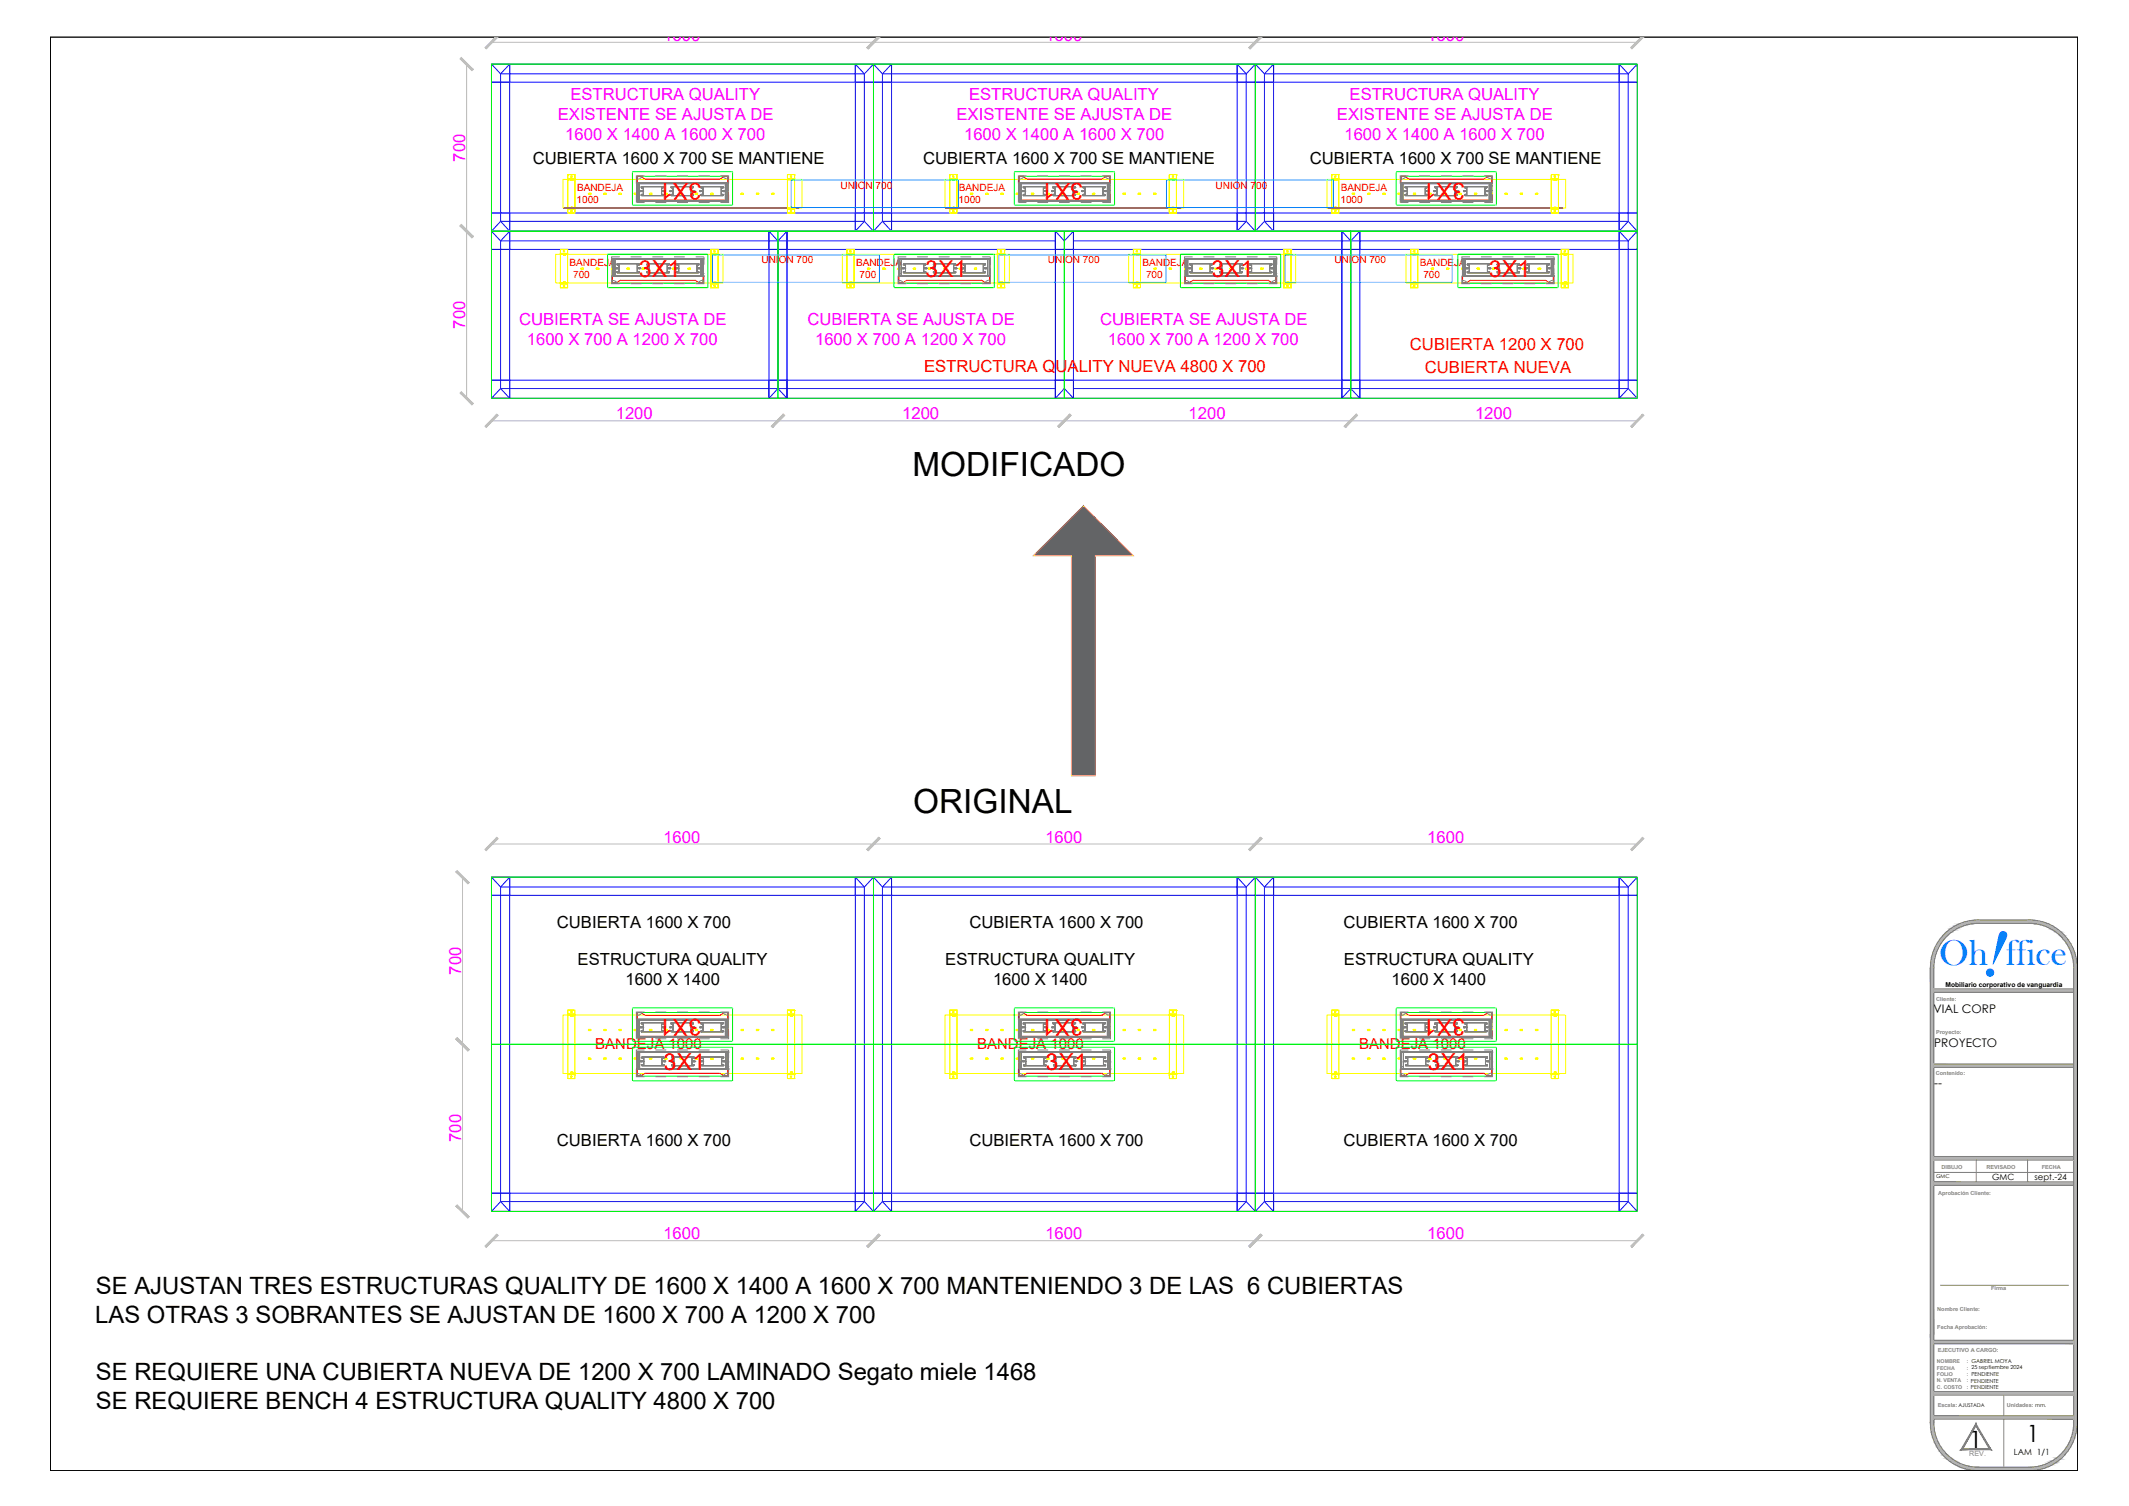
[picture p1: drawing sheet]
<svg xmlns="http://www.w3.org/2000/svg" width="594mm" height="420mm" viewBox="0 0 594 420" stroke-linecap="round" stroke-linejoin="round" font-family="sans-serif">
<defs><g id="words">
<text font-size="19.6" fill="#007fff" x="552.6" y="271.5" transform="rotate(19 552.6 271.5)">!</text>
<text font-size="10.2" fill="#007fff" x="541.1" y="269.2">Oh ffice</text>
<g font-size="9.3">
<text x="254.6" y="132.7">MODIFICADO</text>
<text x="254.8" y="226.9">ORIGINAL</text>
</g>
<g font-size="6.7">
<text x="26.8" y="361.1">SE AJUSTAN TRES ESTRUCTURAS QUALITY DE 1600 X 1400 A 1600 X 700 MANTENIENDO 3 DE LAS 6 CUBIERTAS</text>
<text x="26.6" y="369.2">LAS OTRAS 3 SOBRANTES SE AJUSTAN DE 1600 X 700 A 1200 X 700</text>
<text x="26.8" y="385.1">SE REQUIERE UNA CUBIERTA NUEVA DE 1200 X 700 LAMINADO Segato miele 1468</text>
<text x="26.8" y="393.1">SE REQUIERE BENCH 4 ESTRUCTURA QUALITY 4800 X 700</text>
</g>
<g font-size="6.6">
<text x="549.5" y="403.9">1</text>
<text x="565.5" y="402.3">1</text>
</g>
<g font-size="6.5" fill="#f00">
<text x="195.7" y="51" transform="rotate(-180 195.7 51)">3X1</text>
<text x="302.3" y="51" transform="rotate(-180 302.3 51)">3X1</text>
<text x="408.8" y="51" transform="rotate(-180 408.8 51)">3X1</text>
<text x="178.3" y="77.2">3X1</text>
<text x="258.2" y="77.2">3X1</text>
<text x="338.1" y="77.2">3X1</text>
<text x="415.5" y="77.2">3X1</text>
<text x="195.7" y="284.2" transform="rotate(-180 195.7 284.2)">3X1</text>
<text x="302.3" y="284.2" transform="rotate(-180 302.3 284.2)">3X1</text>
<text x="408.8" y="284.2" transform="rotate(-180 408.8 284.2)">3X1</text>
<text x="185.2" y="298.5">3X1</text>
<text x="291.7" y="298.5">3X1</text>
<text x="398.3" y="298.5">3X1</text>
</g>
<g font-size="4.7" fill="#f0f">
<text x="185.1" y="11.4">1600</text>
<text x="291.7" y="11.4">1600</text>
<text x="398.3" y="11.4">1600</text>
<text x="159.2" y="27.9">ESTRUCTURA QUALITY</text>
<text x="270.4" y="27.9">ESTRUCTURA QUALITY</text>
<text x="376.6" y="27.9">ESTRUCTURA QUALITY</text>
<text x="155.6" y="33.5">EXISTENTE SE AJUSTA DE</text>
<text x="266.9" y="33.5">EXISTENTE SE AJUSTA DE</text>
<text x="373.1" y="33.5">EXISTENTE SE AJUSTA DE</text>
<text x="157.7" y="39.1">1600 X 1400 A 1600 X 700</text>
<text x="269" y="39.1">1600 X 1400 A 1600 X 700</text>
<text x="375.1" y="39.1">1600 X 1400 A 1600 X 700</text>
<text x="129.8" y="45.1" transform="rotate(-90 129.8 45.1)">700</text>
<text x="129.8" y="91.7" transform="rotate(-90 129.8 91.7)">700</text>
<text x="144.9" y="90.7">CUBIERTA SE AJUSTA DE</text>
<text x="225.3" y="90.7">CUBIERTA SE AJUSTA DE</text>
<text x="307" y="90.7">CUBIERTA SE AJUSTA DE</text>
<text x="147" y="96.3">1600 X 700 A 1200 X 700</text>
<text x="227.4" y="96.3">1600 X 700 A 1200 X 700</text>
<text x="309.1" y="96.3">1600 X 700 A 1200 X 700</text>
<text x="171.8" y="117">1200</text>
<text x="251.7" y="117">1200</text>
<text x="331.7" y="117">1200</text>
<text x="411.6" y="117">1200</text>
<text x="185.1" y="235.1">1600</text>
<text x="291.7" y="235.1">1600</text>
<text x="398.3" y="235.1">1600</text>
<text x="128.7" y="271.9" transform="rotate(-90 128.7 271.9)">700</text>
<text x="128.7" y="318.5" transform="rotate(-90 128.7 318.5)">700</text>
<text x="185.1" y="345.8">1600</text>
<text x="291.7" y="345.8">1600</text>
<text x="398.3" y="345.8">1600</text>
</g>
<g font-size="4.7">
<text x="148.7" y="45.6">CUBIERTA 1600 X 700 SE MANTIENE</text>
<text x="257.6" y="45.6">CUBIERTA 1600 X 700 SE MANTIENE</text>
<text x="365.5" y="45.6">CUBIERTA 1600 X 700 SE MANTIENE</text>
<text x="155.4" y="258.9">CUBIERTA 1600 X 700</text>
<text x="270.5" y="258.9">CUBIERTA 1600 X 700</text>
<text x="374.9" y="258.9">CUBIERTA 1600 X 700</text>
<text x="161.2" y="269.3">ESTRUCTURA QUALITY</text>
<text x="263.8" y="269.3">ESTRUCTURA QUALITY</text>
<text x="375" y="269.3">ESTRUCTURA QUALITY</text>
<text x="174.5" y="274.9">1600 X 1400</text>
<text x="277.1" y="274.9">1600 X 1400</text>
<text x="388.3" y="274.9">1600 X 1400</text>
<text x="155.4" y="319.6">CUBIERTA 1600 X 700</text>
<text x="270.5" y="319.6">CUBIERTA 1600 X 700</text>
<text x="374.9" y="319.6">CUBIERTA 1600 X 700</text>
</g>
<g font-size="4.7" fill="#f00">
<text x="393.4" y="97.6">CUBIERTA 1200 X 700</text>
<text x="257.8" y="103.8">ESTRUCTURA QUALITY NUEVA 4800 X 700</text>
<text x="397.6" y="104">CUBIERTA NUEVA</text>
</g>
<g font-size="4.2" fill="#f00">
<text x="166.1" y="292.6">BANDEJA 1000</text>
<text x="272.7" y="292.6">BANDEJA 1000</text>
<text x="379.3" y="292.6">BANDEJA 1000</text>
</g>
<g font-size="3.3">
<text x="539.5" y="282.6">VIAL CORP</text>
<text x="539.7" y="292">PROYECTO</text>
<text x="539.7" y="303.2">--</text>
</g>
<g font-size="2.8" fill="#f00">
<text x="161" y="53.3">BANDEJA</text>
<text x="234.6" y="52.6">UNION 700</text>
<text x="267.6" y="53.3">BANDEJA</text>
<text x="339.2" y="52.6">UNION 700</text>
<text x="374.2" y="53.3">BANDEJA</text>
<text x="160.9" y="56.7">1000</text>
<text x="267.5" y="56.7">1000</text>
<text x="374" y="56.7">1000</text>
<text x="158.9" y="74.2">BANDEJA</text>
<text x="159.9" y="77.5">700</text>
<text x="212.5" y="73.5">UNION 700</text>
<text x="238.9" y="74.2">BANDEJA</text>
<text x="239.9" y="77.5">700</text>
<text x="292.4" y="73.5">UNION 700</text>
<text x="318.8" y="74.2">BANDEJA</text>
<text x="319.8" y="77.5">700</text>
<text x="372.3" y="73.5">UNION 700</text>
<text x="396.2" y="74.2">BANDEJA</text>
<text x="397.2" y="77.5">700</text>
</g>
<g font-size="2.4">
<text x="555.9" y="329.1">GMC</text>
<text x="567.7" y="329.1">sept.-24</text>
<text x="562" y="406">LAM 1/1</text>
</g>
<text font-size="2" fill="#808080" x="549.5" y="406.3">REV.</text>
<text font-size="1.9" x="542.9" y="275.4">Mobiliario corporativo de vanguardia</text>
<g font-size="1.5" fill="#808080">
<text x="540.3" y="279.2">Cliente:</text>
<text x="540.2" y="288.5">Proyecto:</text>
<text x="540.2" y="300">Contenido:</text>
<text x="541.8" y="326">DIBUJO</text>
<text x="554.3" y="326">REVISADO</text>
<text x="569.8" y="326">FECHA</text>
<text x="540.8" y="333.5">Aprobación Cliente:</text>
<text x="555.6" y="359.9">Firma</text>
<text x="540.6" y="365.7">Nombre Cliente:</text>
<text x="540.6" y="370.7">Fecha Aprobación:</text>
<text x="540.7" y="377.2">EJECUTIVO A CARGO:</text>
<text x="540.5" y="380.4">NOMBRE</text>
<text x="540.5" y="382.1">FECHA</text>
<text x="540.5" y="383.9">FOLIO</text>
<text x="548.8" y="380.4">: GABRIEL MOYA</text>
<text x="548.8" y="382.1">: 25 septiembre 2024</text>
<text x="548.8" y="383.9">: PENDIENTE</text>
<text x="540.5" y="385.6">N. VENTA</text>
<text x="540.5" y="387.4">C. COSTO</text>
<text x="548.8" y="385.6">: PENDIENTE</text>
<text x="548.8" y="387.4">: PENDIENTE</text>
<text x="540.7" y="392.7">Escala: AJUSTADA</text>
<text x="560" y="392.7">Unidades: mm.</text>
</g>
<text font-size="1.5" x="540.2" y="328.7">GMC</text>
</g></defs>
<g fill="none" stroke="#808080" stroke-width=".28">
<path d="M552.4 256.7a13.3 13.3 0 0 0-13.7 13.3M552.4 256.7h13.5M565.9 256.7a13.3 13.3 0 0 1 13.7 13.3v127a13.3 13.3 0 0 1-13.7 13.3h-13.5a13.3 13.3 0 0 1-13.8-13.3v-127M539.6 275.9h39v.9h-39M539.6 296.9h39v.9h-39M539.6 322.7h39v.9h-39M539.6 329.7h39v1h-39M539.6 327.1h39M551.5 323.6v6.1M565.8 323.6v6.1M541.3 358.6h36M539.6 374h39"/>
<path d="M539.6 374.9h39M539.6 397v-127a12.3 12.3 0 0 1 12.8-12.4h13.5a12.4 12.4 0 0 1 12.8 12.4l-.1 127M539.6 397a12.4 12.4 0 0 0 12.8 12.3h13.5a12.4 12.4 0 0 0 12.8-12.3M539.6 395.9h39M539.6 395h39M539.6 388.2h39M539.6 389.2h39M559.1 389.2v5.8M559.1 395.9v13.4"/>
</g>
<g fill="#b3b3b3" stroke="#b3b3b3" stroke-width=".28">
<path d="M552.4 256.7h14.9zM551 256.7h16.3z"/>
<path d="M551 256.7l17.7 .2-1.4-.2zM549.6 256.9l1.4-.2 17.7 .2z"/>
<path d="M549.6 256.9l20.5 .3-1.4-.3zM548.2 257.2l1.4-.3 20.5 .3z"/>
<path d="M548.2 257.2l23 .4-1.1-.4zM547.1 257.6l1.1-.4 23 .4z"/>
<path d="M565.9 257.6l5.4 .1zM565.9 257.6l5.4 .1z"/>
<path d="M547.1 257.6h5.3zM546.9 257.7h4.1z"/>
<path d="M567.3 257.7h4.1zM567.3 257.7h4.1z"/>
<path d="M546.9 257.7h4.1zM546.8 257.7h3.9z"/>
<path d="M567.6 257.7l4.1 .2-.3-.2zM567.6 257.7l4.1 .2z"/>
<path d="M546.8 257.7l2.8 .2 1.1-.2zM546.5 257.9l.3-.2 2.8 .2z"/>
<path d="M568.7 257.9l3.8 .3-.8-.3zM568.7 257.9l3.8 .3h-2.5z"/>
<path d="M546.5 257.9l1.7 .3 1.4-.3zM545.7 258.2l.8-.3 1.7 .3z"/>
<path d="M570 258.2l2.7 .1zM570 258.2l2.7 .1z"/>
<path d="M545.7 258.2h2.5zM545.5 258.3h2.4z"/>
<path d="M570.3 258.3l3 .4-.6-.4zM570.3 258.3l3 .4h-1.9z"/>
<path d="M545.5 258.3l1.3 .4 1.1-.4zM544.9 258.7l.6-.4 1.3 .4z"/>
<path d="M571.4 258.7l2.5 .4-.6-.4zM571.4 258.7l2.5 .4h-1.9z"/>
<path d="M544.9 258.7l1.3 .4 .6-.4zM544.4 259.1l.5-.4 1.3 .4z"/>
<path d="M572 259.1l2.3 .3-.4-.3zM572 259.1l2.3 .3h-1.7z"/>
<path d="M544.4 259.1l1.2 .3 .6-.3zM543.9 259.4l.5-.3 1.2 .3z"/>
<path d="M572.6 259.4l2.4 .6-.7-.6zM572.6 259.4l2.4 .6h-1.5z"/>
<path d="M543.9 259.4l.9 .6 .8-.6zM543.2 260l.7-.6 .9 .6z"/>
<path d="M573.5 260l1.8 .2-.3-.2zM573.5 260l1.8 .2h-1.5z"/>
<path d="M543.2 260l1.2 .2 .4-.2zM543 260.2l.2-.2 1.2 .2z"/>
<path d="M573.8 260.2l2.3 .7-.8-.7zM573.8 260.2l2.3 .7h-1.4z"/>
<path d="M543 260.2l.5 .7 .9-.7zM543 260.2l.5 .7h-1.3z"/>
<path d="M574.7 260.9l1.5 .2-.1-.2zM574.7 260.9l1.5 .2h-1.3z"/>
<path d="M542.2 260.9l1.2 .2 .1-.2zM542.2 260.9l1.2 .2h-1.3z"/>
<path d="M574.9 261.1l2 .9-.7-.9zM574.9 261.1l2 .9h-1.2z"/>
<path d="M542.1 261.1l.4 .9 .9-.9zM542.1 261.1l.4 .9h-1.2z"/>
<path d="M575.7 262l1.3 .2zM575.7 262l1.3 .2z"/>
<path d="M541.3 262h1.2zM541.3 262l1.1 .2h-1.2z"/>
<path d="M575.8 262.2l2 1-.8-1zM575.8 262.2l2 1h-1.2z"/>
<path d="M541.2 262.2l.4 1 .8-1zM541.2 262.2l.4 1h-1.1z"/>
<path d="M576.6 263.2l1.2 .1zM576.6 263.2l1.2 .1z"/>
<path d="M540.5 263.2h1.1zM540.5 263.2l1.1 .1z"/>
<path d="M576.7 263.3l1.7 1.2-.6-1.2zM576.7 263.3l1.7 1.2h-1.1z"/>
<path d="M540.5 263.3l.4 1.2 .7-1.2zM540.5 263.3l.4 1.2h-1.1z"/>
<path d="M577.3 264.5h1.1zM577.3 264.5h1.1z"/>
<path d="M539.8 264.5h1.1zM539.8 264.5h1.1z"/>
<path d="M577.4 264.5l1.5 1.3-.5-1.3zM577.4 264.5l1.5 1.3h-1z"/>
<path d="M539.8 264.5l.5 1.3 .6-1.3zM539.8 264.5l.5 1.3h-1z"/>
<path d="M577.9 265.8h1zM577.9 265.8h1z"/>
<path d="M539.3 265.8h1zM539.3 265.8h1z"/>
<path d="M577.9 265.8l1.4 1.4-.4-1.4zM577.9 265.8l1.4 1.4h-1z"/>
<path d="M539.3 265.8l.6 1.4 .4-1.4zM539.3 265.8l.6 1.4h-1z"/>
<path d="M578.3 267.2h1zM578.3 267.2h1z"/>
<path d="M538.9 267.2h1zM538.9 267.2h1z"/>
<path d="M578.3 267.2l1.2 1.4-.2-1.4zM578.3 267.2l1.2 1.4h-.9z"/>
<path d="M538.9 267.2l.8 1.4 .2-1.4zM538.9 267.2l.8 1.4h-1z"/>
<path d="M578.6 268.6h.9zM578.6 268.6h.9z"/>
<path d="M538.7 268.6h1zM538.7 268.6h1z"/>
<path d="M578.6 268.6l1 1.4-.1-1.4zM578.6 268.6l1 1.4h-1z"/>
<path d="M538.7 268.6l.9 1.4 .1-1.4zM538.7 268.6l.9 1.4h-1z"/>
<path d="M578.6 270l1 102.3v-102.3zM578.6 270l1 102.3h-1z"/>
<path d="M538.6 270l1 102.3v-102.3zM538.6 270l1 102.3h-1z"/>
<path d="M578.6 372.3l1 24.7v-24.7zM578.6 372.3l1 24.7h-1z"/>
<path d="M538.6 372.3l1 24.7v-24.7zM538.6 372.3l1 24.7h-1z"/>
<path d="M578.6 397l.9 1.4 .1-1.4zM578.6 397l.9 1.4h-.9z"/>
<path d="M538.6 397l1.1 1.4-.1-1.4zM538.6 397l1.1 1.4h-1z"/>
<path d="M578.6 398.4h.9zM578.6 398.4h.9z"/>
<path d="M538.7 398.4h1zM538.7 398.4h1z"/>
<path d="M578.6 398.4l.7 1.4 .2-1.4zM578.6 398.4l.7 1.4h-1z"/>
<path d="M538.7 398.4l1.2 1.4-.2-1.4zM538.7 398.4l1.2 1.4h-1z"/>
<path d="M578.3 399.8h1zM578.3 399.8h1z"/>
<path d="M538.9 399.8h1zM538.9 399.8h1z"/>
<path d="M578.3 399.8l.6 1.3 .4-1.3zM578.3 399.8l.6 1.3h-1z"/>
<path d="M538.9 399.8l1.4 1.3-.4-1.3zM538.9 399.8l1.4 1.3h-1z"/>
<path d="M577.9 401.1l1 .1zM577.9 401.1l1 .1z"/>
<path d="M539.3 401.1l1 .1zM539.3 401.1l1 .1z"/>
<path d="M577.9 401.2l.5 1.2 .5-1.2zM577.9 401.2l.5 1.2h-1z"/>
<path d="M539.3 401.2l1.6 1.2-.6-1.2zM539.3 401.2l1.6 1.2h-1.1z"/>
<path d="M577.4 402.4h1zM577.4 402.4l1 .1z"/>
<path d="M539.8 402.4l1.1 .1zM539.8 402.4l1.1 .1z"/>
<path d="M577.3 402.5l.5 1.2 .6-1.2zM577.3 402.5l.5 1.2h-1.1z"/>
<path d="M539.8 402.5l1.8 1.2-.7-1.2zM539.8 402.5l1.8 1.2h-1.1z"/>
<path d="M576.7 403.7h1.1zM576.7 403.7l1.1 .1z"/>
<path d="M540.5 403.7l1.1 .1zM540.5 403.7l1.1 .1z"/>
<path d="M576.6 403.8l.4 1 .8-1zM576.6 403.8l.4 1h-1.2z"/>
<path d="M540.5 403.8l1.9 1-.8-1zM540.5 403.8l1.9 1h-1.2z"/>
<path d="M575.8 404.8h1.2zM575.8 404.8l1.1 .1h-1.2z"/>
<path d="M541.2 404.8l1.3 .1zM541.2 404.8l1.3 .1z"/>
<path d="M575.7 404.9l.5 1 .7-1zM575.7 404.9l.5 1h-1.3z"/>
<path d="M541.3 404.9l2.1 1-.9-1zM541.3 404.9l2.1 1h-1.3z"/>
<path d="M574.9 405.9l1.2 .1 .1-.1zM574.9 405.9l1.2 .1h-1.4z"/>
<path d="M542.1 405.9l1.4 .1-.1-.1zM542.1 405.9l1.4 .1h-1.3z"/>
<path d="M574.7 406l.6 .8 .8-.8zM573.8 406.8l.9-.8 .6 .8z"/>
<path d="M542.2 406l2.2 .8-.9-.8zM542.2 406l2.2 .8h-1.4z"/>
<path d="M573.8 406.8l1.2 .2 .3-.2zM573.5 407l.3-.2 1.2 .2z"/>
<path d="M543 406.8l1.8 .2-.4-.2zM543 406.8l1.8 .2h-1.6z"/>
<path d="M573.5 407l.8 .6 .7-.6zM572.6 407.6l.9-.6 .8 .6z"/>
<path d="M543.2 407l2.4 .6-.8-.6zM543.2 407l2.4 .6h-1.7z"/>
<path d="M572.6 407.6l1.3 .3 .4-.3zM572 407.9l.6-.3 1.3 .3z"/>
<path d="M543.9 407.6l2.3 .3-.6-.3zM543.9 407.6l2.3 .3h-1.8z"/>
<path d="M572 407.9l1.3 .3 .6-.3zM571.4 408.2l.6-.3 1.3 .3z"/>
<path d="M544.4 407.9l2.4 .3-.6-.3zM544.4 407.9l2.4 .3h-1.9z"/>
<path d="M571.4 408.2l1.3 .4 .6-.4zM570.3 408.6l1.1-.4 1.3 .4z"/>
<path d="M544.9 408.2l3 .4-1.1-.4zM544.9 408.2l3 .4h-2.4z"/>
<path d="M570.3 408.6h2.4zM570 408.8h2.5z"/>
<path d="M545.5 408.6l2.7 .2zM545.5 408.6l2.7 .2z"/>
<path d="M570 408.8l1.7 .3 .8-.3zM568.7 409.1l1.3-.3 1.7 .3z"/>
<path d="M545.7 408.8l3.9 .3-1.4-.3zM545.7 408.8l3.9 .3h-3.1z"/>
<path d="M568.7 409.1l2.7 .2 .3-.2zM567.6 409.3l1.1-.2 2.7 .2z"/>
<path d="M546.5 409.1l4.2 .2zM546.5 409.1l4.2 .2h-3.9z"/>
<path d="M567.6 409.3h3.8zM567.3 409.3h4z"/>
<path d="M546.8 409.3h4.2zM546.8 409.3h4.2z"/>
<path d="M567.3 409.3h4zM565.9 409.3h5.3z"/>
<path d="M546.9 409.3h5.5zM546.9 409.3h5.5z"/>
<path d="M547.1 409.3l23 .4 1.1-.4zM547.1 409.3l23 .4h-21.9z"/>
<path d="M548.2 409.7l20.5 .4 1.4-.4zM548.2 409.7l20.5 .4h-19.1z"/>
<path d="M549.6 410.1l17.7 .2 1.4-.2zM549.6 410.1l17.7 .2h-16.3z"/>
<path d="M551 410.3h16.3zM551 410.3h14.9z"/>
<path d="M539.6 322.7l39 .9v-.9zM539.6 322.7l39 .9h-39z"/>
<path d="M539.6 395l39 .9v-.9zM539.6 395l39 .9h-39z"/>
<path d="M539.6 329.7l39 1v-1zM539.6 329.7l39 1h-39z"/>
<path d="M539.6 388.2l39 1v-1zM539.6 388.2l39 1h-39z"/>
<path d="M539.6 296.9l39 .9v-.9zM539.6 296.9l39 .9h-39z"/>
<path d="M539.6 275.9l39 .9v-.9zM539.6 275.9l39 .9h-39z"/>
<path d="M539.6 374l39 .9v-.9zM539.6 374l39 .9h-39z"/>
</g>
<path d="M551.4 397.2v.6l4.2 6.7zM551.4 397.8l4.2 6.7-.5-.3zM547.1 404.5h8.5l-.5-.3zM547.1 404.5l.6-.3h7.4zM551.4 397.2l-4.3 7.3 .6-.3zM551.4 397.2v.6l-3.7 6.4z" fill="#808080" stroke="#808080" stroke-width=".28"/>
<path d="M14.1 10.4h565.6v399.9h-565.6z" fill="none" stroke="#636466" stroke-width=".28"/>
<!-- layer: 0 -->
<path d="M14.1 10.4h565.6v399.9h-565.6z" fill="none" stroke="#000" stroke-width=".28"/>
<g fill="none" stroke="#00f" stroke-width=".28">
<path d="M137.1 17.9v93.2M137.1 17.9h319.7M137.1 17.9l2.6 2.7M243.7 17.9v46.6M243.7 17.9l-2.5 2.7M243.7 17.9l2.5 2.7M350.3 17.9v46.6M350.3 17.9l-2.5 2.7M350.3 17.9l2.5 2.7M456.8 17.9v93.2M456.8 17.9l-2.5 2.7M137.1 22.9h319.7"/>
<path d="M139.7 20.6l2.5-2.7v93.2l-2.5-2.7M139.7 20.6v41.2M139.7 20.6h101.5M241.2 20.6l-2.5-2.7v46.6l2.5-2.7M241.2 20.6v41.2M246.2 20.6l2.6-2.7v46.6l-2.6-2.7M246.2 20.6v41.2M246.2 20.6h101.6M347.8 20.6l-2.6-2.7v46.6l2.6-2.7M347.8 20.6v41.2M352.8 20.6l2.6-2.7v46.6l-2.6-2.7M352.8 20.6v41.2"/>
<path d="M352.8 20.6h101.5M454.3 20.6l-2.5-2.7v93.2l2.5-2.7M454.3 20.6v41.2M137.1 59.4h319.7M137.1 64.5h319.7M137.1 69.6h319.7M137.1 64.5l2.6 2.7M139.7 67.2v41.2M139.7 61.8l-2.6 2.7M139.7 61.8l2.5 2.7-2.5 2.7M139.7 61.8h101.5M139.7 67.2h154.8"/>
<path d="M217.1 67.2l-2.5-2.7v46.6l2.5-2.7M217.1 67.2l2.5-2.7v46.6l-2.5-2.7M217.1 67.2v41.2M241.2 61.8l2.5 2.7M246.2 61.8h101.6M246.2 61.8l-2.5 2.7M297 67.2l2.5-2.7v46.6l-2.5-2.7M297 67.2l-2.5-2.7v46.6l2.5-2.7M297 67.2v41.2M299.5 67.2h154.8M347.8 61.8l2.5 2.7M352.8 61.8h101.5"/>
<path d="M352.8 61.8l-2.5 2.7M376.9 67.2l2.6-2.7v46.6l-2.6-2.7M376.9 67.2l-2.5-2.7v46.6l2.5-2.7M376.9 67.2v41.2M454.3 67.2v41.2M454.3 61.8l2.5 2.7M454.3 61.8l-2.5 2.7 2.5 2.7M456.8 64.5l-2.5 2.7M137.1 106.1h319.7M137.1 111.1h319.7M139.7 108.4l-2.6 2.7M139.7 108.4h154.8"/>
<path d="M299.5 108.4h154.8M454.3 108.4l2.5 2.7M137.1 249.8h319.7M137.1 244.7v93.3M137.1 244.7h319.7M137.1 244.7l2.6 2.8M139.7 247.5l2.5-2.8v93.3l-2.5-2.8M139.7 247.5v87.7M139.7 247.5h101.5M241.2 247.5l-2.5-2.8v93.3l2.5-2.8M241.2 247.5v87.7M243.7 244.7v93.3"/>
<path d="M243.7 244.7l-2.5 2.8M243.7 244.7l2.5 2.8M246.2 247.5h101.6M246.2 247.5l2.6-2.8v93.3l-2.6-2.8M246.2 247.5v87.7M347.8 247.5l-2.6-2.8v93.3l2.6-2.8M347.8 247.5v87.7M350.3 244.7v93.3M350.3 244.7l-2.5 2.8M350.3 244.7l2.5 2.8M352.8 247.5h101.5M352.8 247.5l2.6-2.8v93.3l-2.6-2.8"/>
<path d="M352.8 247.5v87.7M454.3 247.5l-2.5-2.8v93.3l2.5-2.8M454.3 247.5v87.7M456.8 244.7v93.3M456.8 244.7l-2.5 2.8M137.1 332.9h319.7M137.1 338h319.7M139.7 335.2l-2.6 2.8M139.7 335.2h101.5M241.2 335.2l2.5 2.8M246.2 335.2h101.6M246.2 335.2l-2.5 2.8"/>
<path d="M347.8 335.2l2.5 2.8M352.8 335.2h101.5M352.8 335.2l-2.5 2.8M454.3 335.2l2.5 2.8"/>
</g>
<g fill="none" stroke="#ff0" stroke-width=".28">
<path d="M157.1 50.1h66.7v8h-66.7zM158.4 48.8h.1M158.4 49.9h2zM158.4 59.3l.2 .1zM158.4 48.8v1.1h2v-1.1v1.4v-.3h-2v.3zM158.4 58v.3h2v1v-1h-2v1v-1.2h2zM158.4 50.2h2v7.8h-2v-7.8h2v7.8h-2zM158.4 49.9h2M158.4 50h2M158.4 58.2h2M158.4 58.1h2M158.4 50.1h2"/>
<path d="M158.5 48.7l-.1 .1zM158.6 59.4h.1M158.6 59.4h1.7h-1.7M159.2 58.2h.5zM159.2 58.2h.1M159.2 49.9h.5zM159.2 49.9h.1M159.3 58.2h.3zM159.3 58.1h.1M159.3 58.1l.3 .1M159.3 49.9h.3l-.3 .1M159.3 57.9h.1"/>
<path d="M159.3 57.9h.3zM159.3 58h.3M159.3 58h.1M159.3 57.9h.2v.3v-.2M159.3 57.9h.3M159.3 57.9v.1M159.3 50.3h.1M159.3 50.3h.3zM159.3 50.2h.1M159.3 50.2h.3zM159.3 49.9h.3zM159.3 50.2h.3"/>
<path d="M159.3 50.2v.1M159.3 58.2h.1M159.3 58h.3h-.3v.2h.3h-.3M159.3 57.9h.2M159.4 57.9h.1M159.3 57.9v.1zM159.3 49.9h.1M159.3 49.9h.3h-.3v.3h.3h-.3M159.4 57.9h.1v.3h-.3M159.4 50.2h.1M159.4 49.9h.1v.3h-.1M159.4 49.9h.1"/>
<path d="M159.4 49.9h-.2M159.4 50.2l-.1 .1M159.5 58.2h.1M159.5 49.9h.1M159.5 58.2v-.3v.3M159.5 57.9h.1M159.5 58h.1M159.5 49.9v.3v-.3M159.5 50.2v-.3v.3h-.2M159.5 50.3h.1M159.5 50.2h.1M159.6 57.9h.1"/>
<path d="M159.5 57.9h-.1v.3h.1M159.5 58.2h.2M159.5 57.9l.1 .1zM159.5 50.2l.1 .1M159.6 58.2h.1M159.6 58.1h.1M159.6 58.1l-.3 .1M159.6 50h.1M159.6 50l-.3-.1h.3v.4M159.6 50.3h.1M159.6 58v.2M159.6 58h.1"/>
<path d="M159.6 57.9v.1h-.3M159.6 57.9l-.1 .1M159.6 50.2h.1M159.7 58.2h.1M159.7 49.9h.1M159.7 49.9h-.3v.3h.1M160.3 48.7h-1.7h1.7M160.3 48.7l.1 .1zM160.3 59.4l.1-.1zM160.4 58.2h.1M160.4 58v.3zM160.4 58.2h-2h2"/>
<path d="M160.4 50h-2h2M164.2 54l.2-.1-.2 .1 .2 .3zM164.4 53.9h.3M164.7 53.9h.1M164.7 53.9l.2 .1-.2 .3 .2-.2zM164.7 54.3h-.3h.3M168.5 54l.1-.1-.1 .1 .1 .3zM168.6 53.9h.3M168.9 53.9l.2 .1-.1 .3 .1-.3zM168.9 54.3h-.3h.3M172.7 54l.2 .3zM172.9 53.9h.3"/>
<path d="M173.2 53.9l.2 .1-.1 .3 .1-.3zM173.2 54.3h-.3h.3M177 53.9l.2 .4zM177.2 53.9h.2M177.4 53.9l.3 .2-.2 .2 .2-.2zM177.4 54.3h-.2h.2M181.3 54l.1-.1-.2 .2 .2 .2zM181.4 53.9h.3M181.7 53.9l.2 .1-.1 .3 .1-.3zM181.7 54.3h-.3h.3M185.5 54l.2-.1-.2 .1 .2 .3zM185.7 53.9h.3"/>
<path d="M186 53.9l.2 .1-.2 .3 .2-.3zM186 54.3h-.3h.3M189.8 53.9l.1 .4zM189.9 53.9h.3M190.2 53.9l.2 .1-.1 .3 .1-.3zM190.2 54.3h-.3h.3M194 54l.2 .3zM194.2 54.3h.1M194.2 53.9h.3M194.5 53.9l.2 .1-.2 .3 .2-.3zM194.5 54.3h-.3h.3M198.3 54l.1-.1-.1 .1 .1 .3z"/>
<path d="M198.4 53.9h.4M198.8 53.9h.1M198.8 53.9l.2 .1-.2 .3 .2-.2zM198.8 54.3h-.4h.4M202.6 54l.1-.1-.1 .1 .1 .3zM202.7 53.9h.3M203 53.9l.2 .1-.1 .3 .1-.3zM203 54.3h-.3h.3M206.8 54l.2 .3zM207 53.9h.3M207.3 53.9l.2 .1-.2 .3 .2-.3zM207.3 54.3h-.3h.3"/>
<path d="M211.1 53.9l.1 .4zM211.2 53.9h.3M211.5 53.9l.2 .2-.1 .2 .1-.2zM211.5 54.3h-.3h.3M215.3 54l.2-.1-.2 .2 .2 .2zM215.5 53.9h.3M215.8 53.9l.2 .1-.2 .3 .2-.3zM215.8 54.3h-.3h.3M219.9 48.7h.1M219.7 49.9h2zM219.7 59.3l.2 .1zM219.7 58.2h.1"/>
<path d="M219.7 58v.3zM219.7 48.8v1.1h2v-1.1v1.4v-.3h-2v.3zM219.7 58.1l2-.1v.3h-2v1v-1h2v1v-1.2zM219.7 58.2h2h-2M219.7 50h2h-2M219.7 50.2h2v7.8h-2v-7.8h2v7.8h-2zM219.7 49.9h2M219.7 50h2M219.7 58.2h2M219.7 58.1h2M219.7 50.1h2M219.9 48.7h1.7h-1.7"/>
<path d="M220.5 58.2h.1M220.5 58.2h.4zM220.5 57.9h.4zM220.5 58h.1M220.5 58h.4M220.5 57.9v.1h.4M220.5 57.9l.2 .1M220.5 57.9h.1M220.5 57.9h.4M220.5 49.9h.1M220.5 49.9h.4zM220.5 49.9h.3v.3h-.2"/>
<path d="M220.5 50.3h.4zM220.5 50.2h.4zM220.5 50.3h.1M220.5 50.2h.1M220.5 50.2h.4M220.5 50.2v.1M220.6 58.2h.1M220.6 58.2h.3zM220.6 58.1h.1M220.6 58.1l.3 .1M220.6 50h.1M220.6 49.9h.3l-.3 .1"/>
<path d="M220.6 57.9h.1M220.6 57.9h.3M220.6 57.9h.3zM220.6 50.3h.3zM220.6 50.3h.1M220.6 50.2h.1M220.6 57.9h.2v.3h-.2M220.6 57.9v.1zM220.7 50.2h.1M220.6 50.2v.1M220.6 49.9v.3M220.6 58v.2"/>
<path d="M220.7 58.2h.1M220.7 49.9h.1M220.7 58.2v-.3v.3M220.7 57.9h.1M220.7 58h.1M220.7 49.9v.3v-.3M220.7 50.2v-.3v.3h.2M220.7 50.3h.1M220.7 50.2h-.2M220.8 57.9h.1M220.8 50.3h.1M220.8 57.9h-.2v.3h.3"/>
<path d="M220.8 50.2h.1M220.8 49.9h-.2v.3h.2M220.8 49.9h.1M220.8 50.2l.1 .1M220.8 58.2h.1M220.8 58h-.2h.2v.2h-.2h.2M220.8 57.9v.1zM220.8 49.9h-.2h.2v.3h-.2h.2M220.9 58.1h.1M220.9 58.1l-.3 .1M220.9 49.9h-.3l.3 .1M220.9 57.9h.1"/>
<path d="M220.9 57.9h-.3M220.9 58h.1M220.9 57.9h-.1M220.9 57.9v.1M220.9 50.3h.1M220.9 50.2h.1M220.9 50.2v.1M220.9 58.2h.1M220.9 57.9h-.2v.3v-.2M220.9 49.9h.1M221.6 48.7l.1 .1zM221.6 59.4h.1"/>
<path d="M221.6 59.4l.1-.1zM221.6 59.4h-1.7h1.7M221.7 48.8h.1M263.7 50.1h66.6v8h-66.6zM265 48.8h.1M265 49.9h2zM265 59.3l.2 .1zM265 48.8v1.1h2v-1.1v1.4v-.3h-2v.3zM265 58v.3h2v1v-1h-2v1v-1.2h2zM265 50.2h2v7.8h-2v-7.8h2v7.8h-2zM265 49.9h2M265 50h2"/>
<path d="M265 58.2h2M265 58.1h2M265 50.1h2M265.2 59.4h1.7h-1.7M265.8 58.2h.4zM265.8 58.2h.1M265.8 57.9h.4zM265.8 58h.4M265.8 58h.1M265.8 57.9h.1M265.8 57.9h.2v.3v-.2M265.8 57.9h.4"/>
<path d="M265.8 57.9v.1M265.8 49.9h.4zM265.8 49.9h.1M265.8 50.3h.4zM265.8 50.2h.1M265.8 50.2h.4zM265.8 50.2h.4M265.8 50.2v.1M265.9 58.2h.3zM265.9 58.1h.1M265.9 58.1l.3 .1M265.9 50h.1"/>
<path d="M265.9 49.9h.3l-.3 .1M265.9 58h.2h-.2v.2h.2h-.2M265.9 57.9h.3M265.9 57.9h.1M265.9 57.9h.2M265.9 57.9h.3zM265.9 58h.1M265.9 49.9h.2h-.2v.3h.2h-.2M265.9 50.3h.1M265.9 50.3h.3zM265.9 57.9h.2v.3h-.3M266 57.9h.1"/>
<path d="M265.9 50.2h.1M265.9 49.9h.2v.3h-.2M265.9 49.9h.1M265.9 49.9h-.1M265.9 50.2v.1M266 58.2h.1M266 49.9h.1M266 58.2v-.3v.3M266 58h.1M266 49.9v.3v-.3M266 50.2v-.3v.3h-.2M266 50.3h.1"/>
<path d="M266 50.2h.1M266 50.2h.2M266.1 57.9h.1M266.1 50.2h.1M266.1 57.9h-.2v.3h.2M266.1 58.2h.1M266.1 50.2l.1 .1M266.1 57.9v.1zM266.1 49.9v.3M266.1 58v.2M266.2 58.2h.1M266.2 58.1l-.3 .1"/>
<path d="M266.2 50h.1M266.2 49.9h-.3l.3 .1M266.2 57.9h.1M266.2 58h.1M266.2 57.9v.1h-.4M266.2 50.3h.1M266.2 50.2v.1M266.2 57.9l-.2 .1M266.2 49.9h.1M266.2 49.9h-.3v.3h.2M266.2 50.2h.1M266.9 48.7h-1.7h1.7"/>
<path d="M266.9 48.7h.1M266.9 48.7l.1 .1zM267 59.3l-.1 .1zM267 58.2h.1M267 58v.3zM267 58.2h-2h2M267 50h-2h2M270.8 54l.1 .3zM270.9 54.3h.1M270.9 53.9h.4M271.3 53.9l.1 .1-.1 .3 .1-.3zM271.3 54.3h-.4h.4"/>
<path d="M275 54l.2-.1-.2 .1 .2 .3zM275.2 53.9h.3M275.5 53.9l.2 .1-.1 .3 .1-.3zM275.5 54.3h-.3h.3M279.3 54l.2-.1-.2 .1 .2 .3zM279.5 53.9h.3M279.8 53.9l.1 .1-.1 .3 .1-.3zM279.8 54.3h-.3h.3M283.6 54l.1 .3zM283.7 53.9h.3M284 53.9l.2 .1-.1 .3 .1-.3zM284 54.3h-.3h.3"/>
<path d="M287.9 53.9l.1 .4zM288 53.9h.3M288.3 53.9l.2 .2-.2 .2 .2-.2zM288.3 54.3h-.3h.3M292.1 54l.2-.1-.2 .1 .2 .3zM292.3 53.9h.3M292.6 53.9l.1 .1-.1 .3 .1-.3zM292.6 54.3h-.3h.3M296.3 54l.2-.1-.2 .1 .2 .3zM296.5 53.9h.3M296.8 53.9l.2 .1-.1 .3 .1-.3zM296.8 54.3h-.3h.3"/>
<path d="M300.6 53.9l.2 .4zM300.8 53.9h.3M301.1 53.9l.1 .1-.1 .3 .1-.3zM301.1 54.3h-.3h.3M304.9 54l.1 .3zM305 54.3h.1M305 53.9h.3M305.3 53.9l.2 .1-.1 .3 .1-.3zM305.3 54.3h-.3h.3M309.1 54l.2-.1-.2 .1 .2 .3zM309.3 53.9h.3M309.6 53.9h.1"/>
<path d="M309.6 53.9l.2 .1-.2 .3 .2-.2zM309.6 54.3h-.3h.3M313.4 53.9l.1 .4zM313.5 53.9h.3M313.8 53.9l.2 .1-.1 .3 .1-.3zM313.8 54.3h-.3h.3M317.7 54l.1 .3zM317.8 53.9h.3M318.1 53.9l.2 .1-.1 .3 .1-.3zM318.1 54.3h-.3h.3M321.9 53.9l.2 .4zM322.1 53.9h.3"/>
<path d="M322.4 53.9l.2 .2-.2 .2 .2-.2zM322.4 54.3h-.3h.3M326.3 49.9h2zM326.3 59.3l.1 .1zM326.3 58.2h.1M326.3 58v.3zM326.3 48.8v1.1h2v-1.1v1.4v-.3h-2v.3zM326.3 58.1l2-.1v.3h-2v1v-1h2v1v-1.2zM326.3 58.2h2h-2M326.3 50h2h-2M326.3 50.2h2v7.8h-2v-7.8h2v7.8h-2zM326.3 49.9h2"/>
<path d="M326.3 50h2M326.3 58.2h2M326.3 58.1h2M326.3 50.1h2M326.4 48.7l-.1 .1zM326.4 48.7h1.8h-1.8M326.4 48.7h.1M327.1 58.2h.4zM327.1 58.2h.1M327.1 57.9l.2 .1M327.1 57.9h.1M327.1 57.9h.4"/>
<path d="M327.1 49.9h.1M327.1 49.9h.4zM327.1 49.9h.3v.3h-.2M327.1 50.2h.1M327.1 50.2h.4M327.1 58.2h.3zM327.1 58.1h.1M327.1 58.1l.3 .1M327.1 50h.1M327.1 49.9h.3l-.3 .1M327.1 57.9h.3M327.1 57.9h.4z"/>
<path d="M327.1 58h.1M327.1 58h.4M327.1 57.9v.1h.4M327.1 57.9h.3zM327.1 50.3h.3zM327.1 50.3h.4zM327.1 50.2h.4zM327.1 50.3h.1M327.1 50.2v.1M327.2 57.9h.1M327.2 57.9v.1zM327.2 50.2h.1"/>
<path d="M327.2 49.9v.3M327.2 58v.2M327.2 57.9h.2v.3h-.2M327.2 58.2h.1M327.3 50.2h.1M327.2 50.2l-.1 .1M327.3 58.2h.1M327.3 49.9h.1M327.3 58.2v-.3v.3M327.3 57.9h.1M327.3 58h.1M327.3 49.9v.3v-.3"/>
<path d="M327.3 50.2v-.3v.3h.2M327.3 50.3h.1M327.4 50.3h.1M327.3 50.2h-.2M327.4 58.2h.1M327.4 58h-.2h.2v.2h-.2h.2M327.4 57.9h.1M327.4 57.9h-.2v.3h.2M327.4 58h.1M327.4 57.9v.1zM327.4 49.9h.1M327.4 49.9h-.2h.2v.3h-.2h.2"/>
<path d="M327.4 50.2h.1M327.4 49.9h-.2v.3h.2M327.4 50.2v.1M327.4 58.1h.1M327.4 58.1l-.3 .1M327.4 50h.1M327.4 49.9h-.3l.3 .1M327.4 57.9h-.2M327.5 58.2h.1M327.5 58h.1M327.5 57.9h.1M327.5 57.9h-.2v.3v-.2"/>
<path d="M327.5 57.9v.1M327.5 49.9h.1M327.5 50.2h.1M327.5 50.2v.1M328.2 48.7l.1 .1zM328.2 59.4l.1-.1zM328.2 59.4h-1.8h1.8M328.3 48.8h.1M370.3 50.1h66.6v8h-66.6zM371.6 48.8h.1M371.6 49.9h2zM371.6 59.3l.1 .1z"/>
<path d="M371.6 48.8v1.1h2v-1.1v1.4v-.3h-2v.3zM371.6 58v.3h2v1v-1h-2v1v-1.2h2zM371.6 50.2h2v7.8h-2v-7.8h2v7.8h-2zM371.6 49.9h2M371.6 50h2M371.6 58.2h2M371.6 58.1h2M371.6 50.1h2M371.7 48.7l-.1 .1zM371.7 59.4h.1M371.7 59.4h1.8h-1.8M372.4 58.2h.4z"/>
<path d="M372.4 58.2h.1M372.4 57.9h.1M372.4 57.9h.2v.3v-.2M372.4 57.9h.4M372.4 49.9h.4zM372.4 49.9h.1M372.4 49.9h.3v.3h-.2M372.4 50.2h.1M372.4 50.2h.4M372.4 58.2h.3zM372.4 58.1h.1M372.4 58.1l.3 .1"/>
<path d="M372.4 50h.1M372.4 49.9h.3l-.3 .1M372.4 57.9h.3M372.4 57.9h.4zM372.4 58h.4M372.4 58h.1M372.4 57.9h.3zM372.4 57.9v.1M372.4 50.3h.1M372.4 50.3h.3zM372.4 50.3h.4zM372.4 50.2h.4z"/>
<path d="M372.4 50.2v.1M372.5 58.2h.1M372.5 58h.2h-.2v.2h.2h-.2M372.6 57.9h.1M372.5 57.9v.1zM372.5 49.9h.1M372.5 49.9h.2h-.2v.3h.2h-.2M372.5 50.3h.1M372.5 57.9h.1M372.5 57.9h.2v.3h-.3M372.5 50.2h.1M372.5 50.2l-.1 .1"/>
<path d="M372.6 58.2h.1M372.6 49.9h.1M372.6 58.2v-.3v.3M372.7 57.9h.1M372.6 58h.1M372.6 49.9v.3v-.3M372.6 50.2v-.3v.3h-.2M372.6 50.3h.1M372.6 50.2h.1M372.6 50.2h.2M372.7 57.9h-.2v.3h.2M372.7 58.2h.1"/>
<path d="M372.7 57.9v.1zM372.7 50.2h.1M372.7 50.2v.1M372.7 49.9v.3M372.7 58v.2M372.7 58.1h.1M372.7 58.1l-.3 .1M372.7 50h.1M372.7 49.9h-.3l.3 .1M372.7 50.3h.1M372.8 58.2h.1M372.8 58h.1"/>
<path d="M372.8 57.9v.1h-.4M372.8 57.9l-.2 .1M372.8 57.9h.1M372.8 49.9h.1M372.8 49.9h-.3v.3h.2M372.8 50.3h.1M372.8 50.2h.1M372.8 50.2v.1M373.5 48.7h-1.8h1.8M373.5 48.7h.1M373.5 48.7l.1 .1zM373.5 59.4l.1-.1z"/>
<path d="M373.6 58.2h.1M373.6 58v.3zM373.6 58.2h-2h2M373.6 50h-2h2M377.4 53.9l.1 .4zM377.5 53.9h.3M377.8 53.9l.2 .1-.1 .3 .1-.3zM377.8 54.3h-.3h.3M381.6 54l.1 .3zM381.7 54.3h.1M381.7 53.9h.4M382.1 53.9l.2 .1-.2 .3 .2-.3z"/>
<path d="M382.1 54.3h-.4h.4M385.9 54l.1-.1-.1 .1 .1 .3zM386 53.9h.4M386.4 53.9h.1M386.4 53.9l.1 .1-.1 .3 .1-.2zM386.4 54.3h-.4h.4M390.2 53.9l.1 .4zM390.3 53.9h.3M390.6 53.9l.2 .1-.2 .3 .2-.3zM390.6 54.3h-.3h.3M394.4 54l.1 .3zM394.5 53.9h.4"/>
<path d="M394.9 53.9l.1 .1-.1 .3 .1-.3zM394.9 54.3h-.4h.4M398.7 53.9l.1 .4zM398.8 53.9h.3M399.1 53.9h.1M399.1 53.9l.2 .2-.2 .2 .2-.2zM399.1 54.3h-.3h.3M402.9 54l.2-.1-.2 .2 .2 .2zM403.1 53.9h.3M403.4 53.9l.1 .1-.1 .3 .1-.3zM403.4 54.3h-.3h.3M407.1 54l.2-.1-.2 .1 .2 .3z"/>
<path d="M407.3 53.9h.4M407.7 53.9l.1 .1-.1 .3 .1-.3zM407.7 54.3h-.4h.4M411.5 53.9l.1 .4zM411.6 53.9h.3M411.9 53.9l.2 .1-.2 .3 .2-.3zM411.9 54.3h-.3h.3M415.7 54l.1 .3zM415.8 54.3h.1M415.8 53.9h.4M416.2 53.9l.1 .1-.1 .3 .1-.3zM416.2 54.3h-.4h.4"/>
<path d="M419.9 54l.2-.1-.2 .1 .2 .3zM420.1 53.9h.3M420.4 53.9l.2 .1-.1 .3 .1-.3zM420.4 54.3h-.3h.3M424.2 54l.2-.1-.2 .1 .2 .3zM424.4 53.9h.3M424.7 53.9l.1 .1-.1 .3 .1-.3zM424.7 54.3h-.3h.3M428.5 54l.1 .3zM428.6 53.9h.3M428.9 53.9l.2 .1-.1 .3 .1-.3zM428.9 54.3h-.3h.3"/>
<path d="M432.8 49.9h2.1zM432.8 59.3l.2 .1zM432.8 58.2h.1M432.8 58v.3zM432.8 48.8v1.1h2.1v-1.1v1.4v-.3h-2.1v.3zM432.8 58.1l2.1-.1v.3h-2.1v1v-1h2.1v1v-1.2zM432.8 58.2h2.1h-2.1M432.8 50h2.1h-2.1M432.8 50.2h2.1v7.8h-2.1v-7.8h2.1v7.8h-2.1zM432.8 49.9h2.1M432.8 50h2.1M432.8 58.2h2.1"/>
<path d="M432.8 58.1h2.1M432.8 50.1h2.1M432.9 48.7l-.1 .1zM433 48.7h1.7h-1.7M433.6 58.2h.1M433.6 58.2h.5zM433.6 58.2h.2M433.6 49.9h.1M433.6 49.9h.5zM433.6 49.9h.3v.3h-.1M433.7 57.9h.3zM433.7 58h.1"/>
<path d="M433.7 58h.3M433.7 57.9v.1h.3M433.7 58.2h.3zM433.7 57.9l.2 .1M433.7 57.9h.1M433.7 57.9h.3M433.7 50.3h.3zM433.7 50.2h.3zM433.7 50.3h.1M433.7 50.2h.1M433.7 50.2h.3M433.7 50.2v.1"/>
<path d="M433.7 58.2h.1M433.7 58.1h.1M433.7 58.1l.3 .1M433.7 50h.1M433.7 50l.3-.1h-.3v.3M433.7 49.9h.3zM433.7 58v.2M433.8 57.9h.1M433.8 57.9h.1v.3h-.1M433.8 58.2h.1M433.8 57.9l-.1 .1zM433.8 50.2h.1"/>
<path d="M433.8 50.2l-.1 .1M433.9 58.2h.1M433.9 49.9h.1M433.9 58.2v-.3v.3M433.9 57.9h.1M433.9 58h.1M433.9 49.9v.3v-.3M433.9 50.2v-.3v.3h.1M433.9 50.3h.1M433.9 50.2h.1M433.9 50.2h-.2M434 50.3h.1"/>
<path d="M433.9 57.9h-.1v.3h.1M433.9 58.2h.2M433.9 49.9h-.1v.3h.1M433.9 49.9h.2M433.9 50.2l.1 .1M434 58.2h.1M434 58h-.3h.3v.2h-.3h.3M434 57.9h.1M434 57.9h-.2M434 57.9h-.1M434 58h.1M434 57.9v.1z"/>
<path d="M434 49.9h.1M434 49.9h-.3h.3v.3h-.3h.3M434 58.1h.1M434 58.1l-.3 .1M434 49.9h-.3l.3 .1M434 57.9h-.1v.3v-.2M434 57.9v.1M434 50.2h.1M434 50.2v.1M434.1 58.2h.1M434.1 49.9h.1M434.7 48.7l.2 .1z"/>
<path d="M434.7 59.4l.2-.1zM434.7 59.4h-1.7h1.7M434.9 48.8h.1M155.1 70.9h46.6v8h-46.6zM156.4 70.7l2 .1zM156.4 71h.1M156.4 69.7v1h2v-1v1.3v-.2h-2v.2zM156.4 78.9v.3h2v1v-1h-2v1v-1.2h2zM156.4 71h2v7.9h-2v-7.9h2v7.9h-2zM156.4 70.8h2M156.4 70.9h2M156.4 79h2"/>
<path d="M156.4 79.1h2M156.4 78.9h2M156.4 69.7h.1M157.2 79.1h.1M157.2 79.1h.4h-.4M157.2 70.8h.4zM157.2 70.8h.1M157.2 78.7h.4zM157.2 78.9h.4M157.2 78.9h.1M157.2 78.8h.1M157.2 78.8h.2v.3v-.3h.2"/>
<path d="M157.2 79.1h.4zM157.2 78.7h.1M157.2 78.8h.4M157.2 78.7v.2M157.2 71.1h.4zM157.2 71h.1M157.2 71h.4zM157.2 71.1h.1M157.2 71.1h.4M157.2 71v.1M157.3 79.1h.3zM157.3 79h.1"/>
<path d="M157.3 79l.3 .1M157.3 70.9h.1M157.3 70.8h.3l-.3 .1M157.3 79.1h.1M157.3 78.9h.2h-.2v.2h.2h-.2M157.3 78.7h.2M157.3 78.7h.1M157.3 78.7l.2 .1M157.3 78.8h.1M157.3 78.7v.1M157.3 78.9h.1M157.3 70.8h.1"/>
<path d="M157.3 70.8h.2h-.2v.2h.2h-.2M157.3 71.1h.1M157.3 71.1h.2zM157.3 71v.1zM157.3 78.8h.2v.3h-.3M157.3 70.8h.2v.3h-.2M157.3 70.8h-.1M157.4 79.1h.1M157.4 70.8h.1M157.4 79.1v-.3v.3M157.4 78.7h.1M157.4 70.8v.3v-.3"/>
<path d="M157.4 71v-.2v.3h-.2M157.4 71.1h.1M157.4 71h.1M157.4 71l.2 .1M157.5 78.7h.1M157.5 78.8h.1M157.5 78.8h-.2v.3h.2M157.5 79.1h.1M157.5 71.1h.1M157.5 78.7v.2zM157.5 71v.1zM157.5 78.9v.2"/>
<path d="M157.6 79.1h.1M157.6 79l-.3 .1M157.6 70.9h.1M157.6 70.9l-.3-.1h.3l-.1 .2M157.6 78.9h.1M157.6 78.7v.2h-.4M157.6 78.8h.1M157.6 71.1h.1M157.6 71v.1M157.6 79.1h-.4h.4M157.6 70.8h.1M157.6 70.8h-.3v.3h.2"/>
<path d="M158.2 69.6h-1.7h1.7M158.2 69.6l.2 .1zM158.4 78.9v.3zM158.4 79.1h-2h2M158.4 70.9h-2h2M162.2 74.8l.1-.1-.2 .2 .2 .2zM162.3 74.7h.3M162.6 74.7l.2 .2-.1 .2 .1-.2zM162.6 75.1h-.3h.3M166.4 74.8l.2 .3zM166.6 74.7h.3M166.9 74.7l.2 .3-.2 .1 .2-.1z"/>
<path d="M166.9 75.1h-.3h.3M170.7 74.8l.1-.1-.2 .3 .2 .1zM170.8 75.1h.1M170.8 74.7h.3M171.1 74.7l.2 .2-.1 .2 .1-.2zM171.1 75.1h-.3h.3M174.9 74.9l.2-.2-.2 .2 .2 .2zM175.1 74.7h.3M175.4 74.7l.2 .2-.1 .2 .1-.2zM175.4 75.1h-.3h.3M179.2 74.8l.2 .3zM179.4 74.7h.2"/>
<path d="M179.6 74.7l.2 .2-.1 .2 .1-.2zM179.6 75.1h-.2h.2M183.5 74.8l.1-.1-.2 .2 .2 .2zM183.6 75.1h.1M183.6 74.7h.3M183.9 74.7l.2 .2-.1 .2 .1-.2zM183.9 75.1h-.3h.3M187.7 74.8l.2 .3zM187.9 74.7h.3M188.2 74.7l.2 .2-.2 .2 .2-.1zM188.2 75.1h-.3h.3M192 74.8l.1-.1-.1 .1 .1 .3z"/>
<path d="M192.1 74.7h.3M192.4 74.7l.2 .2-.1 .2 .1-.2zM192.4 75.1h-.3h.3M198.4 70.7l2 .1zM198.4 78.9v.3zM198.4 69.7v1h2v-1v1.3v-.2h-2v.2zM198.4 79l2-.1v.3h-2v1v-1h2v1v-1.2zM198.4 79.1h2h-2M198.4 70.9h2h-2M198.4 71h2v7.9h-2v-7.9h2v7.9h-2zM198.4 70.8h2M198.4 70.9h2"/>
<path d="M198.4 79h2M198.4 79.1h2M198.4 78.9h2M198.5 69.6h.1M198.5 69.6h1.8h-1.8M199.2 79.1h.1M199.2 79.1h.4h-.4M199.2 78.7h.3zM199.2 78.9h.1M199.2 78.9h.3M199.2 78.7v.2h.3M199.2 78.8h.2v.3v-.3h.2"/>
<path d="M199.2 79.1h.3zM199.2 78.8h.1M199.2 78.8h.4M199.2 70.8h.1M199.2 70.8h.4zM199.2 70.8h.3v.3h-.2M199.2 71.1h.3zM199.2 71h.3zM199.2 71.1h.1M199.2 71.1h.4M199.2 71v.1M199.2 79h.1"/>
<path d="M199.2 79l.3 .1M199.2 70.9h.1M199.2 70.8h.3l-.3 .1M199.2 78.7h.1M199.2 78.7h.3M199.2 70.8h.3zM199.3 78.8h.1M199.3 78.8h.2v.3h-.2M199.3 79.1h.1M199.3 78.7h.1M199.3 78.7v.2zM199.3 71.1h.1"/>
<path d="M199.4 71.1h.1M199.3 71v.1zM199.3 70.8v.2M199.3 78.9v.2M199.3 71.1h-.1M199.4 79.1h.1M199.4 70.8h.1M199.4 79.1v-.3v.3M199.4 78.7h.1M199.4 70.8v.3v-.3M199.4 71v-.2v.3h.2M199.4 71h.1"/>
<path d="M199.4 71l-.2 .1M199.4 78.8h.1M199.5 71.1h.1M199.5 78.8h.1M199.5 78.8h-.2v.3h.3M199.5 70.8h-.2v.3h.2M199.5 70.8h.1M199.5 79.1h.1M199.5 78.9h-.2l.2 .2M199.5 78.7v.2zM199.5 70.8h-.2l.2 .2M199.5 71v.1z"/>
<path d="M199.5 79h.1M199.5 79l-.3 .1M199.5 70.9h.1M199.5 70.8h-.3l.3 .1M199.5 78.7h.1M199.5 78.7l-.2 .1M199.5 78.9h.1M199.5 78.7v.1M199.5 78.7v.2M199.5 71h.1M199.5 71v.1M199.6 79.1h.1"/>
<path d="M199.6 79.1h-.4h.4M199.6 78.8h.1M199.6 70.8h.1M199.6 71.1h.1M200.3 69.6l.1 .1zM200.4 69.7h.1M200.4 71h.1M235 70.9h46.6v8h-46.6zM236.3 69.7h.1M236.3 70.7l2 .1zM236.3 71h.1M236.3 69.7v1h2v-1v1.3v-.2h-2v.2z"/>
<path d="M236.3 78.9v.3h2v1v-1h-2v1v-1.2h2zM236.3 71h2v7.9h-2v-7.9h2v7.9h-2zM236.3 70.8h2M236.3 70.9h2M236.3 79h2M236.3 79.1h2M236.3 78.9h2M237.1 79.1h.1M237.1 79.1h.4h-.4M237.1 70.8h.4zM237.1 70.8h.1M237.1 78.7h.1"/>
<path d="M237.1 78.7h.4zM237.1 78.9h.4M237.1 78.9h.1M237.1 78.8h.1M237.1 78.8h.2v.3v-.3h.2M237.1 79.1h.4zM237.1 78.8h.4M237.1 78.7v.2M237.1 71.1h.1M237.1 71.1h.4zM237.1 71h.1M237.1 71h.4z"/>
<path d="M237.1 71.1h.4M237.1 71v.1M237.2 79.1h.3zM237.2 79h.1M237.2 79l.3 .1M237.2 70.9h.1M237.2 70.8h.3l-.3 .1M237.2 79.1h.1M237.2 78.9h.2h-.2v.2h.2h-.2M237.2 78.7h.2M237.2 78.7h.1M237.2 78.7l.2 .1"/>
<path d="M237.3 78.8h.1M237.2 78.7v.1M237.2 78.9h.1M237.2 70.8h.1M237.2 70.8h.2h-.2v.2h.2h-.2M237.2 71.1h.1M237.2 71.1h.2zM237.2 71v.1zM237.2 78.8h.1M237.2 78.8h.2v.3h-.3M237.2 70.8h.2v.3h-.2M237.2 70.8h-.1"/>
<path d="M237.3 79.1h.1M237.3 70.8h.1M237.3 79.1v-.3v.3M237.3 78.7h.1M237.3 70.8v.3v-.3M237.3 71v-.2v.3h-.2M237.3 71.1h.1M237.3 71h.1M237.3 71l.2 .1M237.4 78.7h.1M237.4 78.8h.1M237.4 78.8h-.2v.3h.2"/>
<path d="M237.4 79.1h.1M237.4 71.1h.1M237.4 78.7v.2zM237.4 71v.1zM237.4 78.9v.2M237.5 79.1h.1M237.5 79l-.3 .1M237.5 70.9h.1M237.5 70.9l-.3-.1h.3l-.1 .2M237.5 78.9h.1M237.5 78.7v.2h-.4M237.5 78.8h.1"/>
<path d="M237.5 71.1h.1M237.5 71v.1M237.5 79.1h-.4h.4M237.5 70.8h.1M237.5 70.8h-.3v.3h.2M238.2 69.6h-1.7h1.7M238.2 69.6h.1M238.2 69.6l.1 .1zM238.3 78.9v.3zM238.3 79.1h-2h2M238.3 70.9h-2h2M242.1 74.8l.1-.1-.2 .2 .2 .2z"/>
<path d="M242.2 74.7h.4M242.6 74.7l.1 .2-.1 .2 .1-.2zM242.6 75.1h-.4h.4M246.4 74.8l.1 .3zM246.5 74.7h.3M246.8 74.7l.2 .3-.2 .1 .2-.1zM246.8 75.1h-.3h.3M250.6 74.8l.2-.1-.2 .3 .2 .1zM250.8 74.7h.3M251.1 74.7l.1 .2-.1 .2 .1-.2zM251.1 75.1h-.3h.3M254.8 74.9l.2-.2-.2 .2 .2 .2z"/>
<path d="M255 74.7h.3M255.3 74.7l.2 .2-.1 .2 .1-.2zM255.3 75.1h-.3h.3M259.2 74.8l.1 .3zM259.3 74.7h.3M259.6 74.7l.1 .1-.1 .3 .1-.3zM259.6 75.1h-.3h.3M263.4 74.8l.1-.1-.2 .2 .2 .2zM263.5 75.1h.1M263.5 74.7h.3M263.8 74.7l.2 .2-.1 .2 .1-.2zM263.8 75.1h-.3h.3"/>
<path d="M267.6 74.9l.2-.2-.2 .2 .2 .2zM267.8 74.7h.3M268.1 74.7l.2 .2-.1 .2 .1-.2zM268.1 75.1h-.3h.3M271.9 74.8l.2-.1-.2 .1 .2 .3zM272.1 74.7h.3M272.4 74.7l.1 .2-.1 .2 .1-.2zM272.4 75.1h-.3h.3M278.3 70.7l2 .1zM278.3 78.9v.3zM278.3 69.7v1h2v-1v1.3v-.2h-2v.2zM278.3 79l2-.1v.3h-2v1v-1h2v1v-1.2z"/>
<path d="M278.3 79.1h2h-2M278.3 70.9h2h-2M278.3 71h2v7.9h-2v-7.9h2v7.9h-2zM278.3 70.8h2M278.3 70.9h2M278.3 79h2M278.3 79.1h2M278.3 78.9h2M278.5 69.6h.1M278.5 69.6h1.7h-1.7M279.1 79.1h.1M279.1 79.1h.4h-.4"/>
<path d="M279.1 78.7h.4zM279.1 78.9h.1M279.1 78.9h.4M279.1 78.7v.2h.4M279.1 78.8h.2v.3v-.3h.2M279.1 79.1h.4zM279.1 78.8h.1M279.1 78.8h.4M279.1 70.8h.1M279.1 70.8h.4zM279.1 70.8h.3v.3h-.2M279.1 71.1h.4z"/>
<path d="M279.1 71h.4zM279.1 71.1h.1M279.1 71.1h.4M279.1 71v.1M279.2 79.1h.1M279.2 79.1h.3zM279.2 79h.1M279.2 79l.3 .1M279.2 70.9h.1M279.2 70.8h.3l-.3 .1M279.2 78.7h.1M279.2 78.7h.3"/>
<path d="M279.2 78.7h.3zM279.2 71.1h.3zM279.2 71.1h.1M279.2 78.8h.1M279.2 78.8h.2v.3h-.2M279.2 78.7v.2zM279.3 71.1h.1M279.2 71v.1zM279.2 70.8v.2M279.2 78.9v.2M279.3 79.1h.1M279.3 70.8h.1"/>
<path d="M279.3 79.1v-.3v.3M279.3 78.7h.1M279.3 70.8v.3v-.3M279.3 71v-.2v.3h.2M279.3 71h.1M279.3 71l-.2 .1M279.3 78.8h.1M279.4 71.1h.1M279.4 78.8h.1M279.4 78.8h-.2v.3h.3M279.4 79.1h.1M279.4 78.9h-.2l.2 .2"/>
<path d="M279.4 78.7v.2zM279.4 70.8h.1M279.4 70.8h-.2l.2 .2M279.4 71v.1zM279.5 79h.1M279.5 79l-.3 .1M279.5 70.9h.1M279.5 70.8h-.3l.3 .1M279.5 78.7h.1M279.5 78.7l-.3 .1M279.5 78.9h.1M279.5 78.7l-.1 .1"/>
<path d="M279.5 78.7v.2M279.5 71.1h.1M279.5 71h.1M279.5 71v.1M279.5 79.1h.1M279.5 79.1h-.4h.4M279.5 78.8h.1M279.5 70.8h.1M279.5 70.8h-.3v.3h.2M280.2 69.6l.1 .1zM280.3 69.7h.1M280.3 71h.1"/>
<path d="M314.9 70.9h46.7v8h-46.7zM316.3 69.7h.1M316.3 70.7l1.9 .1zM316.3 71h.1M316.3 69.7v1h1.9v-1v1.3v-.2h-1.9v.2zM316.3 78.9v.3h1.9v1v-1h-1.9v1v-1.2h1.9zM316.3 71h1.9v7.9h-1.9v-7.9h1.9v7.9h-1.9zM316.3 70.8h1.9M316.3 70.9h1.9M316.3 79h1.9M316.3 79.1h1.9M316.3 78.9h1.9"/>
<path d="M317 79.1h.1M317 79.1h.4h-.4M317 70.8h.4zM317 70.8h.1M317.1 78.7h.1M317.1 78.7h.3zM317.1 78.9h.3M317.1 78.9h.1M317.1 78.8h.1M317.1 78.8h.1v.3v-.3h.2M317.1 79.1h.3zM317.1 78.8h.3"/>
<path d="M317.1 78.7v.2M317.1 71.1h.1M317.1 71.1h.3zM317.1 71h.1M317.1 71h.3zM317.1 70.8h.1M317.1 70.8h.3zM317.1 71.1h.3M317.1 71v.1M317.1 79h.1M317.1 79l.3 .1M317.1 70.9h.1"/>
<path d="M317.1 70.8h.3l-.3 .1M317.1 79.1h.1M317.1 78.9h.3h-.3v.2h.3h-.3M317.1 78.7h.3M317.1 78.7l.2 .1M317.2 78.8h.1M317.1 78.7v.1M317.1 70.8h.3h-.3v.2h.3h-.3M317.1 78.8h.2v.3h-.3M317.1 70.8h.2v.3h-.2M317.1 70.8h-.1M317.2 79.1h.1"/>
<path d="M317.2 70.8h.1M317.2 79.1v-.3v.3M317.2 78.7h.1M317.2 70.8v.3v-.3M317.2 71v-.2v.3h-.1M317.2 71.1h.1M317.2 71h.1M317.2 71l.2 .1M317.4 78.7h.1M317.3 71.1h.1M317.3 78.8h.1M317.3 78.8h-.2v.3h.2"/>
<path d="M317.3 79.1h.1M317.4 78.7v.2zM317.4 71.1h.1M317.4 71v.1zM317.4 70.8v.2M317.4 78.9v.2M317.4 79.1h.1M317.4 79l-.3 .1M317.4 70.9h.1M317.4 70.8h-.3l.3 .1M317.4 78.9h.1M317.4 78.7v.2h-.3"/>
<path d="M317.4 78.8h.1M317.4 71v.1M317.4 79.1h-.4h.4M317.4 70.8h.1M317.4 70.8h-.3v.3h.2M318.1 69.6h-1.7h1.7M318.1 69.6h.1M318.1 69.6l.1 .1zM318.2 78.9v.3zM318.2 79.1h-1.9h1.9M318.2 70.9h-1.9h1.9M322 74.8l.1-.1-.1 .2 .1 .2z"/>
<path d="M322.1 74.7h.4M322.5 74.7l.2 .2-.2 .2 .2-.2zM322.5 75.1h-.4h.4M326.3 74.8l.1 .3zM326.4 74.7h.4M326.8 74.7l.1 .2-.1 .2 .1-.1zM326.8 75.1h-.4h.4M330.5 74.8l.2-.1-.2 .1 .2 .3zM330.7 74.7h.3M331 74.7l.2 .2-.2 .2 .2-.2zM331 75.1h-.3h.3M334.8 74.8l.1-.1-.1 .2 .1 .2z"/>
<path d="M334.9 74.7h.4M335.3 74.7l.1 .2-.1 .2 .1-.2zM335.3 75.1h-.4h.4M339.1 74.8l.1 .3zM339.2 74.7h.3M339.5 74.7l.2 .1-.2 .3 .2-.3zM339.5 75.1h-.3h.3M343.3 74.8l.1-.1-.1 .3 .1 .1zM343.4 75.1h.1M343.4 74.7h.4M343.8 74.7l.1 .2-.1 .2 .1-.2zM343.8 75.1h-.4h.4"/>
<path d="M347.5 74.9l.2-.2-.2 .2 .2 .2zM347.7 74.7h.4M348.1 74.7l.1 .2-.1 .2 .1-.2zM348.1 75.1h-.4h.4M351.9 74.8l.1 .3zM352 74.7h.3M352.3 74.7l.2 .2-.2 .2 .2-.2zM352.3 75.1h-.3h.3M358.3 70.7l1.9 .1zM358.3 78.9v.3zM358.3 69.7v1h1.9v-1v1.3v-.2h-1.9v.2zM358.3 79l1.9-.1v.3h-1.9v1v-1h1.9v1v-1.2z"/>
<path d="M358.3 79.1h1.9h-1.9M358.3 70.9h1.9h-1.9M358.3 71h1.9v7.9h-1.9v-7.9h1.9v7.9h-1.9zM358.3 70.8h1.9M358.3 70.9h1.9M358.3 79h1.9M358.3 79.1h1.9M358.3 78.9h1.9M358.4 69.6h.1M358.4 69.6h1.7h-1.7M359.1 79.1h.1M359.1 79.1h.3h-.3"/>
<path d="M359.1 78.7h.3zM359.1 78.9h.1M359.1 78.9h.3M359.1 78.7v.2h.3M359.1 78.8h.1v.3v-.3h.2M359.1 79.1h.3zM359.1 78.8h.1M359.1 78.8h.3M359.1 70.8h.1M359.1 70.8h.3zM359.1 70.8h.2v.3h-.2M359.1 71.1h.3z"/>
<path d="M359.1 71h.3zM359.1 71.1h.1M359.1 71.1h.3M359.1 71v.1M359.1 79h.1M359.1 79l.3 .1M359.1 70.9h.1M359.1 70.9l.3-.1h-.3v.2M359.1 78.7h.3M359.1 78.7h.1M359.1 78.8h.2v.3h-.2M359.1 78.7v.2z"/>
<path d="M359.2 71.1h.1M359.1 71v.1zM359.1 78.9v.2M359.2 79.1h.1M359.2 70.8h.1M359.2 79.1v-.3v.3M359.2 78.7h.1M359.2 70.8v.3v-.3M359.2 71v-.2v.3h.2M359.2 71h.1M359.2 71l-.1 .1M359.3 78.8h.1"/>
<path d="M359.4 71.1h.1M359.3 78.8h-.2v.3h.3M359.3 71.1h.1M359.4 79.1h.1M359.4 78.9h-.3l.3 .2M359.4 78.9h.1M359.4 78.7v.2zM359.4 70.8h.1M359.4 70.8h-.3l.3 .2M359.4 71v.1zM359.4 79h.1M359.4 79l-.3 .1"/>
<path d="M359.4 70.9h.1M359.4 70.8h-.3l.3 .1M359.4 78.7h.1M359.4 78.7l-.3 .1M359.4 78.7l-.1 .1M359.4 78.7v.2M359.4 71h.1M359.4 71v.1M359.4 78.8h.1M359.4 70.8h-.3v.3h.2M360.1 69.6l.1 .1zM360.2 69.7h.1"/>
<path d="M360.2 71h.1M392.3 70.9h46.6v8h-46.6zM393.6 69.7h.1M393.6 70.7l2 .1zM393.6 71h.1M393.6 69.7v1h2v-1v1.3v-.2h-2v.2zM393.6 78.9v.3h2v1v-1h-2v1v-1.2h2zM393.6 71h2v7.9h-2v-7.9h2v7.9h-2zM393.6 70.8h2M393.6 70.9h2M393.6 79h2M393.6 79.1h2"/>
<path d="M393.6 78.9h2M394.4 79.1h.1M394.4 79.1h.4h-.4M394.4 78.7h.1M394.4 78.7h.4zM394.4 78.9h.4M394.4 78.9h.1M394.4 78.8h.1M394.4 78.8h.2v.3v-.3h.2M394.4 79.1h.4zM394.4 78.8h.4M394.4 78.7v.2"/>
<path d="M394.4 70.8h.4zM394.4 70.8h.1M394.4 71.1h.1M394.4 71.1h.4zM394.4 71h.1M394.4 71h.4zM394.4 71.1h.4M394.4 71v.1M394.5 79.1h.3zM394.5 79h.1M394.5 79l.3 .1M394.5 70.9h.1"/>
<path d="M394.5 70.8h.3l-.3 .1M394.5 78.7h.3M394.5 78.7h.1M394.5 78.7l.2 .1M394.5 78.7v.1M394.5 78.7h.3zM394.5 78.9h.1M394.5 71.1h.1M394.5 71.1h.3zM394.5 79.1h.1M394.5 78.9h.2l-.2 .2M394.5 78.8h.1"/>
<path d="M394.5 78.8h.2v.3h-.3M394.6 78.8h.1M394.5 70.8h.1M394.5 70.8h.2l-.2 .2M394.5 70.8h.2v.3h-.2M394.5 70.8h-.1M394.6 79.1h.1M394.6 70.8h.1M394.6 79.1v-.3v.3M394.6 78.7h.1M394.6 70.8v.3v-.3M394.6 71v-.2v.3h-.2"/>
<path d="M394.6 71.1h.1M394.6 71h.1M394.6 71l.2 .1M394.7 78.7h.1M394.7 71.1h.1M394.7 78.8h.1M394.7 78.8h-.2v.3h.3M394.7 78.7v.2zM394.7 71v.1zM394.7 78.9v.2M394.8 79.1h.1M394.8 79h.1"/>
<path d="M394.8 79l-.3 .1M394.8 70.9h.1M394.8 70.9l-.3-.1h.3l-.1 .2M394.8 78.7h.1M394.8 78.9h.1M394.8 78.7v.2h-.4M394.8 71.1h.1M394.8 71v.1M394.8 79.1h-.4h.4M394.8 78.8h.1M394.8 70.8h.1M394.8 70.8h-.3v.3h.2"/>
<path d="M395.5 69.6h-1.7h1.7M395.5 69.6h.1M395.5 69.6l.1 .1zM395.6 78.9v.3zM395.6 79.1h-2h2M395.6 70.9h-2h2M399.4 74.8l.2-.1-.2 .1 .2 .3zM399.6 74.7h.3M399.9 74.7l.1 .2-.1 .2 .1-.2zM399.9 75.1h-.3h.3M403.6 74.9l.2-.2-.2 .2 .2 .2zM403.8 74.7h.3"/>
<path d="M404.1 74.7l.2 .2-.1 .2 .1-.2zM404.1 75.1h-.3h.3M408 74.8l.1 .3zM408.1 74.7h.3M408.4 74.7l.1 .1-.1 .3 .1-.3zM408.4 75.1h-.3h.3M412.2 74.8l.1-.1-.2 .2 .2 .2zM412.3 75.1h.1M412.3 74.7h.4M412.7 74.7l.1 .2-.1 .2 .1-.2zM412.7 75.1h-.4h.4M416.4 74.9l.2-.2-.2 .2 .2 .2z"/>
<path d="M416.6 74.7h.3M416.9 74.7l.2 .2-.1 .2 .1-.2zM416.9 75.1h-.3h.3M420.7 74.8l.2 .3zM420.9 74.7h.3M421.2 74.7l.1 .2-.1 .2 .1-.2zM421.2 75.1h-.3h.3M425 74.8l.1-.1-.2 .2 .2 .2zM425.1 74.7h.3M425.4 74.7l.2 .2-.1 .2 .1-.2zM425.4 75.1h-.3h.3M429.2 74.8l.2 .3z"/>
<path d="M429.4 74.7h.3M429.7 74.7l.2 .3-.2 .1 .2-.1zM429.7 75.1h-.3h.3M435.6 70.7l2 .1zM435.6 78.9v.3zM435.6 69.7v1h2v-1v1.3v-.2h-2v.2zM435.6 79l2-.1v.3h-2v1v-1h2v1v-1.2zM435.6 79.1h2h-2M435.6 70.9h2h-2M435.6 71h2v7.9h-2v-7.9h2v7.9h-2zM435.6 70.8h2M435.6 70.9h2"/>
<path d="M435.6 79h2M435.6 79.1h2M435.6 78.9h2M435.7 69.6l-.1 .1zM435.8 69.6h1.7h-1.7M435.8 69.6h.1M436.4 79.1h.1M436.4 79.1h.4h-.4M436.4 78.8h.3v.3v-.3h.1M436.4 79.1h.2M436.4 78.8h.1M436.4 78.8h.4"/>
<path d="M436.4 70.8h.1M436.4 70.8h.4zM436.4 70.8h.3v.3h-.1M436.4 71.1h.1M436.4 71.1h.4M436.5 79.1h.1M436.5 79.1h.3zM436.5 79h.1M436.5 79l.3 .1M436.5 70.9h.1M436.5 70.8h.3l-.3 .1M436.5 78.7h.1"/>
<path d="M436.5 78.7h.3M436.5 78.7h.3zM436.5 78.9h.1M436.5 78.9h.3M436.5 78.7v.2h.3M436.5 71.1h.3zM436.5 71h.3zM436.5 70.8h.3zM436.5 71.1h.1M436.5 71v.1M436.5 78.7v.2zM436.5 71v.1z"/>
<path d="M436.5 70.8v.2M436.5 78.9v.2M436.6 78.8h.1M436.6 78.8h.1v.3h-.1M436.6 79.1h.1M436.6 71.1h.1M436.6 71.1h-.1M436.7 79.1h.1M436.7 70.8h.1M436.7 79.1v-.3v.3M436.7 78.7h.1M436.7 78.8h.1"/>
<path d="M436.7 70.8v.3v-.3M436.7 71v-.2v.3h.1M436.7 71.1h.1M436.7 71h.1M436.7 71l-.3 .1M436.7 78.9h-.2l.2 .2M436.7 78.8h-.1v.3h.2M436.7 78.9h.1M436.7 78.7v.2zM436.7 70.8h-.2l.2 .2M436.7 70.8h-.1v.3h.1M436.7 71v.1z"/>
<path d="M436.8 79h.1M436.8 79l-.3 .1M436.8 70.9h.1M436.8 70.8h-.3l.3 .1M436.8 78.7l-.2 .1M436.8 78.7l-.1 .1M436.8 71.1h.1M436.8 79.1h.1M436.8 79.1h-.4h.4M436.8 78.7h.1M436.8 78.9h.1M436.8 78.8h.1"/>
<path d="M436.8 78.7v.2M436.8 70.8h.1M436.8 71h.1M436.8 71v.1M437.5 69.6l.1 .1zM437.6 69.7h.1M437.6 71h.1M156.4 80.2l.1 .1zM156.5 80.3h1.7h-1.7M158.2 80.3l.2-.1zM198.4 80.2l.1 .1zM200.3 80.3h.1"/>
<path d="M200.3 80.3l.1-.1zM200.3 80.3h-1.8h1.8M236.3 80.2l.2 .1zM236.5 80.3h1.7h-1.7M238.2 80.3l.1-.1zM278.3 80.2l.2 .1zM280.2 80.3h.1M280.2 80.3l.1-.1zM280.2 80.3h-1.7h1.7M316.3 80.2l.1 .1zM316.4 80.3h1.7h-1.7M318.2 80.2h.1"/>
<path d="M358.3 80.2l.1 .1zM360.1 80.3h.1M360.1 80.3l.1-.1zM360.1 80.3h-1.7h1.7M393.6 80.2l.2 .1zM393.8 80.3h.1M393.8 80.3h1.7h-1.7M395.6 80.2l-.1 .1zM435.6 80.2l.2 .1zM437.5 80.3l.1-.1zM437.5 80.3h-1.7h1.7M157.1 283.2h66.7v16.3h-66.7z"/>
<path d="M158.4 299.7v-.2v1.3v-1h2v1M158.4 299.7l2 .1v-.3v1.3M158.4 281.9v1h2v-1v1h-2zM158.4 281.9h.1M158.4 281.9l.2-.1zM158.4 283.1h2h-2M158.4 283.2h2v16.3h-2zM158.4 282.9v.3zM158.4 299.7h.1M158.4 299.7h2M158.4 283.1h2M158.4 283h2"/>
<path d="M158.4 299.6h2M158.4 283.2h2M159.2 299.5h.5zM159.2 299.5h.1M159.2 283.2h.5zM159.2 283.2h.1M159.2 283.2h.2M159.3 299.7h.3zM159.3 299.6h.1M159.3 299.6l.3 .1M159.3 283.1h.1M159.3 283h.3l-.3 .1"/>
<path d="M159.3 299.2h.1M159.3 299.2h.3zM159.3 299.3h.3M159.3 299.3h.1M159.3 299.2h.2v.3v-.2M159.3 299.2h.3M159.3 299.2v.1M159.3 283.6h.1M159.3 283.6h.3zM159.3 283.4h.1M159.3 283.4h.3zM159.3 283.5h.1"/>
<path d="M159.3 283.5h.2v-.3v.3h.1M159.3 283.2h.3zM159.3 283.5h.3M159.3 283.4v.2M159.3 299.5h.1M159.3 299.3h.3h-.3v.2h.3h-.3M159.3 299.2h.2M159.3 283.2h.1M159.3 283.2h.3h-.3v.2h.3h-.3M159.3 283.4v.2zM159.4 299.2h.1M159.4 299.2h.1v.3h-.3"/>
<path d="M159.4 283.5h.1M159.4 283.2h.1v.3h-.1M159.4 283.2h.1M159.4 283.5l-.1 .1M159.5 299.7h.1M159.5 283h.1M159.5 299.5v-.3v.3M159.5 299.5h.1M159.5 299.2h.1M159.5 299.3h.1M159.5 283.2v.3v-.3M159.5 283.2h.1"/>
<path d="M159.5 283.6h.1M159.5 283.5l.1 .1M159.5 299.2h-.1v.3h.1M159.5 283.5h.1M159.5 283.4v.2zM159.6 299.7h.1M159.6 299.6h.1M159.6 299.6l-.3 .1M159.6 283.1h.1M159.6 283h-.3l.3 .1M159.6 299.2h.1M159.6 299.3v.2h-.3"/>
<path d="M159.6 299.2h-.1M159.6 283.6h.1M159.6 283.2v.4M159.6 299.3h.1M159.6 299.2l-.3 .1M159.6 299.2l-.1 .1M159.6 283.2h.1M159.6 283.5h.1M159.7 299.5h.1M159.7 299.5h-.2M159.7 283.2h.1M159.7 283.2h-.3v.3h.1"/>
<path d="M160.3 281.8l.1 .1zM160.3 281.8h-1.7h1.7M160.4 282.9v.3zM160.4 299.6h-2h2M160.4 283h-2h2M160.4 299.7h-2h2M164.2 287.3l.5-.1 .2 .2-.6 .1zM164.3 295.2h.4l.2 .2-.6 .1zM164.7 295.5h.1M168.5 295.3l.5-.1 .1 .2-.5 .1zM168.5 287.3l.5-.1 .1 .2-.6 .1zM172.8 295.2h.5l.1 .2-.6 .1z"/>
<path d="M172.8 287.2h.5l.1 .2-.6 .1zM177 287.2l.7 .1-.1 .2h-.6zM177.1 295.2h.4l.1 .3h-.5zM181.3 295.3l.5-.1 .1 .2-.6 .1zM181.3 287.3l.5-.1 .1 .2-.6 .1zM185.5 295.3l.5-.1 .2 .2-.6 .1zM185.6 287.2h.4l.2 .2-.6 .1zM189.8 287.2h.5l.1 .3h-.6zM189.9 295.2h.4l.1 .3h-.5zM194 287.3l.5-.1 .2 .2-.6 .1zM194.1 295.2h.5l.1 .2-.6 .1zM194.2 287.5h.1"/>
<path d="M198.3 295.3l.5-.1 .2 .2-.6 .1zM198.4 287.2l.6 .2-.6 .1zM198.8 295.5h.1M202.6 287.3l.5-.1 .1 .2-.6 .1zM202.6 295.2h.5l.1 .2-.6 .1zM206.8 287.3l.5-.1 .2 .2-.6 .1zM206.9 295.2h.5l.1 .2-.6 .1zM211.1 295.3l.5-.1 .1 .1-.6 .2zM211.1 287.2l.6 .1v.2h-.6zM215.3 295.3l.6-.1 .1 .2-.6 .1zM215.3 287.3l.5-.1 .2 .2-.6 .1zM219.9 281.8h.1"/>
<path d="M219.7 281.9v1h2v-1v1h-2zM219.7 282.9v.3zM219.7 299.6h2h-2M219.7 283h2h-2M219.7 299.7h2h-2M219.7 283.2h2v16.3h-2zM219.7 299.7h2M219.7 283.1h2M219.7 283h2M219.7 299.6h2M219.7 283.2h2M219.9 281.8h1.7h-1.7"/>
<path d="M220.5 299.5h.1M220.5 299.5h.4zM220.5 299.2h.4zM220.5 299.3h.1M220.5 299.3h.4M220.5 299.2l.4 .1M220.5 299.5h.4M220.5 299.2l.2 .1M220.5 299.2h.4M220.5 283.2h.1M220.5 283.2h.4zM220.5 283.6h.4z"/>
<path d="M220.5 283.4h.4zM220.5 283.5h.2v-.3v.3h.2M220.5 283.6h.1M220.5 283.5h.1M220.5 283.5h.4M220.5 283.4v.2M220.6 299.7h.1M220.6 299.7h.3zM220.6 299.6h.1M220.6 299.6l.3 .1M220.6 283.1h.1M220.6 283h.3l-.3 .1"/>
<path d="M220.6 299.2h.1M220.6 299.2h.3M220.6 299.2h.3zM220.6 283.6h.3zM220.6 283.6h.1M220.6 299.2h.2v.3h-.2M220.6 299.5h.1M220.6 283.5h.1M220.6 283.2h.2v.3h-.2M220.6 283.5v.1M220.6 283.4h.1M220.6 283.4v.2z"/>
<path d="M220.6 283.2v.2M220.6 299.3v.2M220.7 283.5l-.1 .1M220.7 299.7h.1M220.7 283h.1M220.7 299.5v-.3v.3M220.7 299.5h.1M220.7 299.2h.1M220.7 299.3h.1M220.7 283.2v.3v-.3M220.7 283.2h.1M220.7 283.6h.1"/>
<path d="M220.8 283.5h.1M220.8 283.5v.1M220.8 299.2h.1M220.8 299.2h-.2v.3h.3M220.8 283.2h-.2v.3h.2M220.8 283.2h.1M220.8 283.5l.1 .1M220.8 299.5h.1M220.8 299.3h-.2h.2v.2h-.2h.2M220.8 299.3h.1M220.8 283.2h-.2l.2 .2M220.8 283.4v.2z"/>
<path d="M220.9 299.6h.1M220.9 299.6l-.3 .1M220.9 283.1h.1M220.9 283h-.3l.3 .1M220.9 299.2h.1M220.9 299.2h-.3M220.9 299.3h.1M220.9 299.2h-.1M220.9 299.2v.1M220.9 283.6h.1M220.9 283.4h.1M220.9 283.4v.2"/>
<path d="M220.9 299.5h.1M220.9 299.2h-.2v.3v-.2M220.9 283.2h.1M220.9 283.5h.1M221.6 281.8l.1 .1zM221.7 299.7v-.2v1.3v-1h-2v1M221.7 299.7l-2 .1v-.3v1.3M221.7 281.9h.1M221.7 283.1h-2h2M221.7 282.9v.3zM221.7 299.7h.1M263.7 283.2h66.6v16.3h-66.6z"/>
<path d="M265 299.7v-.2v1.3v-1h2v1M265 299.7l2 .1v-.3v1.3M265 281.9v1h2v-1v1h-2zM265 281.9h.1M265 283.1h2h-2M265 283.2h2v16.3h-2zM265 282.9v.3zM265 299.7h.1M265 299.7h2M265 283.1h2M265 283h2M265 299.6h2"/>
<path d="M265 283.2h2M265.8 299.5h.4zM265.8 299.5h.1M265.8 299.2h.4zM265.8 299.3h.4M265.8 299.3h.1M265.8 299.2h.2v.3v-.2M265.8 299.5h.4M265.8 299.2h.1M265.8 299.2h.4M265.8 299.2v.1M265.8 283.2h.4z"/>
<path d="M265.8 283.2h.1M265.8 283.6h.4zM265.8 283.4h.1M265.8 283.4h.4zM265.8 283.5h.1M265.8 283.5h.2v-.3v.3h.2M265.8 283.5h.4M265.8 283.4v.2M265.9 299.7h.3zM265.9 299.6h.1M265.9 299.6l.3 .1M265.9 283.1h.1"/>
<path d="M265.9 283h.3l-.3 .1M265.9 299.3h.2h-.2v.2h.2h-.2M265.9 299.2h.3M265.9 299.2h.1M265.9 299.2h.2M265.9 299.2h.3zM265.9 299.3h.1M265.9 283.2h.2h-.2v.2h.2h-.2M265.9 283.6h.1M265.9 283.6h.3zM265.9 283.4v.2zM265.9 299.2h.2v.3h-.3"/>
<path d="M265.9 283.5h.1M265.9 283.2h.2v.3h-.2M265.9 283.2h.1M265.9 283.5v.1M266 283.5h.1M266 283.5l-.1 .1M266 299.7h.1M266 283h.1M266 299.5v-.3v.3M266 299.5h.1M266 299.2h.1M266 299.3h.1"/>
<path d="M266 283.2v.3v-.3M266 283.2h.1M266 283.6h.1M266.1 283.5v.1M266.1 299.2h.1M266.1 299.2h-.2v.3h.2M266.1 299.5h.1M266.1 283.5h.1M266.1 283.5l.1 .1M266.1 283.6h.1M266.1 283.4h.1M266.1 283.4v.2z"/>
<path d="M266.1 283.2v.2M266.1 299.3v.2M266.2 299.7h.1M266.2 299.6l-.3 .1M266.2 283h-.3l.3 .1M266.2 299.2h.1M266.2 299.3h.1M266.2 299.2l-.4 .1M266.2 283.6h.1M266.2 283.4v.2M266.2 299.5h.1M266.2 299.5h-.1"/>
<path d="M266.2 299.2l-.2 .1M266.2 283.2h.1M266.2 283.2h-.3v.3h.2M266.2 283.5h.1M266.9 281.8h.1M266.9 281.8l.1 .1zM266.9 281.8h-1.7h1.7M267 282.9v.3zM267 299.6h-2h2M267 283h-2h2M267 299.7h-2h2M270.7 295.3l.6-.1 .1 .2-.5 .1z"/>
<path d="M270.7 287.3l.6-.1 .1 .2-.6 .1zM270.9 287.5h.1M275 295.3l.6-.1 .1 .2-.6 .1zM275 287.3l.6-.1 .1 .2-.6 .1zM279.3 295.3l.6-.1v.2l-.5 .1zM279.3 287.3l.5-.1 .1 .2-.6 .1zM283.5 295.3l.6-.1 .1 .2-.5 .1zM283.5 287.3l.6-.1 .1 .2-.6 .1zM287.9 287.2l.6 .1-.1 .2h-.5zM287.9 295.2h.5v.3h-.5zM292.1 295.3l.5-.1 .1 .2-.5 .1zM292.1 287.3l.5-.1 .1 .2-.6 .1z"/>
<path d="M296.4 295.2h.5l.1 .2-.6 .1zM296.4 287.2h.5l.1 .2-.6 .1zM300.6 287.2h.5l.1 .2-.6 .1zM300.7 295.2h.4l.1 .2-.5 .1zM304.8 295.3l.6-.1 .1 .2-.5 .1zM304.8 287.3l.6-.1 .1 .2-.6 .1zM305 287.5h.1M309.2 295.2h.5l.1 .2-.6 .1zM309.2 287.2l.6 .2-.6 .1zM309.6 295.5h.1M313.4 287.2h.5l.1 .2-.6 .1zM313.5 295.2h.4l.1 .2-.5 .1z"/>
<path d="M317.7 295.2h.5l.1 .2-.6 .1zM317.7 287.2h.5l.1 .2-.6 .1zM321.9 287.2l.7 .1-.1 .2h-.6zM322 295.2h.4l.1 .3h-.5zM326.3 281.9v1h2v-1v1h-2zM326.3 282.9v.3zM326.3 299.6h2h-2M326.3 283h2h-2M326.3 299.7h2h-2M326.3 283.2h2v16.3h-2zM326.3 299.7h2M326.3 283.1h2"/>
<path d="M326.3 283h2M326.3 299.6h2M326.3 283.2h2M326.4 281.8l-.1 .1zM326.4 281.8h.1M326.4 281.8h1.8h-1.8M327.1 299.5h.1M327.1 299.5h.4zM327.1 299.2l.2 .1M327.1 299.2h.4M327.1 283.2h.1M327.1 283.2h.4z"/>
<path d="M327.1 283.2h.3v.3h-.2M327.1 283.5h.2v-.3v.3h.2M327.1 283.5h.1M327.1 283.5h.4M327.1 299.7h.1M327.1 299.7h.3zM327.1 299.6l.3 .1M327.1 283h.3l-.3 .1M327.1 299.2h.1M327.1 299.2h.3M327.1 299.2h.4zM327.1 299.3h.1"/>
<path d="M327.1 299.3h.4M327.1 299.2l.4 .1M327.1 299.5h.4M327.1 299.2h.3zM327.1 283.6h.3zM327.1 283.6h.4zM327.1 283.4h.4zM327.1 283.6h.1M327.1 283.4v.2M327.2 299.2h.1M327.2 283.6h.1M327.2 283.4h.1"/>
<path d="M327.2 283.4v.2zM327.2 283.2v.2M327.2 299.3v.2M327.2 299.2h.2v.3h-.2M327.2 299.5h.1M327.2 283.5h.1M327.2 283.5l-.1 .1M327.3 283.5l-.1 .1M327.3 299.7h.1M327.3 283h.1M327.3 299.5v-.3v.3M327.3 299.5h.1"/>
<path d="M327.3 299.2h.1M327.3 299.3h.1M327.3 283.2v.3v-.3M327.3 283.2h.1M327.3 283.6h.1M327.3 283.5l.1 .1M327.4 299.5h.1M327.4 299.3h-.2h.2v.2h-.2h.2M327.4 299.2h.1M327.4 299.2h-.2v.3h.3M327.4 299.2h-.1M327.4 299.3h.1"/>
<path d="M327.4 283.2h.1M327.4 283.2h-.2l.2 .2M327.4 283.5h.1M327.4 283.2h-.2v.3h.2M327.4 283.5v.1M327.4 283.6h.1M327.4 283.4v.2zM327.4 299.6h.1M327.4 299.6l-.3 .1M327.4 283.1h.1M327.4 283h-.3l.3 .1M327.4 299.2h-.2"/>
<path d="M327.5 299.5h.1M327.5 299.3h.1M327.5 299.2h-.2v.3v-.2M327.5 299.2h.1M327.5 299.2v.1M327.5 283.2h.1M327.5 283.4h.1M327.5 283.5h.1M327.5 283.4v.2M328.2 281.8l.1 .1zM328.3 299.7v-.2v1.3v-1h-2v1M328.3 299.7l-2 .1v-.3v1.3"/>
<path d="M328.3 281.9h.1M328.3 283.1h-2h2M328.3 282.9v.3zM328.3 299.7h.1M370.3 283.2h66.6v16.3h-66.6zM371.6 299.7v-.2v1.3v-1h2v1M371.6 299.7l2 .1v-.3v1.3M371.6 281.9v1h2v-1v1h-2zM371.6 281.9h.1M371.6 281.9l.1-.1zM371.6 283.1h2h-2M371.6 283.2h2v16.3h-2z"/>
<path d="M371.6 282.9v.3zM371.6 299.7h.1M371.6 299.7h2M371.6 283.1h2M371.6 283h2M371.6 299.6h2M371.6 283.2h2M372.4 299.5h.4zM372.4 299.5h.1M372.4 299.2h.1M372.4 299.2h.2v.3v-.2M372.4 299.2h.4"/>
<path d="M372.4 283.2h.4zM372.4 283.2h.1M372.4 283.2h.3v.3h-.2M372.4 283.5h.1M372.4 283.5h.2v-.3v.3h.2M372.4 283.5h.4M372.4 299.7h.3zM372.4 299.6h.1M372.4 299.6l.3 .1M372.4 283.1h.1M372.4 283h.3l-.3 .1M372.4 299.2h.3"/>
<path d="M372.4 299.2h.4zM372.4 299.3h.4M372.4 299.3h.1M372.4 299.5h.4M372.4 299.2h.3zM372.4 299.2v.1M372.4 283.6h.1M372.4 283.6h.3zM372.4 283.6h.4zM372.4 283.4h.1M372.4 283.4h.4zM372.4 283.4v.2"/>
<path d="M372.5 299.5h.1M372.5 299.3h.2h-.2v.2h.2h-.2M372.5 299.2h.2M372.5 299.3h.1M372.5 283.2h.1M372.5 283.2h.2l-.2 .2M372.5 283.4v.2zM372.5 299.2h.1M372.5 299.2h.2v.3h-.3M372.5 283.5h.1M372.5 283.5l-.1 .1M372.6 283.5h.1"/>
<path d="M372.6 283.5l-.1 .1M372.6 299.7h.1M372.6 283h.1M372.6 299.5v-.3v.3M372.6 299.5h.1M372.6 299.2h.1M372.6 299.3h.1M372.6 283.2v.3v-.3M372.6 283.2h.1M372.6 283.6h.1M372.6 283.5l.1 .1M372.7 299.2h.1"/>
<path d="M372.7 299.2h-.2v.3h.2M372.7 299.5h.1M372.7 283.5h.1M372.7 283.2h-.2v.3h.2M372.7 283.2h.1M372.7 283.6h.1M372.7 283.5v.1M372.7 283.4h.1M372.7 283.4v.2zM372.7 283.2v.2M372.7 299.3v.2M372.7 299.7h.1"/>
<path d="M372.7 299.6l-.3 .1M372.7 283h-.3l.3 .1M372.8 299.5h.1M372.8 299.3h.1M372.8 299.2l-.4 .1M372.8 299.5h-.1M372.8 299.2l-.2 .1M372.8 283.2h.1M372.8 283.6h.1M372.8 283.5h.1M372.8 283.4v.2M373.5 281.8l.1 .1z"/>
<path d="M373.5 281.8h-1.8h1.8M373.6 282.9v.3zM373.6 299.6h-2h2M373.6 283h-2h2M373.6 299.7h-2h2M377.4 287.2h.5l.1 .3h-.6zM377.4 295.2h.5l.1 .3h-.6zM381.6 295.3l.6-.1 .1 .2-.6 .1zM381.6 287.3l.5-.1 .2 .2-.6 .1zM381.7 287.5h.1M385.9 295.3l.5-.1 .1 .2-.6 .1zM385.9 287.3l.5-.1 .1 .2-.6 .1z"/>
<path d="M386.4 295.5h.1M390.2 287.2h.4l.2 .2-.6 .1zM390.2 295.2h.5l.1 .2-.6 .1zM394.4 295.3l.6-.1v.2l-.5 .1zM394.4 287.3l.5-.1 .1 .2-.6 .1zM398.7 287.2l.6 .1-.1 .2h-.5zM398.7 295.2h.5l.1 .3h-.6zM399.1 295.5h.1M402.9 287.3l.5-.1 .1 .2-.5 .1zM403 295.2h.5v.2l-.5 .1zM407.1 295.3l.6-.1 .1 .2-.6 .1zM407.1 287.3l.6-.1 .1 .2-.6 .1z"/>
<path d="M411.5 287.2h.4l.2 .3h-.6zM411.5 295.2h.5l.1 .3h-.6zM415.7 295.3l.5-.1 .1 .2-.5 .1zM415.7 287.3l.5-.1 .1 .2-.6 .1zM415.8 287.5h.1M419.9 295.3l.6-.1 .1 .2-.6 .1zM420.1 287.2h.4l.1 .2-.6 .1zM424.2 287.3l.5-.1 .1 .2-.5 .1zM424.3 295.2h.5v.2l-.5 .1zM428.4 287.3l.6-.1 .1 .2-.6 .1zM428.6 295.2h.4l.1 .2-.5 .1zM432.8 281.9v1h2.1v-1v1h-2.1z"/>
<path d="M432.8 282.9v.3zM432.8 299.6h2.1h-2.1M432.8 283h2.1h-2.1M432.8 299.7h2.1h-2.1M432.8 283.2h2.1v16.3h-2.1zM432.8 299.7h2.1M432.8 283.1h2.1M432.8 283h2.1M432.8 299.6h2.1M432.8 283.2h2.1M432.9 281.8l-.1 .1zM433 281.8h1.7h-1.7"/>
<path d="M433.6 299.5h.1M433.6 299.5h.5zM433.6 299.5h.2M433.6 283.2h.1M433.6 283.2h.5zM433.6 283.2h.3v.3h-.1M433.7 299.2h.3zM433.7 299.3h.1M433.7 299.3h.3M433.7 299.2l.3 .1M433.7 299.2l.2 .1M433.7 299.2h.3"/>
<path d="M433.7 283.6h.3zM433.7 283.4h.3zM433.7 283.5h.2v-.3v.3h.1M433.7 283.2h.1M433.7 283.2h.3zM433.7 283.6h.1M433.7 283.5h.1M433.7 283.5h.3M433.7 283.4v.2M433.7 299.7h.1M433.7 299.7h.3zM433.7 299.6h.1"/>
<path d="M433.7 299.6l.3 .1M433.7 283.1h.1M433.7 283h.3l-.3 .1M433.7 299.2h.1M433.7 299.3v.2h.3M433.8 299.2h.1M433.7 283.4h.1M433.7 283.4l.1 .2zM433.7 283.2v.2M433.8 299.2h.1v.3h-.1M433.8 299.5h.1M433.8 283.5h.1"/>
<path d="M433.8 283.5l-.1 .1M433.9 299.7h.1M433.9 283h.1M433.9 299.5v-.3v.3M433.9 299.5h.1M433.9 299.2h.1M433.9 299.3h.1M433.9 283.2v.3v-.3M433.9 283.2h.1M433.9 283.6h.1M433.9 283.5h.1M433.9 283.5l.1 .1"/>
<path d="M433.9 299.2h-.1v.3h.3M433.9 283.2h-.1v.3h.1M433.9 283.2h.2M434 283l-.3 .1h.3M434 299.5h.1M434 299.3h-.3h.3v.2h-.3h.3M434 299.2h.1M434 299.2h-.2M434 299.2h-.1M434 299.3h.1M434 283.2h.1M434 283.2h-.3h.3v.2h-.3h.3"/>
<path d="M434 283.6h.1M434 283.4v.2zM434 299.6l-.3 .1M434 299.2h-.1v.3v-.2M434 299.2v.1M434 283.4h.1M434 283.5h.1M434 283.4v.2M434.1 299.5h.1M434.1 283.2h.1M434.7 281.8l.2 .1zM434.9 299.7v-.2v1.3v-1h-2.1v1"/>
<path d="M434.9 299.7l-2.1 .1v-.3v1.3M434.9 281.9h.1M434.9 283.1h-2.1h2.1M434.9 282.9v.3zM434.9 299.7h.1M158.4 300.8l.2 .1zM158.6 300.9h1.7h-1.7M158.6 300.9h.1M160.4 300.8l-.1 .1zM219.7 300.8l.2 .1zM221.6 300.9h-1.7h1.7M221.6 300.9h.1"/>
<path d="M221.6 300.9l.1-.1zM265 300.8l.2 .1zM265.2 300.9h1.7h-1.7M267 300.8l-.1 .1zM326.3 300.8l.1 .1zM328.2 300.9h-1.8h1.8M328.2 300.9l.1-.1zM371.6 300.8l.1 .1zM371.7 300.9h1.8h-1.8M371.7 300.9h.1M373.6 300.8l-.1 .1zM432.8 300.8l.2 .1z"/>
<path d="M434.7 300.9h-1.7h1.7M434.7 300.9h.1M434.7 300.9l.2-.1z"/>
<circle cx="159.5" cy="58.9" r=".17"/>
<circle cx="159.5" cy="49.2" r=".17"/>
<circle cx="220.7" cy="49.2" r=".17"/>
<circle cx="220.7" cy="58.9" r=".17"/>
<circle cx="266" cy="58.9" r=".15"/>
<circle cx="266" cy="49.2" r=".15"/>
<circle cx="327.3" cy="58.9" r=".15"/>
<circle cx="327.3" cy="49.2" r=".17"/>
<circle cx="372.6" cy="58.9" r=".17"/>
<circle cx="372.6" cy="49.2" r=".16"/>
<circle cx="433.9" cy="58.9" r=".16"/>
<circle cx="433.9" cy="49.3" r=".17"/>
<circle cx="157.4" cy="79.8" r=".17"/>
<circle cx="157.4" cy="70.1" r=".17"/>
<circle cx="199.4" cy="70.1" r=".16"/>
<circle cx="199.4" cy="79.8" r=".17"/>
<circle cx="237.3" cy="79.8" r=".17"/>
<circle cx="237.3" cy="70.1" r=".17"/>
<circle cx="279.3" cy="70.1" r=".16"/>
<circle cx="279.3" cy="79.8" r=".17"/>
<circle cx="317.2" cy="79.8" r=".17"/>
<circle cx="317.2" cy="70.1" r=".17"/>
<circle cx="359.2" cy="79.7" r=".18"/>
<circle cx="359.2" cy="70.1" r=".18"/>
<circle cx="394.6" cy="79.8" r=".17"/>
<circle cx="394.6" cy="70.1" r=".15"/>
<circle cx="436.6" cy="79.8" r=".15"/>
<circle cx="436.7" cy="70.1" r=".17"/>
<circle cx="159.5" cy="282.4" r=".17"/>
<circle cx="220.7" cy="282.3" r=".17"/>
<circle cx="266" cy="282.3" r=".17"/>
<circle cx="327.3" cy="282.3" r=".16"/>
<circle cx="372.6" cy="282.3" r=".17"/>
<circle cx="433.9" cy="282.3" r=".16"/>
<circle cx="159.5" cy="300.4" r=".17"/>
<circle cx="220.7" cy="300.4" r=".17"/>
<circle cx="266" cy="300.4" r=".17"/>
<circle cx="327.3" cy="300.4" r=".17"/>
<circle cx="372.6" cy="300.4" r=".16"/>
<circle cx="433.9" cy="300.4" r=".17"/>
</g>
<g fill="none" stroke="#0f0" stroke-width=".28">
<path d="M137.1 17.9h106.6v46.6h-106.6zM243.7 17.9h106.6v46.6h-106.6zM350.3 17.9h106.5v46.6h-106.5zM176.5 48.1v8.9l.1 .2h27.7l.2-.2M176.5 48.1l.2-.2h27.5l.3 .2M177.7 49.2h25.5v6.8h-25.5zM204.4 48.1v9M283 48.1v9M283.1 57l.2 .2h27.5M284.3 49.2h25.4v6.8h-25.4zM310.8 47.9h-27.5l-.2 .2M310.8 47.9l.2 .2"/>
<path d="M311 48.1v8.9l-.2 .2M389.6 48.1v8.9l.2 .2h27.6l.2-.2v-8.9M389.6 48.1l.2-.2h27.6l.2 .2M390.8 49.2h25.5v6.8h-25.5zM137.1 64.5h80v46.6h-80zM169.5 71.1v9M169.7 70.9h27.7l.2 .2M169.8 70.9l-.2 .2M170.8 72.1h25.4v6.9h-25.4zM197.5 71.1v9M217.1 64.5h79.9v46.6h-79.9zM249.5 71.1v9"/>
<path d="M249.5 71.1l.2-.2h27.6l.2 .2M250.7 72.1h25.5v6.9h-25.5zM277.4 71.1v9M297 64.5h79.9v46.6h-79.9zM330.7 72.1h25.4v6.9h-25.4zM357.2 70.9h-27.6l-.2 .2v9l.2 .1h27.6M357.2 70.9l.2 .2v9l-.2 .1M376.9 64.5h79.9v46.6h-79.9zM406.9 71l27.7-.1 .2 .2v9l-.2 .1h-27.6l-.2-.1zM408.1 72.1h25.4v6.9h-25.4zM169.6 80.1l.2 .1M197.6 80.1l-.2 .1h-27.7"/>
<path d="M249.5 80.1l.2 .1h27.6l.2-.1M137.1 244.7h106.6v46.7h-106.6zM243.7 244.7h106.6v46.7h-106.6zM350.3 244.7h106.5v46.7h-106.5zM137.1 291.4h106.6v46.6h-106.6zM176.5 290.3l.2 .2M176.6 290.5h27.6M177.7 293.4h25.5v6.9h-25.5zM177.7 282.5h25.5v6.8h-25.5zM204.4 281.4v8.9M204.4 292.4v8.9M204.5 292.4l-.3-.2h-27.5l-.2 .2v8.9l.1 .2h27.7l.2-.2"/>
<path d="M204.5 281.4l-.3-.2h-27.5l-.2 .2v8.9M204.5 290.3l-.2 .2M243.7 291.4h106.6v46.6h-106.6zM283 281.4v8.9M283 292.4v8.9M283.1 290.3l.2 .2M283.2 290.5h27.6M284.3 293.4h25.4v6.9h-25.4zM284.3 282.5h25.4v6.8h-25.4zM310.8 292.2h-27.5l-.2 .2M310.8 281.2h-27.5l-.2 .2M310.8 292.2l.2 .2v8.9l-.2 .2"/>
<path d="M310.8 281.2l.2 .2v8.9M311 290.3l-.2 .2M350.3 291.4h106.5v46.6h-106.5zM389.6 290.3v-8.9l.2-.2h27.6l.2 .2v8.9M389.6 290.3l.2 .2M389.7 292.2h27.7l.2 .2v8.9l-.2 .2h-27.6l-.2-.2zM389.8 290.5h27.6M390.8 293.4h25.5v6.9h-25.5zM390.8 282.5h25.5v6.8h-25.5zM417.6 290.3l-.2 .2M283.1 301.3l.2 .2h27.5"/>
</g>
<path d="M157.1 58.1h65.9zM263.7 58.1h65.9zM370.3 58.1h65.9z" fill="none" stroke="#000" stroke-width=".28"/>
<g fill="none" stroke="#808080" stroke-width=".28">
<path d="M177.6 54.3v2.2h2.3M177.7 49.2h1.5l-.6 .6-.9 .2zM179.9 49.1h-2.3v2.2M182.9 49.1h3M182.9 56.5h3M188.9 49.1h3.1M188.9 56.5h3.1M195 49.1h3M195 56.5h3M201 49.1h2.3v2.2M201.7 49.2h1.5v.7l-.9-.1zM203.3 54.3v2.2h-2.3"/>
<path d="M284.2 54.3v2.2h2.2M284.3 49.2h1.4l-.6 .6-.8 .2zM286.4 49.1h-2.2v2.2M289.5 49.1h3M289.5 56.5h3M295.5 49.1h3M295.5 56.5h3M301.6 49.1h3M301.6 56.5h3M307.6 49.1h2.3v2.2M308.3 49.2h1.4v.7l-.8-.1zM309.9 54.3v2.2h-2.3"/>
<path d="M390.7 54.3v2.2h2.3M390.8 49.2h1.5l-.6 .6-.9 .2zM393 49.1h-2.3v2.2M396 49.1h3.1M396 56.5h3.1M402.1 49.1h3M402.1 56.5h3M408.1 49.1h3M408.1 56.5h3M414.2 49.1h2.2v2.2M414.9 49.2h1.4v.7l-.8-.1zM416.4 54.3v2.2h-2.2"/>
<path d="M170.7 76.9v2.2h2.3M170.8 78.2l.8 .2 .7 .6h-1.5zM173 71.7h-2.3v2.2M176 79.1h3M176 71.7h3M182 79.1h3.1M182 71.7h3.1M188.1 79.1h3M188.1 71.7h3M194.1 71.7h2.3v2.2M195 78.8l.4-.4 .8-.2v.8h-1.4zM196.4 76.9v2.2h-2.3"/>
<path d="M250.6 76.9v2.2h2.3M250.7 78.2l.9 .2 .6 .6h-1.5zM252.9 71.7h-2.3v2.2M255.9 79.1h3M255.9 71.7h3M261.9 79.1h3.1M261.9 71.7h3.1M268 79.1h3M268 71.7h3M274.1 71.7h2.2v2.2M274.9 78.8l.4-.4 .9-.2v.8h-1.5zM276.3 76.9v2.2h-2.2"/>
<path d="M330.5 76.9v2.2h2.3M330.7 78.2l.8 .2 .6 .6h-1.4zM332.8 71.7h-2.3v2.2M335.8 79.1h3.1M335.8 71.7h3.1M341.9 79.1h3M341.9 71.7h3M347.9 79.1h3M347.9 71.7h3M354 71.7h2.3v2.2M355 78.6l1.1-.4v.8h-1.4zM356.3 76.9v2.2h-2.3"/>
<path d="M407.9 76.9v2.2h2.3M408.1 78.2l.8 .2 .6 .6h-1.4zM410.2 71.7h-2.3v2.2M413.2 79.1h3M413.2 71.7h3M419.3 79.1h3M419.3 71.7h3M425.3 79.1h3.1M425.3 71.7h3.1M431.4 71.7h2.2v2.2M432.2 78.8l.7-.5 .6-.1v.8h-1.5zM433.6 76.9v2.2h-2.2"/>
<path d="M177.6 298.2v2.2h2.3M177.6 287.6v2.2h2.3M177.7 299.5l.8 .2 .7 .6h-1.5zM177.7 282.5h1.5l-.6 .6-.6 .2h-.3zM179.9 292.9h-2.3v2.2M179.9 282.3h-2.3v2.3M182.9 292.9h3M182.9 282.3h3M182.9 289.8h3M188.9 292.9h3.1M188.9 282.3h3.1M188.9 289.8h3.1"/>
<path d="M195 292.9h3M195 282.3h3M195 289.8h3M201 282.3h2.3v2.3M201 292.9h2.3v2.2M201.7 282.5h1.5v.7l-1.1-.3zM203.3 298.2v2.2h-2.3M203.3 287.6v2.2h-2.3M284.2 298.2v2.2h2.2M284.2 287.6v2.2h2.2M284.3 299.5l.8 .2 .6 .6h-1.4zM284.3 282.5h1.4l-.3 .4-.8 .4h-.3z"/>
<path d="M286.4 292.9h-2.2v2.2M286.4 282.3h-2.2v2.3M289.5 292.9h3M289.5 282.3h3M289.5 289.8h3M295.5 292.9h3M295.5 282.3h3M295.5 289.8h3M301.6 292.9h3M301.6 282.3h3M301.6 289.8h3M307.6 282.3h2.3v2.3"/>
<path d="M307.6 292.9h2.3v2.2M308.3 282.5h1.4v.7l-.8-.2zM309.9 298.2v2.2h-2.3M309.9 287.6v2.2h-2.3M390.7 298.2v2.2h2.3M390.7 287.6v2.2h2.3M390.8 299.5l.9 .2 .6 .6h-1.5zM390.8 282.5h1.5l-.3 .4-.9 .4h-.3zM393 292.9h-2.3v2.2M393 282.3h-2.3v2.3M396 292.9h3.1M396 282.3h3.1"/>
<path d="M396 289.8h3.1M402.1 292.9h3M402.1 282.3h3M402.1 289.8h3M408.1 292.9h3M408.1 282.3h3M408.1 289.8h3M414.2 282.3h2.2v2.3M414.2 292.9h2.2v2.2M414.9 282.5h1.4v.7l-1.1-.3zM415.2 299.8l1.1-.4v.9h-1.4zM416.4 298.2v2.2h-2.2"/>
<path d="M416.4 287.6v2.2h-2.2M182.9 300.4h3M188.9 300.4h3.1M195 300.4h3M201.9 300l.4-.4 .9-.2v.9h-1.5zM289.5 300.4h3M295.5 300.4h3M301.6 300.4h3M308.4 300l.7-.5 .6-.1v.9h-1.4zM396 300.4h3.1M402.1 300.4h3M408.1 300.4h3"/>
</g>
<g fill="none" stroke="#f00" stroke-width=".28">
<path d="M177.8 49.3v6.5h25.3v-6.5M178.9 49.3l1 .6M178.9 49.2l-1.1 .1M180 50h20.9M203 49.3l-.9-.1-1.1 .8M203 49.2l.1 .1M284.3 49.3v6.5h25.4v-6.5M284.4 49.2v.1M285.4 49.3l1.1 .6M285.5 49.2l-1.1 .1M286.5 50h.1M286.6 50h20.9"/>
<path d="M308.6 49.3h1M308.7 49.2l-1.1 .8M309.6 49.2l.1 .1M390.9 49.3v6.5h25.3v-6.5M415.2 49.3h1M415.3 49.2l-1.3 .8h-20.8l-1.2-.8-1.1 .1M170.9 78.9v-6.6h25.3l-.1 6.6M172 78.9h-1.1M194 78.2h-20.9l-1.1 .7M194 78.2l1.2 .7h.9M250.9 78.9l-.1-6.6h25.3v6.6M253 78.2l-1.1 .7h-1"/>
<path d="M253.1 78.2h20.9M274 78.2l1 .7M275.1 78.9h.9M330.8 78.9l-.1-6.6h25.4l-.1 6.6M333 78.2h20.8l1.2 .7M333 78.2l-1.2 .7h-1M355 78.9h.1M355 78.9h1M408.1 78.9v-6.6h25.3v6.6M408.2 78.8v.1M410.3 78.2l-1.1 .7h-1M410.3 78.2h21"/>
<path d="M431.3 78.2l1 .7M432.4 78.9h1M433.5 78.8l-.1 .1M178.8 282.5l-1 .1v6.5h25.3l-.1-6.6M178.8 282.5h.1M178.9 282.6l1 .6M179.9 299.5l-1 .7M180 283.2h.1M180 299.5h20.9M180 283.3h20.9M180.1 299.4h-.1M200.9 299.4h.1"/>
<path d="M200.9 299.5l1.2 .7h.9M202.1 282.5h.9M202.1 282.5l-1.1 .7M285.4 282.5l-1 .1M285.4 282.5h.1M285.4 282.6l1.1 .6M286.6 283.3h20.9M286.6 299.4h-.1M307.5 299.5h-20.9l-1.2 .7M307.5 299.4h.1M307.5 299.5l1.2 .7M308.6 282.5h1"/>
<path d="M308.7 282.5l-1.1 .7M309.6 282.5l.1 6.6h-25.4v-6.5M392 282.5l-1.1 .1v6.5h25.3v-6.5l-1-.1M392 282.5l1.2 .7M393.1 299.5l-1.1 .7-1.1-.1v-6.5h25.3v6.5l-1 .1M393.2 299.5h20.8M393.2 283.3h20.8M393.2 299.4h-.1M414 299.4h.1M414.1 299.5l1.2 .7M415.3 282.5l-1.3 .7M178.9 300.1h-1.1v-6.5h25.3l-.1 6.6"/>
<path d="M284.3 300.1v-6.5h25.4l-.1 6.6M284.4 300.1h1.1M308.6 300.2h1"/>
</g>
<!-- layer: caja doble -->
<g fill="none" stroke="#808080" stroke-width=".28">
<path d="M177.8 56h25.2h-25.2M177.8 51.1h.1M177.8 51.1l25.2 .1zM177.8 51.2h25.2h-25.2v4.8h25.2h-25.2zM177.8 56h.1M177.8 51.2h25.2v4.8h-25.2M177.8 51.2h.1M177.8 51.2h25.2h-25.2M177.8 51.2h25.2v4.8h-25.2zM177.8 56h25.2M178.7 53.4h.1M178.8 53.5h.1"/>
<path d="M178.8 53.2h.1M178.9 54.4h.1M178.9 52.3h.1M179 52.2l6.1-.1v.3h-.5v1.9h.4l.2 .2-6.1 .1-.1-.3h.5v-1.9h-.4zM179 52.1h6.1v.3h-.5v1.8h.4l.2 .3-6.1 .1-.1-.3 .5-.1v-1.8h-.5zM179 54.3h.1M179 54.6h.1M179 52.1h.1M179 52.4h.1M179 53.4h.1M179.1 53.4h.1M179.1 53.3l.3-.1z"/>
<path d="M179.2 54.3h.1M179.2 52.4h.1M179.2 52.1h.1M179.2 54.6h.1M179.3 53.4h.1M179.3 53.3h.1M179.4 53.4h.1M179.4 53.3h.1M179.5 54.3h.1M179.5 52.4h.1M184.6 52.4h.1M184.6 54.3h.1"/>
<path d="M184.8 53.4h.1M184.9 53.4h.1M184.9 53.3h.1M184.9 52.1h.1M184.9 52.4h.1M184.9 54.3h.1M184.9 54.6h.1M185.1 53.4h.1M185.1 52.4h.1M185.1 52.1h.1M185.1 54.6h.1M185.1 54.3h.1"/>
<path d="M185.2 52.3h.1M185.2 54.4h.1M185.3 53.5h.1M185.3 53.2h.1M185.4 53.4h.1M185.4 53.3h.1M186.9 53.4h.1M187.1 53.5h.1M187.1 53.2h.1M187.2 54.4h.1M187.2 52.3h.1M187.3 53.4h.1"/>
<path d="M187.3 52.1h6.1v.3h-.5v1.9h.5v.2l-6 .1-.1-.3h.5v-1.9h-.5zM187.3 52.1h6.1v.3h-.5v1.8h.4l.1 .3-6 .1-.1-.3 .5-.1v-1.8h-.5zM187.3 53.3h.1M187.3 54.3h.1M187.3 54.6h.1M187.3 52.1h.1M187.3 52.4h.1M187.4 53.4h.1M187.4 53.3h.2zM187.5 54.3h.1M187.5 52.4h.1M187.5 52.1h.1"/>
<path d="M187.5 54.6h.1M187.6 53.4h.1M187.6 53.3h.1M187.8 54.3h.1M187.8 52.4h.1M192.9 52.4h.1M192.9 54.3h.1M193 53.4h.1M193 53.3l.2 .1zM193.2 53.4h.1M193.2 53.3h.1M193.2 52.1h.1"/>
<path d="M193.2 52.4h.1M193.2 54.3h.1M193.2 54.6h.1M193.4 53.4h.1M193.4 52.4h.1M193.4 52.1h.1M193.4 54.6h.1M193.4 54.3h.1M193.4 52.3h.1M193.4 54.4h.1M193.6 53.5h.1M193.6 53.2h.1"/>
<path d="M193.7 53.4h.1M193.7 53.3h.1M195.3 53.4h.1M195.3 53.2l.4 .1-.3 .1zM195.3 53.3h.1M195.5 53.5h.1M195.5 53.2h.1M195.6 52.3h.1M195.6 54.4h.1M195.6 52.2l6.1-.1v.3h-.5v1.9l.6 .1-.1 .2h-6v-.3h.5v-1.9h-.5zM195.6 52.1h6.1v.3h-.5v1.8l.6 .2-.1 .2h-6v-.3l.5-.1v-1.8h-.5zM195.7 53.4h.1"/>
<path d="M195.7 52.4h.1M195.7 52.1h.1M195.7 54.6h.1M195.7 54.3h.1M195.8 53.4h.1M195.8 52.1h.1M195.8 52.4h.1M195.8 54.3h.1M195.8 54.6h.1M195.8 53.3h.1M195.9 53.4h.1M195.9 53.3h.1"/>
<path d="M196 53.4h.1M196.2 52.4h.1M196.2 54.3h.1M201.2 54.3h.1M201.2 52.4h.1M201.4 53.4h.1M201.4 53.3h.1M201.5 53.4h.1M201.5 53.3h.1M201.6 53.4h.1M201.6 54.3h.1M201.6 52.4h.1"/>
<path d="M201.6 52.1h.1M201.6 54.6h.1M201.7 54.3h.1M201.7 54.6h.1M201.7 52.1h.1M201.7 52.4h.1M201.7 53.4h.1M201.7 53.3h.1M201.8 54.4h.1M201.8 52.3h.1M201.9 53.5h.1M201.9 53.2h.1"/>
<path d="M202.1 53.4h.1M203 51.1h-25.2h25.2M203 51.2h-25.2h25.2M203 56h-25.2h25.2M203 56h.1M203 51.2h.1M203 51.2h-25.2v4.8h25.2h-25.2M203 51.2v4.8M284.4 56h25.1h-25.1M284.4 51.1h.1M284.4 51.1l25.1 .1zM284.4 51.2h25.1h-25.1v4.8h25.1h-25.1z"/>
<path d="M284.4 56h.1M284.4 51.2h25.1v4.8h-25.1M284.4 51.2h.1M284.4 51.2h25.1h-25.1M284.4 51.2h25.1v4.8h-25.1zM284.4 56h25.1M285.2 53.4h.1M285.4 53.5h.1M285.4 53.2h.1M285.5 54.4h.1M285.5 52.3h.1M285.5 52.2l6.1-.1 .1 .3h-.5v1.9l.5 .2-6.1 .1v-.3h.5v-1.9h-.4z"/>
<path d="M285.5 52.1h6.1l.1 .3h-.5v1.8h.4l.1 .2-6 .2-.1-.3 .5-.1v-1.8h-.4zM285.6 54.3h.1M285.6 54.6h.1M285.6 52.1h.1M285.6 52.4h.1M285.6 53.4h.1M285.6 53.3h.1M285.7 53.4h.1M285.7 54.3h.1M285.7 52.4h.1M285.7 52.1h.1M285.7 54.6h.1"/>
<path d="M285.8 53.4h.1M285.8 53.3h.1M285.9 53.4h.1M285.9 53.3h.1M286.1 54.3h.1M286.1 52.4h.1M291.2 52.4h.1M291.2 54.3h.1M291.3 53.4h.1M291.4 53.4h.1M291.4 53.3h.1M291.5 52.1h.1"/>
<path d="M291.5 52.4h.1M291.5 54.3h.1M291.5 54.6h.1M291.5 53.4h.1M291.5 53.3h.1M291.7 52.4h.1M291.7 52.1h.1M291.7 54.6h.1M291.7 54.3h.1M291.7 53.4h.1M291.7 52.3h.1M291.7 54.4h.1"/>
<path d="M291.8 53.5h.1M291.8 53.2h.1M292 53.4h.1M292 53.3h.1M293.5 53.4h.1M293.7 53.5h.1M293.7 53.2h.1M293.8 54.4h.1M293.8 52.3h.1M293.8 52.2l6.1-.1 .1 .3h-.5v1.9l.5 .1-.1 .2h-6v-.3h.5v-1.9h-.5zM293.8 52.1h6.1l.1 .3h-.5v1.8l.5 .2-.1 .2h-6v-.3l.5-.1v-1.8h-.5zM293.9 54.3h.1"/>
<path d="M293.9 54.6h.1M293.9 52.1h.1M293.9 52.4h.1M293.9 53.4h.1M293.9 53.3h.1M294 53.4h.1M294 54.3h.1M294 52.4h.1M294 52.1h.1M294 54.6h.1M294.1 53.4h.1M294.1 53.3h.1"/>
<path d="M294.2 53.4h.1M294.2 53.3h.1M294.4 54.3h.1M294.4 52.4h.1M299.5 52.4h.1M299.5 54.3h.1M299.6 53.4h.1M299.7 53.4h.1M299.7 53.3h.1M299.8 53.4h.1M299.8 52.1h.1M299.8 52.4h.1"/>
<path d="M299.8 54.3h.1M299.8 54.6h.1M299.8 53.3h.1M300 53.4h.1M300 52.4h.1M300 52.1h.1M300 54.6h.1M300 54.3h.1M300 53.2l.3 .2zM300 52.3h.1M300 54.4h.1M300.1 53.5h.1"/>
<path d="M300.1 53.2h.1M300.3 53.4h.1M300.3 53.3h.1M301.9 53.4h.1M301.9 53.3h.1M302 53.5h.1M302 53.2h.1M302.2 52.3h.1M302.2 54.4h.1M302.2 52.2l6.1-.1v.3h-.5v1.9l.6 .2-6.2 .1v-.3h.6v-1.9h-.5zM302.2 52.1h6.1v.3h-.5v1.8h.4l.2 .2-6.1 .2-.1-.3 .6-.1v-1.8h-.5zM302.2 53.4h.1"/>
<path d="M302.2 52.4h.1M302.2 52.1h.1M302.2 54.6h.1M302.2 54.3h.1M302.4 53.4h.1M302.4 52.1h.1M302.4 52.4h.1M302.4 54.3h.1M302.4 54.6h.1M302.4 53.3l.2 .1zM302.4 54.2h.1M302.4 53.3h.1"/>
<path d="M302.5 53.4h.1M302.5 53.3h.1M302.6 53.4h.1M302.8 52.4h.1M302.8 54.3h.1M307.8 54.3h.1M307.8 52.4h.1M308 53.4h.1M308 53.3h.2zM308 53.3h.1M308.1 54.3h.1M308.1 52.4h.1"/>
<path d="M308.1 52.1h.1M308.1 54.6h.1M308.2 53.4h.1M308.3 54.3h.1M308.3 54.6h.1M308.3 52.1h.1M308.3 52.4h.1M308.3 53.4h.1M308.3 53.2l.4 .1-.3 .1zM308.3 53.3h.1M308.4 54.4h.1M308.4 52.3h.1"/>
<path d="M308.5 53.5h.1M308.5 53.2h.1M308.7 53.4h.1M309.5 51.1h-25.1h25.1M309.5 51.2h-25.1h25.1M309.5 56h-25.1h25.1M309.5 56h.1M309.5 51.2h.1M309.5 51.2h-25.1v4.8h25.1h-25.1M309.5 51.2v4.8M390.9 56h25.2h-25.2M390.9 51.1h.1"/>
<path d="M390.9 51.1l25.2 .1zM390.9 51.2h25.2h-25.2v4.8h25.2h-25.2zM390.9 56h.1M390.9 51.2h25.2v4.8h-25.2M390.9 51.2h.1M390.9 51.2h25.2h-25.2M390.9 51.2h25.2v4.8h-25.2zM390.9 56h25.2M391.8 53.4h.1M392 53.5h.1M392 53.2h.1M392.1 54.4h.1"/>
<path d="M392.1 52.3h.1M392.1 53.4h.1M392.1 52.1h6.1v.3h-.5v1.9h.5l.1 .2-6.1 .1v-.3h.5v-1.9h-.5zM392.1 52.1h6.1v.3h-.5v1.8h.4l.2 .3-6.1 .1v-.3l.5-.1v-1.8h-.5zM392.1 53.3h.1M392.2 54.3h.1M392.2 54.6h.1M392.2 52.1h.1M392.2 52.4h.1M392.3 53.4h.1M392.3 54.3h.1M392.3 52.4h.1"/>
<path d="M392.3 52.1h.1M392.3 54.6h.1M392.3 53.2l.2 .1zM392.4 53.4h.1M392.4 53.3h.1M392.5 53.4h.1M392.5 53.3h.1M392.7 54.3h.1M392.7 52.4h.1M397.7 52.4h.1M397.7 54.3h.1M397.9 53.4h.1"/>
<path d="M397.9 53.3l.2 .1zM398 53.4h.1M398 53.3h.1M398.1 53.4h.1M398.1 52.1h.1M398.1 52.4h.1M398.1 54.3h.1M398.1 54.6h.1M398.1 53.3h.1M398.3 53.4h.1M398.3 52.4h.1M398.3 52.1h.1"/>
<path d="M398.3 54.6h.1M398.3 54.3h.1M398.3 52.3h.1M398.3 54.4h.1M398.4 53.5h.1M398.4 53.2h.1M398.6 53.4h.1M398.6 53.3h.1M400.1 53.4h.1M400.2 53.5h.1M400.2 53.2h.1M400.4 54.4h.1"/>
<path d="M400.4 52.3h.1M400.4 52.2l6.1-.1v.3h-.5v1.9l.6 .2-6.1 .1v-.3h.5v-1.9h-.5zM400.4 52.1h6.1v.3h-.5v1.8h.4l.2 .2-6.1 .2v-.3l.5-.1v-1.8h-.5zM400.4 53.4h.1M400.4 53.3h.1M400.5 54.3h.1M400.5 54.6h.1M400.5 52.1h.1M400.5 52.4h.1M400.6 53.4h.1M400.6 54.3h.1M400.6 52.4h.1"/>
<path d="M400.6 52.1h.1M400.6 54.6h.1M400.6 53.2l.2 .1zM400.7 53.4h.1M400.7 53.3h.1M400.8 53.4h.1M400.8 53.3h.1M401 54.3h.1M401 52.4h.1M406 52.4h.1M406 54.3h.1M406.2 53.4h.1"/>
<path d="M406.2 53.3h.2zM406.3 53.4h.1M406.3 53.3h.1M406.3 52.1h.1M406.3 52.4h.1M406.3 54.3h.1M406.3 54.6h.1M406.4 53.4h.1M406.4 53.3h.1M406.5 52.4h.1M406.5 52.1h.1M406.5 54.6h.1"/>
<path d="M406.5 54.3h.1M406.6 53.4h.1M406.6 52.3h.1M406.6 54.4h.1M406.7 53.5h.1M406.7 53.2h.1M406.9 53.4h.1M406.9 53.3h.1M408.5 53.4h.1M408.5 53.3h.1M408.6 53.5h.1M408.6 53.2h.1"/>
<path d="M408.7 52.3h.1M408.7 54.4h.1M408.7 52.2l6.2-.1v.3h-.5v1.9h.4l.1 .2-6.1 .1v-.3h.5v-1.9h-.4zM408.7 52.2l6.2-.1v.3h-.5v1.8h.4l.1 .3-6.1 .1v-.3l.5-.1v-1.8h-.4zM408.8 53.4h.1M408.8 52.4h.1M408.8 52.1h.1M408.8 54.6h.1M408.8 54.3h.1M408.9 53.4h.1M408.9 53.3h.1M409 52.1h.1"/>
<path d="M409 52.4h.1M409 54.3h.1M409 54.6h.1M409.1 53.4h.1M409.1 53.3h.1M409.3 52.4h.1M409.3 54.3h.1M414.4 54.3h.1M414.4 52.4h.1M414.5 53.4h.1M414.5 53.3h.1M414.6 53.4h.1"/>
<path d="M414.6 53.3h.1M414.7 53.4h.1M414.7 54.3h.1M414.7 52.4h.1M414.7 52.1h.1M414.7 54.6h.1M414.9 54.3h.1M414.9 54.6h.1M414.9 52.1h.1M414.9 52.4h.1M414.9 53.4h.1M414.9 53.3h.1"/>
<path d="M414.9 54.4h.1M414.9 52.3h.1M415.1 53.5h.1M415.1 53.2h.1M415.2 53.4h.1M416.1 51.1h-25.2h25.2M416.1 51.2h-25.2h25.2M416.1 56h-25.2h25.2M416.1 56h.1M416.1 51.2h.1M416.1 51.2h-25.2v4.8h25.2h-25.2M416.1 51.2v4.8"/>
<path d="M171 77.1h25.2h-25.2M171 76.9h25.2h-25.2M171 77h25.2h-25.2M171 72.2h25.2h-25.2M171 77l25.2 .1zM171 72.2h25.2v4.8h-25.2l25.2-.1v-4.7zM171 72.2h.1M171 77h.1M171 72.2h25.2h-25.2h25.2v4.8h-25.2M171 72.2h25.2v4.8h-25.2zM171 72.2v4.8M171.9 74.8h.1"/>
<path d="M171.9 74.9h.1M172.1 74.7h.1M172.1 75h.1M172.2 73.7h.1M172.2 75.9h.1M172.2 74.8h.1M172.2 73.6h6l.1 .3h-.5v1.9h.5l.1 .2-6.1 .1-.1-.3h.5v-1.9h-.4zM172.2 73.7l6-.1 .1 .3h-.5v1.9h.5l.1 .3h-6.1l-.1-.3h.5v-1.9h-.4zM172.2 73.9h.1M172.2 73.6h.1M172.2 76.1h.1M172.2 75.8h.1"/>
<path d="M172.4 74.8h.1M172.4 73.9h.1M172.4 75.8h.1M172.4 76.1h.1M172.4 73.6h.1M172.5 74.7v.2zM172.5 74.7h.1M172.5 74.9h.1M172.6 74.8h.1M172.7 73.9h.1M172.7 75.8h.1M177.8 75.8h.1"/>
<path d="M177.8 73.9h.1M178 74.8h.1M178 74.9l.2-.1zM178 74.7l.1 .2zM178.1 74.7h.1M178.1 74.9h.1M178.2 74.8h.1M178.2 76.1h.1M178.2 75.8h.1M178.2 73.9h.1M178.2 73.6h.1M178.3 74.8h.1"/>
<path d="M178.3 75.8h.1M178.3 76.1h.1M178.3 73.6h.1M178.3 73.9h.1M178.3 74.9h.1M178.3 74.8l.4 .1-.3 .1zM178.4 75.9h.1M178.4 73.7h.1M178.5 74.7h.1M178.5 75h.1M178.7 74.8h.1M180.2 74.8h.1"/>
<path d="M180.4 74.7h.1M180.4 75h.1M180.5 75.9h.1M180.5 73.7h.1M180.5 73.7l6.2-.1-.1 .3h-.4v1.9l.6 .1-.2 .2h-5.9l-.1-.3h.5v-1.9h-.5zM180.5 73.7l6.2-.1v.3h-.5v1.9h.4l.2 .2-6.1 .1-.1-.3h.5v-1.9h-.5zM180.6 74.8h.1M180.6 75.8h.1M180.6 76.1h.1M180.6 73.6h.1M180.6 73.9h.1M180.6 74.9h.1"/>
<path d="M180.7 74.8h.1M180.7 76.1h.1M180.7 75.8h.1M180.7 73.9h.1M180.7 73.6h.1M180.8 74.7h.1M180.8 74.9h.1M180.9 74.8h.1M181.1 75.8h.1M181.1 73.9h.1M186.2 73.9h.1M186.2 75.8h.1"/>
<path d="M186.3 74.8h.1M186.3 74.8h.2zM186.3 74.8l.2 .1zM186.4 74.7h.1M186.4 74.9h.1M186.5 73.9h.1M186.5 75.8h.1M186.5 76.1h.1M186.5 73.6h.1M186.5 74.8h.1M186.7 73.9h.1M186.7 73.6h.1"/>
<path d="M186.7 76.1h.1M186.7 75.8h.1M186.7 74.8h.1M186.8 73.7h.1M186.8 75.9h.1M186.8 74.7h.1M186.8 75h.1M187 74.8h.1M187 74.9h.1M188.5 74.8h.1M188.7 74.7h.1M188.7 75h.1"/>
<path d="M188.8 75.9h.1M188.8 73.7h.1M188.8 73.6h6.2l-.1 .3h-.4v1.9h.4l.1 .2-6 .1-.2-.2 .1-.1h.5v-1.9h-.5zM188.8 73.7l6.2-.1v.3h-.5v1.9h.4l.1 .3h-6l-.1-.3h.5v-1.9h-.5zM188.9 74.8h.1M188.9 75.8h.1M188.9 76.1h.1M188.9 73.6h.1M188.9 73.9h.1M188.9 74.9h.1M189 74.8h.1M189 76.1h.1"/>
<path d="M189 75.8h.1M189 73.9h.1M189 73.6h.1M189.1 74.7l.1 .2zM189.1 74.7h.1M189.1 74.9h.1M189.2 74.8h.1M189.4 75.8h.1M189.4 73.9h.1M194.5 73.9h.1M194.5 75.8h.1M194.6 74.8h.1"/>
<path d="M194.7 74.7h.1M194.7 74.9h.1M194.8 74.8h.1M194.8 73.9h.1M194.8 75.8h.1M194.8 76.1h.1M194.8 73.6h.1M195 73.9h.1M195 73.6h.1M195 76.1h.1M195 75.8h.1M195 74.8h.1"/>
<path d="M195 73.7h.1M195 75.9h.1M195.1 74.7h.1M195.1 75h.1M195.3 74.8h.1M195.3 74.9h.1M196.2 72.2h-25.2h25.2M196.2 77.1h.1M196.2 77h.1M196.2 72.2h.1M196.2 72.2h-25.2v4.8h25.2M196.2 72.1h-25.2v4.8l25.2 .1"/>
<path d="M196.2 77h-25.2h25.2M250.9 77.1h25.2h-25.2M250.9 76.9h25.2h-25.2M250.9 77h25.2h-25.2M250.9 72.2h25.2h-25.2M250.9 77l25.2 .1zM250.9 72.2h25.2v4.8h-25.2l25.2-.1v-4.7zM250.9 72.2h.1M250.9 77h.1M250.9 72.2h25.2h-25.2h25.2v4.8h-25.2M250.9 72.2h25.2v4.8h-25.2zM250.9 72.2v4.8"/>
<path d="M251.8 74.8h.1M251.8 74.9h.1M252 74.7h.1M252 75h.1M252.1 73.7h.1M252.1 75.9h.1M252.1 73.6h6l.1 .3h-.4v1.9h.4l.1 .2-6 .1-.1-.3h.5v-1.9h-.5zM252.1 73.7l6-.1 .1 .3h-.4v1.9h.4l.1 .3h-6l-.1-.3h.5v-1.9h-.5zM252.2 73.9h.1M252.2 73.6h.1M252.2 76.1h.1M252.2 75.8h.1"/>
<path d="M252.2 74.8h.1M252.3 74.8h.1M252.3 74.8h.2zM252.3 74.9l.2-.1zM252.3 73.9h.1M252.3 75.8h.1M252.3 76.1h.1M252.3 73.6h.1M252.4 74.7h.1M252.4 74.9h.1M252.5 74.8h.1M252.7 73.9h.1"/>
<path d="M252.7 75.8h.1M257.8 75.8h.1M257.8 73.9h.1M257.9 74.8h.1M258 74.7h.1M258 74.9h.1M258.1 74.8h.1M258.1 76.1h.1M258.1 75.8h.1M258.1 73.9h.1M258.1 73.6h.1M258.3 74.8h.1"/>
<path d="M258.3 75.8h.1M258.3 76.1h.1M258.3 73.6h.1M258.3 73.9h.1M258.3 74.9h.1M258.3 75.9h.1M258.3 73.7h.1M258.4 74.7h.1M258.4 75h.1M258.6 74.8h.1M260.2 74.8h.1M260.2 74.8l.3 .1-.2 .1z"/>
<path d="M260.3 74.7h.1M260.3 75h.1M260.5 75.9h.1M260.5 73.7h.1M260.5 73.7l6.1-.1v.3h-.5v1.9l.6 .1-.2 .2h-5.9l-.1-.3h.5v-1.9h-.5zM260.5 73.7l6.1-.1v.3h-.5v1.9h.4l.2 .2-6.1 .1-.1-.3h.5v-1.9h-.5zM260.5 74.8h.1M260.5 75.8h.1M260.5 76.1h.1M260.5 73.6h.1M260.5 73.9h.1M260.5 74.9h.1"/>
<path d="M260.7 74.8h.1M260.7 76.1h.1M260.7 75.8h.1M260.7 73.9h.1M260.7 73.6h.1M260.7 74.8h.2zM260.7 74.8l.2 .1zM260.8 74.7h.1M260.8 74.9h.1M260.9 74.8h.1M261 75.8h.1M261 73.9h.1"/>
<path d="M266.1 73.9h.1M266.1 75.8h.1M266.3 74.8h.1M266.3 74.8h.2zM266.3 74.7h.1M266.3 74.9h.1M266.4 73.9h.1M266.4 75.8h.1M266.4 76.1h.1M266.4 73.6h.1M266.5 74.8h.1M266.6 73.9h.1"/>
<path d="M266.6 73.6h.1M266.6 76.1h.1M266.6 75.8h.1M266.6 74.8h.1M266.7 73.7h.1M266.7 75.9h.1M266.8 74.7h.1M266.8 75h.1M266.9 74.8h.1M266.9 74.9h.1M268.5 74.8h.1M268.6 74.7h.1"/>
<path d="M268.6 75h.1M268.7 75.9h.1M268.7 73.7h.1M268.8 73.6h6.1v.3h-.5v1.9h.4l.1 .2-6 .1-.2-.2 .1-.1h.5v-1.9h-.5zM268.8 73.7l6.1-.1v.3h-.5v1.9h.4l.1 .3h-6l-.1-.3h.5v-1.9h-.5zM268.8 74.8h.1M268.8 75.8h.1M268.8 76.1h.1M268.8 73.6h.1M268.8 73.9h.1M268.8 74.9h.1M269 74.8h.1"/>
<path d="M269 76.1h.1M269 75.8h.1M269 73.9h.1M269 73.6h.1M269 74.8l.1 .1zM269.1 74.7h.1M269.1 74.9h.1M269.1 74.8h.1M269.3 75.8h.1M269.3 73.9h.1M274.4 73.9h.1M274.4 75.8h.1"/>
<path d="M274.6 74.8h.1M274.6 74.7h.1M274.6 74.9h.1M274.7 74.8h.1M274.7 73.9h.1M274.7 75.8h.1M274.7 76.1h.1M274.7 73.6h.1M274.9 73.9h.1M274.9 73.6h.1M274.9 76.1h.1M274.9 75.8h.1"/>
<path d="M274.9 74.8h.1M274.9 73.7h.1M274.9 75.9h.1M275.1 74.7h.1M275.1 75h.1M275.2 74.8h.1M275.2 74.9h.1M276.1 72.2h-25.2h25.2M276.1 77.1h.1M276.1 77h.1M276.1 72.2h.1M276.1 72.2h-25.2v4.8h25.2"/>
<path d="M276.1 72.1h-25.2v4.8l25.2 .1M276.1 77h-25.2h25.2M330.9 77.1h25.2h-25.2M330.9 76.9h25.2h-25.2M330.9 77h25.2h-25.2M330.9 72.2h25.2h-25.2M330.9 77l25.2 .1zM330.9 72.2h25.2v4.8h-25.2l25.2-.1v-4.7zM330.9 72.2h.1M330.9 77h.1M330.9 72.2h25.2h-25.2h25.2v4.8h-25.2M330.9 72.2h25.2v4.8h-25.2z"/>
<path d="M330.9 72.2v4.8M331.8 74.8h.1M331.8 74.9h.1M331.9 74.7h.1M331.9 75h.1M332 73.7h.1M332 75.9h.1M332 73.6h6.2l-.1 .3h-.4v1.9h.4l.1 .2-6 .1-.1-.3h.5v-1.9h-.5zM332 73.7l6.2-.1v.3h-.5v1.9h.4l.1 .3h-6l-.1-.3h.5v-1.9h-.5zM332.1 73.9h.1M332.1 73.6h.1M332.1 76.1h.1"/>
<path d="M332.1 75.8h.1M332.1 74.8h.1M332.3 74.8h.1M332.3 73.9h.1M332.3 75.8h.1M332.3 76.1h.1M332.3 73.6h.1M332.3 74.7h.1M332.3 74.9h.1M332.4 74.8h.1M332.6 73.9h.1M332.6 75.8h.1"/>
<path d="M337.7 75.8h.1M337.7 73.9h.1M337.8 74.8h.1M337.9 74.7h.1M337.9 74.9h.1M338 74.8h.1M338 76.1h.1M338 75.8h.1M338 73.9h.1M338 73.6h.1M338.2 74.8h.1M338.2 75.8h.1"/>
<path d="M338.2 76.1h.1M338.2 73.6h.1M338.2 73.9h.1M338.2 74.9h.1M338.2 75.9h.1M338.2 73.7h.1M338.4 74.7h.1M338.4 75h.1M338.5 74.8h.1M340.1 74.8h.1M340.3 74.7h.1M340.3 75h.1"/>
<path d="M340.4 75.9h.1M340.4 73.7h.1M340.4 73.7l6.1-.1v.3h-.5v1.9h.5l.1 .2-6 .1-.1-.3h.4v-1.9h-.4zM340.4 73.7l6.1-.1 .1 .3h-.6v1.9h.5l.1 .2-6.1 .1-.1-.3h.5v-1.9h-.4zM340.4 74.8h.1M340.4 75.8h.1M340.4 76.1h.1M340.4 73.6h.1M340.4 73.9h.1M340.4 74.9h.1M340.6 74.8h.1M340.6 76.1h.1"/>
<path d="M340.6 75.8h.1M340.6 73.9h.1M340.6 73.6h.1M340.6 74.8h.2zM340.6 74.8l.2 .1zM340.7 74.7h.1M340.7 74.9h.1M340.8 74.8h.1M340.9 75.8h.1M340.9 73.9h.1M346 73.9h.1M346 75.8h.1"/>
<path d="M346.2 74.8h.1M346.2 74.8h.2zM346.3 74.7h.1M346.3 74.9h.1M346.4 73.9h.1M346.4 75.8h.1M346.4 76.1h.1M346.4 73.6h.1M346.4 74.8h.1M346.5 73.9h.1M346.5 73.6h.1M346.5 76.1h.1"/>
<path d="M346.5 75.8h.1M346.6 74.8h.1M346.6 74.7l.3 .2-.2 .1zM346.6 73.7h.1M346.6 75.9h.1M346.7 74.7h.1M346.7 75h.1M346.9 74.8h.1M346.9 74.9h.1M348.4 74.8h.1M348.6 74.7h.1M348.6 75h.1"/>
<path d="M348.7 75.9h.1M348.7 73.7h.1M348.7 73.6h6.1v.3h-.5v1.9l.6 .1-.2 .2h-5.9v-.3h.4v-1.9h-.4zM348.7 73.7l6.1-.1 .1 .3h-.6v1.9l.6 .2-.2 .1h-5.9l-.1-.3h.5v-1.9h-.4zM348.7 74.8h.1M348.7 75.8h.1M348.7 76.1h.1M348.7 73.6h.1M348.7 73.9h.1M348.7 74.9h.1M348.9 74.8h.1M348.9 76.1h.1"/>
<path d="M348.9 75.8h.1M348.9 73.9h.1M348.9 73.6h.1M349 74.7h.1M349 74.9h.1M349.1 74.8h.1M349.2 75.8h.1M349.2 73.9h.1M354.3 73.9h.1M354.3 75.8h.1M354.5 74.8h.1M354.6 74.7h.1"/>
<path d="M354.6 74.9h.1M354.7 74.8h.1M354.7 73.9h.1M354.7 75.8h.1M354.7 76.1h.1M354.7 73.6h.1M354.8 73.9h.1M354.8 73.6h.1M354.8 76.1h.1M354.8 75.8h.1M354.8 74.8h.1M354.9 73.7h.1"/>
<path d="M354.9 75.9h.1M355 74.7h.1M355 75h.1M355.2 74.8h.1M355.2 74.9h.1M356.1 72.2h-25.2h25.2M356.1 77.1h.1M356.1 77h.1M356.1 72.2h.1M356.1 72.2h-25.2v4.8h25.2M356.1 72.1h-25.2v4.8l25.2 .1M356.1 77h-25.2h25.2"/>
<path d="M408.3 77.1h25.1h-25.1M408.3 76.9h25.1h-25.1M408.3 77h25.1h-25.1M408.3 72.2h25.1h-25.1M408.3 77l25.1 .1zM408.3 72.2h25.1v4.8h-25.1l25.1-.1v-4.7zM408.3 72.2h.1M408.3 77h.1M408.3 72.2h25.1h-25.1h25.1v4.8h-25.1M408.3 72.2h25.1v4.8h-25.1zM408.3 72.2v4.8M409.1 74.8h.1"/>
<path d="M409.1 74.9h.1M409.1 74.8l.4 .1-.3 .1zM409.3 74.7h.1M409.3 75h.1M409.4 73.7h.1M409.4 75.9h.1M409.4 73.7l6.2-.1-.1 .3h-.4v1.9l.6 .1-.2 .2h-5.9l-.1-.3h.5v-1.9h-.5zM409.4 73.7l6.2-.1v.3h-.5v1.9l.6 .2-.2 .1h-5.9l-.1-.3h.5v-1.9h-.5zM409.5 73.9h.1M409.5 73.6h.1M409.5 76.1h.1M409.5 75.8h.1"/>
<path d="M409.5 74.8h.1M409.6 74.8h.1M409.6 73.9h.1M409.6 75.8h.1M409.6 76.1h.1M409.6 73.6h.1M409.7 74.7h.1M409.7 74.9h.1M409.8 74.8h.1M410 73.9h.1M410 75.8h.1M415.1 75.8h.1"/>
<path d="M415.1 73.9h.1M415.2 74.8h.1M415.2 74.8l.2 .1zM415.3 74.7h.1M415.3 74.9h.1M415.4 76.1h.1M415.4 75.8h.1M415.4 73.9h.1M415.4 73.6h.1M415.4 74.8h.1M415.6 74.8h.1M415.6 75.8h.1"/>
<path d="M415.6 76.1h.1M415.6 73.6h.1M415.6 73.9h.1M415.7 75.9h.1M415.7 73.7h.1M415.7 74.7h.1M415.7 75h.1M415.9 74.8h.1M417.5 74.8h.1M417.6 74.7h.1M417.6 75h.1M417.8 75.9h.1"/>
<path d="M417.8 73.7h.1M417.8 73.7l6.1-.1 .1 .3h-.6v1.9h.5l.1 .2-6.1 .1v-.3h.5v-1.9h-.5zM417.8 73.7l6.1-.1 .1 .3h-.6v1.9h.5l.1 .2-6.1 .1-.1-.3h.6v-1.9h-.5zM417.8 74.8h.1M417.8 74.9h.1M417.9 75.8h.1M417.9 76.1h.1M417.9 73.6h.1M417.9 73.9h.1M418 74.8h.1M418 76.1h.1M418 75.8h.1"/>
<path d="M418 73.9h.1M418 73.6h.1M418 74.8l.2 .1zM418.1 74.7h.1M418.1 74.9h.1M418.2 74.8h.1M418.4 75.8h.1M418.4 73.9h.1M423.4 73.9h.1M423.4 75.8h.1M423.6 74.8h.1M423.6 74.8l.2 .1z"/>
<path d="M423.7 74.7h.1M423.7 74.9h.1M423.7 73.9h.1M423.7 75.8h.1M423.7 76.1h.1M423.7 73.6h.1M423.8 74.8h.1M423.9 73.9h.1M423.9 73.6h.1M423.9 76.1h.1M423.9 75.8h.1M424 74.8h.1"/>
<path d="M424 73.7h.1M424 75.9h.1M424.1 74.7h.1M424.1 75h.1M424.3 74.8h.1M424.3 74.9h.1M425.8 74.8h.1M425.8 74.8l.3 .1-.2 .1zM425.9 74.7h.1M425.9 75h.1M426.1 75.9h.1M426.1 73.7h.1"/>
<path d="M426.1 73.7l6.1-.1v.3h-.5v1.9h.5l.1 .2-6.1 .1v-.3h.5v-1.9h-.5zM426.1 73.7l6.1-.1 .1 .3h-.6v1.9h.5l.1 .2-6.1 .1-.1-.3h.6v-1.9h-.5zM426.1 74.8h.1M426.1 75.8h.1M426.1 76.1h.1M426.1 73.6h.1M426.1 73.9h.1M426.1 74.9h.1M426.3 74.8h.1M426.3 76.1h.1M426.3 75.8h.1M426.3 73.9h.1"/>
<path d="M426.3 73.6h.1M426.3 74.8h.2zM426.4 74.7h.1M426.4 74.9h.1M426.5 74.8h.1M426.7 75.8h.1M426.7 73.9h.1M431.7 73.9h.1M431.7 75.8h.1M431.9 74.8h.1M431.9 74.8h.2zM432 74.7h.1"/>
<path d="M432 74.9h.1M432 73.9h.1M432 75.8h.1M432 76.1h.1M432 73.6h.1M432.1 74.8h.1M432.2 73.9h.1M432.2 73.6h.1M432.2 76.1h.1M432.2 75.8h.1M432.3 74.8h.1M432.3 73.7h.1"/>
<path d="M432.3 75.9h.1M432.3 74.7h.2v.2l-.2 .1zM432.4 74.7h.1M432.4 75h.1M432.5 74.8h.1M432.5 74.9h.1M433.4 72.2h-25.1h25.1M433.4 77.1h.1M433.4 77h.1M433.4 72.2h.1M433.4 72.2h-25.1v4.8h25.1M433.4 72.1h-25.1v4.8l25.1 .1"/>
<path d="M433.4 77h-25.1h25.1M177.8 289.3h25.2h-25.2M177.8 284.4h.1M177.8 284.4l25.2 .1zM177.8 284.5h25.2h-25.2v4.8h25.2h-25.2zM177.8 289.3h.1M177.8 284.5h25.2v4.8h-25.2M177.8 284.5h.1M177.8 284.5h25.2v4.7h-25.2zM177.8 284.4h25.2zM177.9 298.3h25.2h-25.2M177.9 298.2h25.2h-25.2"/>
<path d="M177.9 293.4h25.2h-25.2M177.9 298.3l25.2 .1zM177.9 293.4h25.2v4.9h-25.2l25.2-.1v-4.8zM177.9 293.4h.1M177.9 298.3h.1M177.9 293.4h25.2v4.9h-25.2zM177.9 293.4h25.2M177.9 293.4v4.9M178.7 286.6h.1M178.8 296.1h.1M178.8 296.1h.3l-.3 .1zM178.8 286.8h.1"/>
<path d="M178.8 286.5h.1M178.9 287.7h.1M178.9 285.5h.1M179 296h.1M179 296.2h.1M179 285.4h6l.1 .3h-.5v1.9h.4l.2 .2-6.1 .1-.1-.3h.5v-1.9h-.4zM179 285.4l6-.1 .1 .4h-.5v1.8h.5l.1 .2-6.1 .2-.2-.2 .2-.2h.4v-1.8h-.4zM179 287.6h.1M179 287.9h.1M179 285.4h.1M179 285.7h.1M179 286.6h.1"/>
<path d="M179.1 295h.1M179.1 297.2h.1M179.1 294.9l6.1-.1 .1 .3-.6 .1v1.8h.5l.1 .3h-6.1l-.1-.3h.5v-1.8l-.5-.1zM179.1 295l6.1-.1v.3h-.5v1.8h.5l.1 .3-6.1 .1-.1-.3 .5-.1v-1.8h-.5zM179.1 295.1h.1M179.1 294.9h.1M179.1 297.3h.1M179.1 297h.1M179.1 296.1h.1M179.1 286.6h.1M179.2 287.6h.1M179.2 285.7h.1"/>
<path d="M179.2 285.4h.1M179.2 287.9h.1M179.2 286.5l.2 .1zM179.3 286.7h.1M179.3 286.5h.1M179.3 296.1h.1M179.3 295.1h.1M179.3 297h.1M179.3 297.3h.1M179.3 294.8h.1M179.4 286.6h.1M179.4 296h.1"/>
<path d="M179.4 296.1h.1M179.5 296.1h.1M179.5 287.6h.1M179.5 285.7h.1M179.6 295.2h.1M179.6 297h.1M184.6 285.7h.1M184.6 287.6h.1M184.7 297h.1M184.7 295.2h.1M184.8 286.6h.1M184.9 286.7h.1"/>
<path d="M184.9 286.5h.1M184.9 296.1h.1M184.9 286.6h.1M184.9 285.4h.1M184.9 285.7h.1M184.9 287.6h.1M184.9 287.9h.1M185 296h.1M185 296.1h.1M185.1 296.1h.1M185.1 297.3h.1M185.1 297h.1"/>
<path d="M185.1 295.1h.1M185.1 294.8h.1M185.1 286.6h.1M185.1 285.7h.1M185.1 285.4h.1M185.1 287.9h.1M185.1 287.6h.1M185.2 285.5h.1M185.2 287.7h.1M185.2 296.1h.1M185.2 297h.1M185.2 297.3h.1"/>
<path d="M185.2 294.9h.1M185.2 295.1h.1M185.2 296.1l.3-.1 .1 .1zM185.3 297.2h.1M185.3 295h.1M185.3 286.8h.1M185.3 286.5h.1M185.4 296h.1M185.4 296.2h.1M185.4 286.6h.1M185.6 296.1h.1M186.9 286.6h.1"/>
<path d="M187.1 286.8h.1M187.1 286.5h.1M187.1 296.1h.1M187.2 287.7h.1M187.2 285.5h.1M187.2 285.5l6.2-.1v.3h-.5v1.9h.4l.1 .2-6 .1-.1-.3h.5v-1.9h-.4zM187.2 285.4l6.1-.1 .1 .4h-.5v1.8h.5v.2l-6 .2-.1-.3 .5-.1v-1.8h-.4zM187.3 286.6h.1M187.3 296h.1M187.3 296.2h.1M187.3 287.6h.1M187.3 287.9h.1"/>
<path d="M187.3 285.4h.1M187.3 285.7h.1M187.4 297.2h.1M187.4 295h.1M187.4 294.9l6.1-.1 .1 .3-.5 .1v1.8h.4l.2 .2-6.1 .1-.1-.3h.5v-1.8l-.5-.1zM187.4 295l6.1-.1 .1 .3h-.5v1.8h.4l.2 .3-6.1 .1-.1-.3 .5-.1v-1.8h-.5zM187.4 286.6h.1M187.5 296.1h.1M187.5 297h.1M187.5 297.3h.1M187.5 294.9h.1M187.5 295.1h.1"/>
<path d="M187.5 287.6h.1M187.5 285.7h.1M187.5 285.4h.1M187.5 287.9h.1M187.5 286.5l.1 .1zM187.5 286.5l.1 .2zM187.6 286.7h.1M187.6 286.5h.1M187.6 296.1h.1M187.6 297.3h.1M187.6 297h.1M187.6 295.1h.1"/>
<path d="M187.6 294.8h.1M187.6 286.6h.1M187.7 296h.1M187.7 296.1h.1M187.8 287.6h.1M187.8 285.7h.1M187.9 296.1h.1M188 297h.1M188 295.2h.1M192.9 285.7h.1M192.9 287.6h.1M193 286.6h.1"/>
<path d="M193.1 295.2h.1M193.1 297h.1M193.1 286.5l.1 .1zM193.1 286.5l.1 .2zM193.2 286.7h.1M193.2 286.5h.1M193.2 296.1h.1M193.2 286.6h.1M193.2 285.4h.1M193.2 285.7h.1M193.2 287.6h.1M193.2 287.9h.1"/>
<path d="M193.3 296h.1M193.3 296.1h.1M193.4 295.1h.1M193.4 297h.1M193.4 297.3h.1M193.4 294.8h.1M193.4 286.6h.1M193.4 285.7h.1M193.4 285.4h.1M193.4 287.9h.1M193.4 287.6h.1M193.4 296.1h.1"/>
<path d="M193.4 285.5h.1M193.4 287.7h.1M193.4 286.5l.3 .2-.2 .1zM193.6 295.1h.1M193.6 294.9h.1M193.6 297.3h.1M193.6 297h.1M193.6 286.8h.1M193.6 286.5h.1M193.6 296.1h.1M193.7 295h.1M193.7 297.2h.1"/>
<path d="M193.7 286.6h.1M193.8 296h.1M193.8 296.2h.1M193.9 296.1h.1M195.3 286.6h.1M195.4 296.1h.1M195.5 286.8h.1M195.5 286.5h.1M195.6 285.5h.1M195.6 287.7h.1M195.6 296h.1M195.6 296.2h.1"/>
<path d="M195.6 285.4h6.1v.3h-.5v1.9l.6 .1-.1 .2h-6v-.3h.5v-1.9h-.5zM195.6 285.4l6.1-.1 .1 .2-.1 .2h-.5v1.8l.6 .2-.1 .2h-6l-.1-.2 .1-.2h.5v-1.8h-.5zM195.7 286.6h.1M195.7 285.7h.1M195.7 285.4h.1M195.7 287.9h.1M195.7 287.6h.1M195.7 297.2h.1M195.7 295h.1M195.7 294.9l6.1-.1 .1 .3-.5 .1v1.8h.4l.2 .2-6.1 .1-.1-.3h.5v-1.8l-.6-.1zM195.7 295l6.1-.1 .1 .3h-.5v1.8h.4l.2 .3-6.1 .1-.1-.3 .5-.1v-1.8h-.5zM195.8 296.1h.1"/>
<path d="M195.8 297h.1M195.8 297.3h.1M195.8 294.9h.1M195.8 295.1h.1M195.8 286.6h.1M195.8 285.4h.1M195.8 285.7h.1M195.8 287.6h.1M195.8 287.9h.1M195.8 286.5l.2 .1zM195.9 286.7h.1M195.9 286.5h.1"/>
<path d="M195.9 296.1h.1M195.9 297.3h.1M195.9 297h.1M195.9 295.1h.1M195.9 294.8h.1M196 286.6h.1M196 296h.1M196 296.1h.1M196.1 296.1h.1M196.2 285.7h.1M196.2 287.6h.1M196.3 297h.1"/>
<path d="M196.3 295.2h.1M201.2 287.6h.1M201.2 285.7h.1M201.4 295.2h.1M201.4 297h.1M201.4 286.6h.1M201.5 286.7h.1M201.5 286.5h.1M201.5 296.1h.1M201.6 286.6h.1M201.6 287.6h.1M201.6 285.7h.1"/>
<path d="M201.6 285.4h.1M201.6 287.9h.1M201.6 296h.1M201.6 296.1h.1M201.7 296.1h.1M201.7 295.1h.1M201.7 297h.1M201.7 297.3h.1M201.7 294.8h.1M201.7 287.6h.1M201.7 287.9h.1M201.7 285.4h.1"/>
<path d="M201.7 285.7h.1M201.7 286.6h.1M201.8 287.7h.1M201.8 285.5h.1M201.9 295.1h.1M201.9 294.9h.1M201.9 297.3h.1M201.9 297h.1M201.9 296.1h.1M201.9 296.1l.3 .1zM201.9 286.8h.1M201.9 286.5h.1"/>
<path d="M202 295h.1M202 297.2h.1M202 296h.1M202 296.2h.1M202.1 286.6h.1M202.2 296.1h.1M203 284.4h-25.2h25.2M203 284.5h-25.2h25.2M203 289.2h-25.2h25.2M203 284.5h.1M203 284.5h-25.2v4.7h25.2M203 289.2h.1"/>
<path d="M203 284.5v4.8M203.1 293.4h-25.2h25.2M203.1 298.4h.1M203.1 298.3h.1M203.1 293.4h.1M203.1 293.4h-25.2v4.9h25.2M203.1 298.3h-25.2h25.2M203.1 293.4h-25.2h25.2v4.9h-25.2M284.4 289.3h25.1h-25.1M284.4 284.4h.1M284.4 284.4l25.1 .1zM284.4 284.5h25.1h-25.1v4.8h25.1h-25.1z"/>
<path d="M284.4 289.3h.1M284.4 284.5h25.1v4.8h-25.1M284.4 284.5h.1M284.4 284.5h25.1v4.7h-25.1zM284.4 284.4h25.1zM284.5 298.3h25.2h-25.2M284.5 298.2h25.2h-25.2M284.5 293.4h25.2h-25.2M284.5 298.3l25.2 .1zM284.5 293.4h25.2v4.9h-25.2l25.2-.1v-4.8zM284.5 293.4h.1M284.5 298.3h.1"/>
<path d="M284.5 293.4h25.2v4.9h-25.2zM284.5 293.4h25.2M284.5 293.4v4.9M285.2 286.6h.1M285.4 296.1h.1M285.4 286.8h.1M285.4 286.5h.1M285.5 296h.1M285.5 296.2h.1M285.5 287.7h.1M285.5 285.5h.1M285.5 285.5l6.2-.1v.3h-.5v1.9h.4l.1 .2-6 .1-.1-.3h.5v-1.9h-.5z"/>
<path d="M285.5 285.4l6.1-.1 .1 .1-.1 .3h-.4v1.8h.4l.1 .2-6 .2-.1-.4h.5v-1.8h-.5zM285.6 287.6h.1M285.6 287.9h.1M285.6 285.4h.1M285.6 285.7h.1M285.6 286.6h.1M285.7 295h.1M285.7 297.2h.1M285.7 294.9l6-.1 .1 .3-.5 .1v1.8h.4l.2 .2-6.1 .1-.1-.2 .5-.1v-1.8l-.5-.1zM285.7 295l6-.1 .1 .3h-.5v1.8h.4l.2 .3-6.2 .1v-.3l.5-.1v-1.8h-.5zM285.7 295.1h.1M285.7 294.9h.1"/>
<path d="M285.7 297.3h.1M285.7 297h.1M285.7 296.1h.1M285.7 286.6h.1M285.7 287.6h.1M285.7 285.7h.1M285.7 285.4h.1M285.7 287.9h.1M285.7 286.6h.2zM285.7 286.5l.2 .1zM285.8 286.7h.1M285.8 286.5h.1"/>
<path d="M285.9 296.1h.1M285.9 295.1h.1M285.9 297h.1M285.9 297.3h.1M285.9 294.8h.1M285.9 296h.1M285.9 286.6h.1M286.1 296.1h.1M286.1 287.6h.1M286.1 285.7h.1M286.2 295.2h.1M286.2 297h.1"/>
<path d="M291.2 285.7h.1M291.2 287.6h.1M291.3 297h.1M291.3 295.2h.1M291.3 286.6h.1M291.3 286.6h.2zM291.3 286.5l.2 .1zM291.4 286.7h.1M291.4 286.5h.1M291.5 296.1h.1M291.5 296.1h.2zM291.5 296l.2 .1z"/>
<path d="M291.5 285.4h.1M291.5 285.7h.1M291.5 287.6h.1M291.5 287.9h.1M291.5 296h.1M291.5 286.6h.1M291.6 297.3h.1M291.6 297h.1M291.6 295.1h.1M291.6 294.8h.1M291.7 296.1h.1M291.7 285.7h.1"/>
<path d="M291.7 285.4h.1M291.7 287.9h.1M291.7 287.6h.1M291.7 286.6h.1M291.7 285.5h.1M291.7 287.7h.1M291.8 297h.1M291.8 297.3h.1M291.8 294.9h.1M291.8 295.1h.1M291.8 296.1h.1M291.8 286.8h.1"/>
<path d="M291.8 286.5h.1M291.9 297.2h.1M291.9 295h.1M292 296h.1M292 296.2h.1M292 286.6h.1M292.2 296.1h.1M293.5 286.6h.1M293.7 286.8h.1M293.7 286.5h.1M293.7 296.1h.1M293.8 287.7h.1"/>
<path d="M293.8 285.5h.1M293.8 285.4h6.2v.3h-.5v1.9l.5 .1-.1 .2h-6v-.3h.5v-1.9h-.5zM293.8 285.4l6.1-.1 .1 .2-.1 .2h-.4v1.8l.5 .2-.1 .2h-6v-.4h.5v-1.8h-.5zM293.9 296h.1M293.9 296.2h.1M293.9 287.6h.1M293.9 287.9h.1M293.9 285.4h.1M293.9 285.7h.1M293.9 286.6h.1M294 297.2h.1M294 295h.1"/>
<path d="M294 294.9l6.1-.1v.3l-.5 .1v1.8h.4l.2 .3h-6.1v-.3h.5v-1.8l-.5-.1zM294 295l6.1-.1v.3h-.5v1.8h.4l.2 .3-6.1 .1v-.3l.5-.1v-1.8zM294 296.1h.1M294 286.6h.1M294 287.6h.1M294 285.7h.1M294 285.4h.1M294 287.9h.1M294.1 297h.1M294.1 297.3h.1M294.1 294.9h.1M294.1 295.1h.1"/>
<path d="M294.1 286.7h.1M294.1 286.5h.1M294.2 296.1h.1M294.2 286.6h.1M294.2 297.3h.1M294.2 297h.1M294.2 295.1h.1M294.2 294.8h.1M294.3 296h.1M294.3 296.1h.1M294.4 287.6h.1M294.4 285.7h.1"/>
<path d="M294.4 296.1h.1M294.6 297h.1M294.6 295.2h.1M299.5 285.7h.1M299.5 287.6h.1M299.6 295.2h.1M299.6 297h.1M299.6 286.6h.1M299.6 286.5l.2 .1zM299.7 286.7h.1M299.7 286.5h.1M299.8 296.1h.1"/>
<path d="M299.8 286.6h.1M299.8 285.4h.1M299.8 285.7h.1M299.8 287.6h.1M299.8 287.9h.1M299.9 296h.1M299.9 296.1h.1M300 286.6h.1M300 285.7h.1M300 285.4h.1M300 287.9h.1M300 287.6h.1"/>
<path d="M300 296.1h.1M300 295.1h.1M300 297h.1M300 297.3h.1M300 294.8h.1M300 285.5h.1M300 287.7h.1M300.1 286.8h.1M300.1 286.5h.1M300.2 295.1h.1M300.2 294.9h.1M300.2 297.3h.1"/>
<path d="M300.2 297h.1M300.2 296.1h.1M300.2 295h.1M300.2 297.2h.1M300.3 286.6h.1M300.3 296h.1M300.3 296.2h.1M300.5 296.1h.1M301.9 286.6h.1M301.9 286.6l.2-.1 .1 .2zM302 296.1h.1M302 296.1l.3 .1z"/>
<path d="M302 286.8h.1M302 286.5h.1M302.2 296h.1M302.2 296.2h.1M302.2 285.5h.1M302.2 287.7h.1M302.2 285.5l6.1-.1v.3h-.5v1.9h.5l.1 .2-6.1 .1-.1-.3h.6v-1.9h-.6zM302.2 285.4l6-.1 .1 .3-.5 .1v1.8h.5l.1 .2-6.1 .2-.1-.4h.6v-1.8h-.6zM302.2 286.6h.1M302.2 285.7h.1M302.2 285.4h.1M302.2 287.9h.1"/>
<path d="M302.2 287.6h.1M302.3 297.2h.1M302.3 295h.1M302.3 294.9l6.1-.1 .1 .3-.6 .1v1.8h.4l.2 .2-6.1 .1-.1-.3h.6v-1.8l-.5-.1zM302.3 295l6.1-.1v.3h-.5v1.8h.4l.2 .3-6.1 .1v-.3l.5-.1v-1.8h-.5zM302.3 296.1h.1M302.4 297h.1M302.4 297.3h.1M302.4 294.9h.1M302.4 295.1h.1M302.4 286.6h.1M302.4 285.4h.1"/>
<path d="M302.4 285.7h.1M302.4 287.6h.1M302.4 287.9h.1M302.4 286.6h.2zM302.4 287.5h.1M302.4 286.5l.2 .1zM302.5 286.7h.1M302.5 286.5h.1M302.5 296.1h.1M302.5 296.1h.2zM302.5 297.3h.1M302.5 297h.1"/>
<path d="M302.5 295.1h.1M302.5 294.8h.1M302.6 296h.1M302.6 296.1h.1M302.6 286.6h.1M302.7 296.1h.1M302.8 285.7h.1M302.8 287.6h.1M302.9 297h.1M302.9 295.2h.1M307.8 287.6h.1M307.8 285.7h.1"/>
<path d="M307.9 295.2h.1M307.9 297h.1M308 286.6h.1M308 286.5l.2 .1zM308 286.7h.1M308 286.5h.1M308.1 296.1h.1M308.1 296.1h.2zM308.1 287.6h.1M308.1 285.7h.1M308.1 285.4h.1M308.1 287.9h.1"/>
<path d="M308.2 286.6h.1M308.2 296h.1M308.2 296.1h.1M308.3 295.1h.1M308.3 297h.1M308.3 297.3h.1M308.3 294.8h.1M308.3 296.1h.1M308.3 287.6h.1M308.3 287.9h.1M308.3 285.4h.1M308.3 285.7h.1"/>
<path d="M308.3 286.6h.1M308.4 287.7h.1M308.4 285.5h.1M308.4 295.1h.1M308.4 294.9h.1M308.4 297.3h.1M308.4 297h.1M308.5 296.1h.1M308.5 296l.3 .1-.2 .1zM308.5 295h.1M308.5 297.2h.1M308.5 286.8h.1"/>
<path d="M308.5 286.5h.1M308.6 296h.1M308.6 296.2h.1M308.7 286.6h.1M308.8 296.1h.1M309.5 284.4h-25.1h25.1M309.5 284.5h-25.1h25.1M309.5 289.2h-25.1h25.1M309.5 284.5h.1M309.5 284.5h-25.1v4.7h25.1M309.5 289.2h.1M309.5 284.5v4.8"/>
<path d="M309.7 293.4h-25.2h25.2M309.7 298.4h.1M309.7 298.3h.1M309.7 293.4h.1M309.7 293.4h-25.2v4.9h25.2M309.7 298.3h-25.2h25.2M309.7 293.4h-25.2h25.2v4.9h-25.2M390.9 289.3h25.2h-25.2M390.9 284.4h.1M390.9 284.4l25.2 .1zM390.9 284.5h25.2h-25.2v4.8h25.2h-25.2zM390.9 289.3h.1"/>
<path d="M390.9 284.5h25.2v4.8h-25.2M390.9 284.5h.1M390.9 284.5h25.2v4.7h-25.2zM390.9 284.4h25.2zM391.1 298.3h25.1h-25.1M391.1 298.2h25.1h-25.1M391.1 293.4h25.1h-25.1M391.1 298.3l25.1 .1zM391.1 293.4h25.1v4.9h-25.1l25.1-.1v-4.8zM391.1 293.4h.1M391.1 298.3h.1M391.1 293.4h25.1v4.9h-25.1z"/>
<path d="M391.1 293.4h25.1M391.1 293.4v4.9M391.8 286.6h.1M392 296.1h.1M392 286.8h.1M392 286.5h.1M392.1 296h.1M392.1 296.2h.1M392.1 287.7h.1M392.1 285.5h.1M392.1 285.5l6.1-.1v.3h-.5v1.9h.5l.1 .2-6.1 .1-.1-.3h.6v-1.9h-.5zM392.1 285.4l6-.1 .1 .4h-.5v1.8h.5l.1 .2-6.1 .2-.1-.3 .6-.1v-1.8h-.5z"/>
<path d="M392.1 286.6h.1M392.2 287.6h.1M392.2 287.9h.1M392.2 285.4h.1M392.2 285.7h.1M392.2 295h.1M392.2 297.2h.1M392.2 294.9l6.1-.1v.3l-.5 .1v1.8h.5l.1 .3h-6.1v-.3h.5v-1.8l-.5-.1zM392.2 295l6.1-.1v.3h-.5v1.8h.5l.1 .3-6.1 .1v-.3l.5-.1v-1.8zM392.2 296.1h.1M392.3 295.1h.1M392.3 294.9h.1"/>
<path d="M392.3 297.3h.1M392.3 297h.1M392.3 286.6h.1M392.3 286.5l.2 .1zM392.3 287.6h.1M392.3 285.7h.1M392.3 285.4h.1M392.3 287.9h.1M392.4 296.1h.1M392.4 286.7h.1M392.4 286.5h.1M392.5 295.1h.1"/>
<path d="M392.5 297h.1M392.5 297.3h.1M392.5 294.8h.1M392.5 286.6h.1M392.5 296h.1M392.5 296.1h.1M392.6 296.1h.1M392.7 287.6h.1M392.7 285.7h.1M392.8 295.2h.1M392.8 297h.1M397.7 285.7h.1"/>
<path d="M397.7 287.6h.1M397.8 297h.1M397.8 295.2h.1M397.9 286.6h.1M397.9 286.6h.2zM397.9 286.5l.2 .1zM398 296.1h.1M398 286.7h.1M398 286.5h.1M398.1 286.6h.1M398.1 285.4h.1M398.1 285.7h.1"/>
<path d="M398.1 287.6h.1M398.1 287.9h.1M398.1 296h.1M398.1 296.1h.1M398.2 296.1h.1M398.2 297.3h.1M398.2 297h.1M398.2 295.1h.1M398.2 294.8h.1M398.3 286.6h.1M398.3 285.7h.1M398.3 285.4h.1"/>
<path d="M398.3 287.9h.1M398.3 287.6h.1M398.3 286.6l.3 .1-.3 .1zM398.3 285.5h.1M398.3 287.7h.1M398.4 296.1h.1M398.4 297h.1M398.4 297.3h.1M398.4 294.9h.1M398.4 295.1h.1M398.4 296l.3 .1-.2 .1zM398.4 297.2h.1"/>
<path d="M398.4 295h.1M398.4 286.8h.1M398.4 286.5h.1M398.6 296h.1M398.6 296.2h.1M398.6 286.6h.1M398.7 296.1h.1M400.1 286.6h.1M400.2 286.8h.1M400.2 286.5h.1M400.3 296.1h.1M400.4 287.7h.1"/>
<path d="M400.4 285.5h.1M400.4 285.5l6.1-.1 .1 .3h-.6v1.9h.5l.1 .2-6.1 .1-.1-.3h.6v-1.9h-.5zM400.4 285.4l6-.1 .2 .3-.6 .1v1.8h.5l.1 .2-6.1 .2v-.4h.5v-1.8h-.5zM400.4 286.6h.1M400.5 296h.1M400.5 296.2h.1M400.5 287.6h.1M400.5 287.9h.1M400.5 285.4h.1M400.5 285.7h.1M400.6 297.2h.1M400.6 295h.1"/>
<path d="M400.6 294.9l6.1-.1 .1 .3-.6 .1v1.8h.4l.2 .2-6.1 .1-.1-.3h.5v-1.8l-.5-.1zM400.6 295l6.1-.1v.3h-.5v1.8h.4l.2 .3-6.1 .1-.1-.3 .5-.1v-1.8h-.5zM400.6 286.6h.1M400.6 287.6h.1M400.6 285.7h.1M400.6 285.4h.1M400.6 287.9h.1M400.6 286.6l.2 .1zM400.6 296.1h.1M400.6 297h.1M400.6 297.3h.1M400.6 294.9h.1"/>
<path d="M400.6 295.1h.1M400.7 286.7h.1M400.7 286.5h.1M400.8 296.1h.1M400.8 297.3h.1M400.8 297h.1M400.8 295.1h.1M400.8 294.8h.1M400.8 286.6h.1M400.9 296h.1M400.9 296.1h.1M401 296.1h.1"/>
<path d="M401 287.6h.1M401 285.7h.1M401.1 297h.1M401.1 295.2h.1M406 285.7h.1M406 287.6h.1M406.2 286.6h.1M406.2 286.6l.2 .1zM406.2 295.2h.1M406.2 297h.1M406.3 286.7h.1M406.3 286.5h.1"/>
<path d="M406.3 285.4h.1M406.3 285.7h.1M406.3 287.6h.1M406.3 287.9h.1M406.4 296.1h.1M406.4 286.6h.1M406.5 296h.1M406.5 296.1h.1M406.5 285.7h.1M406.5 285.4h.1M406.5 287.9h.1M406.5 287.6h.1"/>
<path d="M406.6 296.1h.1M406.6 295.1h.1M406.6 297h.1M406.6 297.3h.1M406.6 294.8h.1M406.6 286.6h.1M406.6 285.5h.1M406.6 287.7h.1M406.7 295.1h.1M406.7 294.9h.1M406.7 297.3h.1M406.7 297h.1"/>
<path d="M406.7 296.1h.1M406.7 286.8h.1M406.7 286.5h.1M406.8 296.1l.3 .1zM406.8 295h.1M406.8 297.2h.1M406.9 296h.1M406.9 296.2h.1M406.9 286.6h.1M407.1 296.1h.1M408.5 286.6h.1M408.5 286.5h.2l.1 .2z"/>
<path d="M408.6 296.1h.1M408.6 286.8h.1M408.6 286.5h.1M408.7 285.5h.1M408.7 287.7h.1M408.7 285.5l6.1-.1 .1 .3h-.5v1.9h.4l.1 .2-6 .1-.2-.1 .1-.2h.5v-1.9h-.5zM408.7 285.4l6.1-.1 .1 .4h-.5v1.8h.5v.2l-6 .2-.2-.2 .1-.2h.5v-1.8h-.5zM408.8 296h.1M408.8 296.2h.1M408.8 286.6h.1M408.8 285.7h.1M408.8 285.4h.1"/>
<path d="M408.8 287.9h.1M408.8 287.6h.1M408.8 297.2h.1M408.8 295h.1M408.8 295l6.2-.1 .1 .2-.6 .1v1.8h.4l.2 .3-6.1 .1-.1-.3 .5-.1v-1.8zM408.9 294.9l6.1-.1 .1 .3-.6 .1v1.8h.4l.2 .3h-6.1l-.1-.3h.5v-1.8l-.5-.1zM408.9 296.1h.1M408.9 297h.1M408.9 297.3h.1M408.9 294.9h.1M408.9 295.1h.1M408.9 286.6h.1"/>
<path d="M408.9 286.6l.2-.1zM409 285.4h.1M409 285.7h.1M409 287.6h.1M409 287.9h.1M409 286.5l.1 .2zM409.1 296.1h.1M409.1 296.1h.2zM409.1 286.7h.1M409.1 286.5h.1M409.1 297.3h.1M409.1 297h.1"/>
<path d="M409.1 295.1h.1M409.1 294.8h.1M409.1 286.6h.1M409.2 296h.1M409.2 296.1h.1M409.3 296.1h.1M409.3 285.7h.1M409.3 287.6h.1M409.4 297h.1M409.4 295.2h.1M414.4 287.6h.1M414.4 285.7h.1"/>
<path d="M414.5 295.2h.1M414.5 297h.1M414.5 286.6h.1M414.6 286.6l.1 .1zM414.6 286.5l.1 .1zM414.6 286.7h.1M414.6 286.5h.1M414.7 296.1h.1M414.7 286.6h.1M414.7 287.6h.1M414.7 285.7h.1M414.7 285.4h.1"/>
<path d="M414.7 287.9h.1M414.8 296h.1M414.8 296.1h.1M414.9 296.1h.1M414.9 295.1h.1M414.9 297h.1M414.9 297.3h.1M414.9 294.8h.1M414.9 287.6h.1M414.9 287.9h.1M414.9 285.4h.1M414.9 285.7h.1"/>
<path d="M414.9 286.6h.1M414.9 287.7h.1M414.9 285.5h.1M415 295.1h.1M415 294.9h.1M415 297.3h.1M415 297h.1M415 296.1h.1M415.1 295h.1M415.1 297.2h.1M415.1 286.8h.1M415.1 286.5h.1"/>
<path d="M415.2 296h.1M415.2 296.2h.1M415.2 286.6h.1M415.4 296.1h.1M416.1 284.4h-25.2h25.2M416.1 284.5h-25.2h25.2M416.1 289.2h-25.2h25.2M416.1 284.5h.1M416.1 284.5h-25.2v4.7h25.2M416.1 289.2h.1M416.1 284.5v4.8M416.2 293.4h-25.1h25.1"/>
<path d="M416.2 298.4h.1M416.2 298.3h.1M416.2 293.4h.1M416.2 293.4h-25.1v4.9h25.1M416.2 298.3h-25.1h25.1M416.2 293.4h-25.1h25.1v4.9h-25.1"/>
<circle cx="178.8" cy="53.3" r=".14"/>
<circle cx="178.8" cy="53.4" r=".14"/>
<circle cx="178.9" cy="53.3" r=".16"/>
<circle cx="179.2" cy="53.3" r=".09"/>
<circle cx="179.2" cy="53.3" r=".1"/>
<circle cx="179.3" cy="53.4" r=".09"/>
<circle cx="184.9" cy="53.3" r=".09"/>
<circle cx="184.9" cy="53.4" r=".09"/>
<circle cx="184.9" cy="53.3" r=".08"/>
<circle cx="185.3" cy="53.4" r=".15"/>
<circle cx="185.3" cy="53.3" r=".16"/>
<circle cx="185.3" cy="53.3" r=".13"/>
<circle cx="187.1" cy="53.4" r=".16"/>
<circle cx="187.1" cy="53.3" r=".16"/>
<circle cx="187.1" cy="53.3" r=".13"/>
<circle cx="187.5" cy="53.4" r=".09"/>
<circle cx="187.5" cy="53.3" r=".09"/>
<circle cx="187.6" cy="53.3" r=".1"/>
<circle cx="193.1" cy="53.3" r=".09"/>
<circle cx="193.1" cy="53.3" r=".1"/>
<circle cx="193.5" cy="53.4" r=".14"/>
<circle cx="193.5" cy="53.3" r=".14"/>
<circle cx="193.6" cy="53.3" r=".16"/>
<circle cx="193.6" cy="53.3" r=".15"/>
<circle cx="195.4" cy="53.3" r=".13"/>
<circle cx="195.5" cy="53.4" r=".14"/>
<circle cx="195.5" cy="53.4" r=".16"/>
<circle cx="195.9" cy="53.3" r=".08"/>
<circle cx="195.9" cy="53.3" r=".09"/>
<circle cx="195.9" cy="53.4" r=".09"/>
<circle cx="201.5" cy="53.3" r=".08"/>
<circle cx="201.5" cy="53.4" r=".09"/>
<circle cx="201.9" cy="53.4" r=".16"/>
<circle cx="201.9" cy="53.3" r=".16"/>
<circle cx="201.9" cy="53.4" r=".14"/>
<circle cx="201.9" cy="53.3" r=".14"/>
<circle cx="285.4" cy="53.3" r=".15"/>
<circle cx="285.4" cy="53.4" r=".16"/>
<circle cx="285.8" cy="53.4" r=".09"/>
<circle cx="285.8" cy="53.3" r=".1"/>
<circle cx="285.9" cy="53.3" r=".1"/>
<circle cx="285.9" cy="53.3" r=".09"/>
<circle cx="291.4" cy="53.4" r=".09"/>
<circle cx="291.4" cy="53.3" r=".1"/>
<circle cx="291.4" cy="53.3" r=".09"/>
<circle cx="291.8" cy="53.4" r=".14"/>
<circle cx="291.8" cy="53.3" r=".14"/>
<circle cx="291.9" cy="53.3" r=".13"/>
<circle cx="293.7" cy="53.3" r=".14"/>
<circle cx="293.7" cy="53.4" r=".14"/>
<circle cx="293.7" cy="53.3" r=".16"/>
<circle cx="293.7" cy="53.4" r=".16"/>
<circle cx="294.1" cy="53.3" r=".08"/>
<circle cx="294.1" cy="53.4" r=".09"/>
<circle cx="299.7" cy="53.4" r=".09"/>
<circle cx="299.7" cy="53.3" r=".09"/>
<circle cx="299.7" cy="53.3" r=".08"/>
<circle cx="300.1" cy="53.4" r=".16"/>
<circle cx="300.2" cy="53.4" r=".14"/>
<circle cx="300.2" cy="53.3" r=".13"/>
<circle cx="302" cy="53.3" r=".16"/>
<circle cx="302" cy="53.3" r=".17"/>
<circle cx="302.1" cy="53.4" r=".14"/>
<circle cx="302.1" cy="53.3" r=".14"/>
<circle cx="302.5" cy="53.3" r=".1"/>
<circle cx="302.5" cy="53.3" r=".09"/>
<circle cx="308.1" cy="53.3" r=".09"/>
<circle cx="308.1" cy="53.4" r=".09"/>
<circle cx="308.5" cy="53.3" r=".13"/>
<circle cx="308.5" cy="53.4" r=".14"/>
<circle cx="308.5" cy="53.4" r=".16"/>
<circle cx="391.9" cy="53.4" r=".16"/>
<circle cx="391.9" cy="53.3" r=".16"/>
<circle cx="392" cy="53.3" r=".13"/>
<circle cx="392.4" cy="53.4" r=".09"/>
<circle cx="392.4" cy="53.3" r=".09"/>
<circle cx="398" cy="53.3" r=".09"/>
<circle cx="398" cy="53.3" r=".1"/>
<circle cx="398.4" cy="53.4" r=".14"/>
<circle cx="398.4" cy="53.3" r=".14"/>
<circle cx="398.4" cy="53.3" r=".17"/>
<circle cx="398.4" cy="53.3" r=".16"/>
<circle cx="400.2" cy="53.4" r=".15"/>
<circle cx="400.2" cy="53.3" r=".16"/>
<circle cx="400.3" cy="53.3" r=".13"/>
<circle cx="400.7" cy="53.4" r=".09"/>
<circle cx="400.7" cy="53.3" r=".09"/>
<circle cx="406.3" cy="53.4" r=".09"/>
<circle cx="406.3" cy="53.3" r=".09"/>
<circle cx="406.7" cy="53.3" r=".14"/>
<circle cx="406.7" cy="53.4" r=".14"/>
<circle cx="406.7" cy="53.3" r=".16"/>
<circle cx="406.7" cy="53.4" r=".16"/>
<circle cx="408.6" cy="53.3" r=".13"/>
<circle cx="408.6" cy="53.4" r=".13"/>
<circle cx="409" cy="53.3" r=".09"/>
<circle cx="409" cy="53.3" r=".1"/>
<circle cx="409.1" cy="53.4" r=".09"/>
<circle cx="414.6" cy="53.3" r=".09"/>
<circle cx="414.6" cy="53.3" r=".1"/>
<circle cx="414.6" cy="53.4" r=".09"/>
<circle cx="415" cy="53.3" r=".15"/>
<circle cx="415.1" cy="53.4" r=".16"/>
<circle cx="415.1" cy="53.3" r=".15"/>
<circle cx="172" cy="74.8" r=".14"/>
<circle cx="172" cy="74.9" r=".15"/>
<circle cx="172.1" cy="74.9" r=".14"/>
<circle cx="172.1" cy="74.8" r=".13"/>
<circle cx="172.5" cy="74.9" r=".09"/>
<circle cx="172.5" cy="74.8" r=".09"/>
<circle cx="178.1" cy="74.9" r=".1"/>
<circle cx="178.1" cy="74.9" r=".09"/>
<circle cx="178.5" cy="74.8" r=".14"/>
<circle cx="178.5" cy="74.9" r=".16"/>
<circle cx="180.4" cy="74.9" r=".15"/>
<circle cx="180.4" cy="74.9" r=".16"/>
<circle cx="180.4" cy="74.8" r=".14"/>
<circle cx="180.8" cy="74.9" r=".09"/>
<circle cx="180.8" cy="74.9" r=".08"/>
<circle cx="180.8" cy="74.8" r=".09"/>
<circle cx="186.4" cy="74.9" r=".09"/>
<circle cx="186.5" cy="74.9" r=".1"/>
<circle cx="186.8" cy="74.8" r=".14"/>
<circle cx="186.9" cy="74.9" r=".15"/>
<circle cx="186.9" cy="74.8" r=".14"/>
<circle cx="188.7" cy="74.8" r=".14"/>
<circle cx="188.7" cy="74.9" r=".16"/>
<circle cx="188.7" cy="74.9" r=".14"/>
<circle cx="189.1" cy="74.9" r=".09"/>
<circle cx="194.7" cy="74.9" r=".08"/>
<circle cx="195.1" cy="74.8" r=".15"/>
<circle cx="195.1" cy="74.8" r=".16"/>
<circle cx="195.2" cy="74.9" r=".15"/>
<circle cx="195.2" cy="74.8" r=".14"/>
<circle cx="252" cy="74.8" r=".14"/>
<circle cx="252" cy="74.9" r=".15"/>
<circle cx="252.4" cy="74.9" r=".1"/>
<circle cx="252.4" cy="74.9" r=".09"/>
<circle cx="258" cy="74.9" r=".08"/>
<circle cx="258" cy="74.8" r=".09"/>
<circle cx="258" cy="74.9" r=".09"/>
<circle cx="258.4" cy="74.8" r=".14"/>
<circle cx="258.4" cy="74.9" r=".16"/>
<circle cx="258.4" cy="74.9" r=".15"/>
<circle cx="258.5" cy="74.9" r=".15"/>
<circle cx="260.3" cy="74.8" r=".14"/>
<circle cx="260.4" cy="74.9" r=".16"/>
<circle cx="260.4" cy="74.8" r=".14"/>
<circle cx="260.8" cy="74.9" r=".09"/>
<circle cx="260.8" cy="74.9" r=".1"/>
<circle cx="266.4" cy="74.9" r=".09"/>
<circle cx="266.4" cy="74.8" r=".09"/>
<circle cx="266.8" cy="74.8" r=".13"/>
<circle cx="266.8" cy="74.9" r=".14"/>
<circle cx="266.8" cy="74.9" r=".15"/>
<circle cx="266.8" cy="74.8" r=".14"/>
<circle cx="268.6" cy="74.8" r=".14"/>
<circle cx="268.6" cy="74.9" r=".16"/>
<circle cx="268.7" cy="74.8" r=".14"/>
<circle cx="268.7" cy="74.9" r=".14"/>
<circle cx="269.1" cy="74.9" r=".09"/>
<circle cx="269.1" cy="74.8" r=".07"/>
<circle cx="274.6" cy="74.8" r=".08"/>
<circle cx="274.6" cy="74.9" r=".08"/>
<circle cx="274.7" cy="74.9" r=".08"/>
<circle cx="275.1" cy="74.8" r=".15"/>
<circle cx="275.1" cy="74.8" r=".16"/>
<circle cx="275.1" cy="74.9" r=".15"/>
<circle cx="275.1" cy="74.8" r=".14"/>
<circle cx="331.9" cy="74.8" r=".14"/>
<circle cx="331.9" cy="74.9" r=".15"/>
<circle cx="331.9" cy="74.8" r=".16"/>
<circle cx="331.9" cy="74.8" r=".15"/>
<circle cx="332.3" cy="74.9" r=".08"/>
<circle cx="332.3" cy="74.8" r=".09"/>
<circle cx="332.3" cy="74.9" r=".09"/>
<circle cx="337.9" cy="74.9" r=".08"/>
<circle cx="337.9" cy="74.8" r=".09"/>
<circle cx="337.9" cy="74.9" r=".09"/>
<circle cx="338.3" cy="74.8" r=".14"/>
<circle cx="338.3" cy="74.9" r=".16"/>
<circle cx="338.4" cy="74.9" r=".15"/>
<circle cx="340.2" cy="74.8" r=".14"/>
<circle cx="340.2" cy="74.9" r=".16"/>
<circle cx="340.3" cy="74.9" r=".16"/>
<circle cx="340.3" cy="74.8" r=".14"/>
<circle cx="340.7" cy="74.9" r=".09"/>
<circle cx="340.7" cy="74.9" r=".1"/>
<circle cx="346.3" cy="74.9" r=".09"/>
<circle cx="346.3" cy="74.8" r=".09"/>
<circle cx="346.7" cy="74.9" r=".13"/>
<circle cx="346.7" cy="74.8" r=".14"/>
<circle cx="346.7" cy="74.9" r=".14"/>
<circle cx="348.5" cy="74.8" r=".14"/>
<circle cx="348.5" cy="74.9" r=".16"/>
<circle cx="348.6" cy="74.9" r=".14"/>
<circle cx="348.6" cy="74.8" r=".14"/>
<circle cx="349" cy="74.9" r=".08"/>
<circle cx="349" cy="74.8" r=".08"/>
<circle cx="354.6" cy="74.9" r=".09"/>
<circle cx="354.6" cy="74.9" r=".08"/>
<circle cx="354.6" cy="74.8" r=".09"/>
<circle cx="355" cy="74.8" r=".15"/>
<circle cx="355" cy="74.8" r=".16"/>
<circle cx="355" cy="74.9" r=".15"/>
<circle cx="355" cy="74.8" r=".14"/>
<circle cx="409.3" cy="74.8" r=".15"/>
<circle cx="409.3" cy="74.8" r=".14"/>
<circle cx="409.7" cy="74.8" r=".07"/>
<circle cx="409.7" cy="74.9" r=".09"/>
<circle cx="415.3" cy="74.8" r=".09"/>
<circle cx="415.4" cy="74.9" r=".09"/>
<circle cx="415.4" cy="74.8" r=".09"/>
<circle cx="415.7" cy="74.9" r=".15"/>
<circle cx="415.7" cy="74.8" r=".16"/>
<circle cx="415.8" cy="74.8" r=".14"/>
<circle cx="417.6" cy="74.8" r=".15"/>
<circle cx="417.6" cy="74.8" r=".16"/>
<circle cx="417.7" cy="74.9" r=".15"/>
<circle cx="417.7" cy="74.8" r=".14"/>
<circle cx="418.1" cy="74.9" r=".1"/>
<circle cx="423.7" cy="74.9" r=".1"/>
<circle cx="423.7" cy="74.8" r=".11"/>
<circle cx="424.1" cy="74.8" r=".14"/>
<circle cx="424.1" cy="74.9" r=".16"/>
<circle cx="424.2" cy="74.9" r=".14"/>
<circle cx="424.2" cy="74.8" r=".14"/>
<circle cx="425.9" cy="74.8" r=".14"/>
<circle cx="426" cy="74.9" r=".16"/>
<circle cx="426" cy="74.8" r=".14"/>
<circle cx="426.4" cy="74.9" r=".09"/>
<circle cx="426.4" cy="74.8" r=".09"/>
<circle cx="432" cy="74.9" r=".09"/>
<circle cx="432" cy="74.8" r=".09"/>
<circle cx="432.4" cy="74.9" r=".14"/>
<circle cx="432.4" cy="74.8" r=".14"/>
<circle cx="432.4" cy="74.9" r=".13"/>
<circle cx="178.8" cy="286.6" r=".14"/>
<circle cx="178.8" cy="286.6" r=".15"/>
<circle cx="178.9" cy="286.6" r=".16"/>
<circle cx="178.9" cy="286.6" r=".14"/>
<circle cx="178.9" cy="296.1" r=".13"/>
<circle cx="178.9" cy="296.1" r=".14"/>
<circle cx="179" cy="296" r=".16"/>
<circle cx="179.2" cy="286.6" r=".09"/>
<circle cx="179.2" cy="286.6" r=".1"/>
<circle cx="179.3" cy="286.6" r=".09"/>
<circle cx="179.4" cy="296.1" r=".08"/>
<circle cx="179.4" cy="296.1" r=".09"/>
<circle cx="184.8" cy="286.6" r=".07"/>
<circle cx="184.8" cy="286.6" r=".08"/>
<circle cx="184.8" cy="286.6" r=".09"/>
<circle cx="184.9" cy="286.6" r=".07"/>
<circle cx="185" cy="296.1" r=".08"/>
<circle cx="185.3" cy="286.6" r=".14"/>
<circle cx="185.3" cy="286.6" r=".16"/>
<circle cx="185.3" cy="286.6" r=".15"/>
<circle cx="185.4" cy="296.1" r=".16"/>
<circle cx="185.4" cy="296.1" r=".14"/>
<circle cx="187.1" cy="286.6" r=".15"/>
<circle cx="187.1" cy="286.6" r=".16"/>
<circle cx="187.1" cy="286.6" r=".14"/>
<circle cx="187.3" cy="296.1" r=".15"/>
<circle cx="187.3" cy="296.1" r=".16"/>
<circle cx="187.3" cy="296.1" r=".14"/>
<circle cx="187.6" cy="286.6" r=".09"/>
<circle cx="187.7" cy="296.1" r=".1"/>
<circle cx="187.8" cy="296.1" r=".09"/>
<circle cx="193.1" cy="286.6" r=".09"/>
<circle cx="193.2" cy="286.6" r=".07"/>
<circle cx="193.3" cy="296.1" r=".1"/>
<circle cx="193.4" cy="296.1" r=".09"/>
<circle cx="193.5" cy="286.6" r=".14"/>
<circle cx="193.6" cy="286.6" r=".16"/>
<circle cx="193.6" cy="286.6" r=".14"/>
<circle cx="193.8" cy="296.1" r=".14"/>
<circle cx="193.8" cy="296.1" r=".15"/>
<circle cx="193.8" cy="296.1" r=".13"/>
<circle cx="195.5" cy="286.6" r=".14"/>
<circle cx="195.5" cy="286.6" r=".16"/>
<circle cx="195.5" cy="286.6" r=".15"/>
<circle cx="195.6" cy="296.1" r=".14"/>
<circle cx="195.6" cy="296.2" r=".16"/>
<circle cx="195.6" cy="296" r=".16"/>
<circle cx="195.9" cy="286.6" r=".09"/>
<circle cx="195.9" cy="286.6" r=".08"/>
<circle cx="195.9" cy="286.6" r=".07"/>
<circle cx="196" cy="296.1" r=".09"/>
<circle cx="196" cy="296.1" r=".08"/>
<circle cx="201.5" cy="286.6" r=".08"/>
<circle cx="201.6" cy="296.1" r=".09"/>
<circle cx="201.6" cy="296.1" r=".08"/>
<circle cx="201.9" cy="286.6" r=".15"/>
<circle cx="201.9" cy="286.6" r=".14"/>
<circle cx="202" cy="296" r=".16"/>
<circle cx="202.1" cy="296.1" r=".14"/>
<circle cx="202.1" cy="296.1" r=".13"/>
<circle cx="285.4" cy="286.6" r=".14"/>
<circle cx="285.4" cy="286.6" r=".16"/>
<circle cx="285.5" cy="296" r=".16"/>
<circle cx="285.5" cy="296.2" r=".16"/>
<circle cx="285.6" cy="296.1" r=".14"/>
<circle cx="285.8" cy="286.6" r=".07"/>
<circle cx="285.8" cy="286.6" r=".09"/>
<circle cx="286" cy="296.1" r=".1"/>
<circle cx="286" cy="296.1" r=".09"/>
<circle cx="291.4" cy="286.6" r=".09"/>
<circle cx="291.5" cy="296.1" r=".09"/>
<circle cx="291.6" cy="296.1" r=".09"/>
<circle cx="291.8" cy="286.6" r=".13"/>
<circle cx="291.8" cy="286.6" r=".14"/>
<circle cx="291.9" cy="286.6" r=".14"/>
<circle cx="291.9" cy="286.6" r=".13"/>
<circle cx="292" cy="296.1" r=".13"/>
<circle cx="292" cy="296.1" r=".14"/>
<circle cx="292" cy="296.1" r=".16"/>
<circle cx="292" cy="296.1" r=".15"/>
<circle cx="293.7" cy="286.6" r=".14"/>
<circle cx="293.7" cy="286.6" r=".15"/>
<circle cx="293.9" cy="296.1" r=".13"/>
<circle cx="293.9" cy="296.1" r=".14"/>
<circle cx="294.1" cy="286.6" r=".08"/>
<circle cx="294.3" cy="296.1" r=".09"/>
<circle cx="294.3" cy="296.1" r=".1"/>
<circle cx="299.7" cy="286.6" r=".08"/>
<circle cx="299.7" cy="286.6" r=".09"/>
<circle cx="299.9" cy="296.1" r=".09"/>
<circle cx="299.9" cy="296.1" r=".1"/>
<circle cx="300.1" cy="286.6" r=".14"/>
<circle cx="300.1" cy="286.6" r=".15"/>
<circle cx="300.1" cy="286.6" r=".16"/>
<circle cx="300.2" cy="286.6" r=".14"/>
<circle cx="300.3" cy="296.1" r=".14"/>
<circle cx="300.4" cy="296.2" r=".16"/>
<circle cx="300.4" cy="296" r=".16"/>
<circle cx="302" cy="286.6" r=".14"/>
<circle cx="302.1" cy="286.6" r=".15"/>
<circle cx="302.1" cy="296" r=".16"/>
<circle cx="302.2" cy="296.1" r=".14"/>
<circle cx="302.2" cy="296.1" r=".13"/>
<circle cx="302.5" cy="286.6" r=".09"/>
<circle cx="302.6" cy="296.1" r=".09"/>
<circle cx="308.1" cy="286.6" r=".09"/>
<circle cx="308.1" cy="286.6" r=".1"/>
<circle cx="308.2" cy="296.1" r=".09"/>
<circle cx="308.5" cy="286.6" r=".14"/>
<circle cx="308.5" cy="286.6" r=".16"/>
<circle cx="308.5" cy="286.6" r=".15"/>
<circle cx="308.6" cy="296.1" r=".14"/>
<circle cx="308.6" cy="296.1" r=".16"/>
<circle cx="391.9" cy="286.6" r=".15"/>
<circle cx="391.9" cy="286.6" r=".16"/>
<circle cx="392" cy="286.6" r=".16"/>
<circle cx="392" cy="286.6" r=".14"/>
<circle cx="392.1" cy="296.1" r=".13"/>
<circle cx="392.1" cy="296.1" r=".14"/>
<circle cx="392.4" cy="286.6" r=".09"/>
<circle cx="392.4" cy="286.6" r=".1"/>
<circle cx="392.5" cy="296.1" r=".09"/>
<circle cx="392.5" cy="296.1" r=".1"/>
<circle cx="398" cy="286.6" r=".09"/>
<circle cx="398.1" cy="296.1" r=".09"/>
<circle cx="398.1" cy="296.1" r=".1"/>
<circle cx="398.4" cy="286.6" r=".15"/>
<circle cx="398.5" cy="286.6" r=".14"/>
<circle cx="398.5" cy="296.1" r=".15"/>
<circle cx="398.6" cy="296.1" r=".15"/>
<circle cx="400.2" cy="286.6" r=".15"/>
<circle cx="400.2" cy="286.6" r=".16"/>
<circle cx="400.3" cy="286.6" r=".15"/>
<circle cx="400.3" cy="286.6" r=".14"/>
<circle cx="400.4" cy="296.1" r=".14"/>
<circle cx="400.5" cy="296.2" r=".16"/>
<circle cx="400.5" cy="296" r=".16"/>
<circle cx="400.7" cy="286.6" r=".09"/>
<circle cx="400.7" cy="286.6" r=".1"/>
<circle cx="400.9" cy="296.1" r=".09"/>
<circle cx="400.9" cy="296.1" r=".08"/>
<circle cx="406.3" cy="286.6" r=".09"/>
<circle cx="406.3" cy="286.6" r=".1"/>
<circle cx="406.5" cy="296.1" r=".09"/>
<circle cx="406.5" cy="296.1" r=".08"/>
<circle cx="406.7" cy="286.6" r=".14"/>
<circle cx="406.7" cy="286.6" r=".15"/>
<circle cx="406.9" cy="296" r=".16"/>
<circle cx="406.9" cy="296.1" r=".14"/>
<circle cx="406.9" cy="296.1" r=".13"/>
<circle cx="408.6" cy="286.6" r=".14"/>
<circle cx="408.6" cy="286.6" r=".13"/>
<circle cx="408.7" cy="296.1" r=".14"/>
<circle cx="408.8" cy="296.2" r=".16"/>
<circle cx="408.8" cy="296" r=".16"/>
<circle cx="409" cy="286.6" r=".09"/>
<circle cx="409.1" cy="286.6" r=".07"/>
<circle cx="409.1" cy="296.1" r=".09"/>
<circle cx="409.2" cy="296.1" r=".09"/>
<circle cx="414.6" cy="286.6" r=".09"/>
<circle cx="414.7" cy="286.6" r=".07"/>
<circle cx="414.8" cy="296.1" r=".08"/>
<circle cx="414.8" cy="296.1" r=".09"/>
<circle cx="415" cy="286.6" r=".14"/>
<circle cx="415" cy="286.6" r=".16"/>
<circle cx="415.1" cy="286.6" r=".16"/>
<circle cx="415.1" cy="286.6" r=".14"/>
<circle cx="415.2" cy="296.1" r=".15"/>
<circle cx="415.2" cy="296.1" r=".16"/>
<circle cx="415.2" cy="296.1" r=".14"/>
<circle cx="415.2" cy="296.1" r=".13"/>
</g>
<!-- layer: tapa caja elect doble -->
<g fill="none" stroke="#808080" stroke-width=".28">
<path d="M177.7 52.5h.1M177.7 55.9v-4.6v4.6M177.7 51.3v4.6v-4.6M177.7 53.2h.1M177.7 51.8v1.4zM177.7 55.9h.1M177.7 51.3h.1M177.7 51.8h.1M177.8 55.9v-4.6v4.6M177.8 51.8h.1M177.8 51.8v1.4zM177.8 51.3h.5v4.6h-.5z"/>
<path d="M177.8 51.3h.5v4.6h-.6h.6h-.5v-4.6h.5M177.8 55.9h.1M177.8 51.3h.1M177.8 51.3v4.6M178.3 51.3v4.6zM178.3 51.3h-.5l-.1 4.6M202.4 51.3v4.6zM202.4 55.9h.5h-.5M202.4 51.3v4.6v-4.6h.6l-.1 4.6v-4.6zM202.4 51.3h.5v4.6v-4.6zM202.9 55.9h.1M202.9 55.9h-.5h.5"/>
<path d="M202.9 51.3h.1M203 55.9v-4.6v4.6M203 51.8v1.4M203 51.3h.1M203 51.8v1.4zM203 51.3v4.6zM203 52.5h.1M203 51.8h.1M203 53.2h.1M284.3 52.5h.1M284.3 55.9v-4.6v4.6M284.3 51.3v4.6v-4.6"/>
<path d="M284.3 53.2h.1M284.3 51.8v1.4zM284.3 55.9h.1M284.3 51.3h.1M284.3 51.8h.1M284.3 51.3h.6v4.6h-.6h.6h-.5v-4.6h.5M284.3 51.3v4.6M284.4 55.9v-4.6v4.6M284.4 51.3h.5v4.6h-.5zM284.9 51.3v4.6zM284.9 51.3h-.5l-.1 4.6M309 51.3v4.6z"/>
<path d="M309 55.9h.5h-.5M309 51.3v4.6v-4.6h.5v4.6v-4.6zM309 51.3h.5v4.6v-4.6zM309.5 55.9v-4.6v4.6M309.5 51.8l.1 1.4M309.5 51.3h.1M309.5 55.9h.1M309.5 51.8h.1M309.5 51.8v1.4zM309.5 55.9v-4.6l.1 4.6M309.5 55.9h-.5h.5M309.6 55.9v-4.6v4.6"/>
<path d="M309.6 52.5h.1M309.6 51.8h.1M309.6 51.8l-.1 1.4M309.6 53.2h.1M390.8 52.5h.1M390.8 51.3v4.6v-4.6M390.8 53.2h.1M390.8 51.8v1.4zM390.8 55.9h.1M390.8 51.3h.1M390.8 51.8h.1M390.9 55.9v-4.6v4.6"/>
<path d="M390.9 51.8h.1M390.9 51.8v1.4zM390.9 51.3h.5v4.6h-.5zM390.9 51.3h.5v4.6h-.5h.5h-.5v-4.6h.5M390.9 55.9h.1M390.9 51.3h.1M390.9 51.3v4.6M391.4 51.3v4.6zM391.4 51.3h-.5l-.1 4.6M415.6 51.3v4.6zM415.6 55.9h.5h-.5M415.6 51.3v4.6v-4.6h.5v4.6v-4.6z"/>
<path d="M415.6 51.3h.5v4.6v-4.6zM416.1 55.9v-4.6v4.6M416.1 55.9h.1M416.1 55.9h-.5h.5M416.1 51.3h.1M416.1 51.8l.1 1.4M416.1 51.8h.1M416.1 51.8v1.4zM416.1 55.9v-4.6l.1 4.6M416.2 52.5h.1M416.2 55.9v-4.6v4.6M416.2 51.8h.1"/>
<path d="M416.2 51.8l-.1 1.4M416.2 53.2h.1M170.9 75.7h.1M170.9 72.3v4.6v-4.6M170.9 76.4h.1M170.9 75l.1 1.4M171 72.2h.1M170.9 72.3l.1 4.6v-4.6M171 76.9h.1M171 72.3v4.6v-4.6M171 75l-.1 1.4M171 76.4h.1"/>
<path d="M171 75v1.4zM171 72.3h.1M171 72.2h.6h-.6M171 72.3v4.6h.6v-4.7v4.7h-.6zM171 72.2v4.7h.6h-.6zM171.6 72.2v4.7zM171.6 72.3h-.6h.6M195.7 72.2v4.7zM195.7 72.2h.5v4.7h-.5zM195.7 76.9h.5v-4.6l-.5-.1h.5l-.5 .1v4.6h.5M196.2 76.9h.1M196.2 72.3v4.6v-4.6"/>
<path d="M196.2 76.4h.1M196.2 75v1.4zM196.2 72.3h.1M196.2 72.3v4.6M196.2 75h.1M196.2 75.7h.1M196.2 76.9v-4.6v4.6M196.2 72.3v4.6h-.5M250.9 75.7h.1M250.9 72.3v4.6v-4.6M250.9 76.4h.1M250.9 75v1.4z"/>
<path d="M250.9 72.3v4.6zM250.9 76.9h.1M250.9 72.2h.1M250.9 72.3h.1M250.9 72.2h.6h-.6M250.9 72.3v4.6h.6v-4.7v4.7h-.6zM250.9 72.2v4.7h.6h-.6zM251.5 72.2v4.7zM251.5 72.3h-.6h.6M275.6 72.2v4.7zM275.6 72.2h.5v4.7h-.5zM275.6 76.9h.5v-4.6l-.5-.1h.5l-.5 .1v4.6h.5"/>
<path d="M276.2 76.9h.1M276.1 72.3v4.6v-4.6M276.1 76.4h.1M276.1 75v1.4zM276.1 72.3h.1M276.1 72.3v4.6M276.1 76.9h.1M276.1 75h.1M276.2 75.7h.1M276.2 72.3v4.6v-4.6M276.2 76.9v-4.6v4.6M276.2 75v1.4z"/>
<path d="M276.2 72.3l-.1 4.6h-.5M330.8 75.7h.1M330.8 72.3v4.6v-4.6M330.8 76.4h.1M330.8 75l.1 1.4M330.8 72.3l.1 4.6v-4.6M330.9 72.3v4.6v-4.6M330.9 75l-.1 1.4M330.9 76.9h.1M330.9 72.2h.1M330.9 76.4h.1M330.9 75v1.4z"/>
<path d="M330.9 72.3h.1M330.9 72.2h.5h-.5M330.9 72.3v4.6h.5v-4.7v4.7h-.5zM330.9 72.2v4.7h.5h-.5zM331.4 72.2v4.7zM331.4 72.3h-.5h.5M355.5 72.2v4.7zM355.5 72.2h.5v4.7h-.5zM355.5 76.9h.5v-4.6l-.5-.1h.6l-.6 .1v4.6h.6M356.1 76.9h.1M356.1 72.3v4.6v-4.6M356.1 76.4h.1"/>
<path d="M356.1 75v1.4zM356.1 72.3h.1M356.1 72.3v4.6M356.1 75h.1M356.1 75.7h.1M356.1 76.9v-4.6v4.6M356.1 72.3l-.1 4.6h-.5M408.2 75.7h.1M408.2 72.3v4.6v-4.6M408.2 76.4h.1M408.2 75v1.4zM408.2 72.3v4.6z"/>
<path d="M408.2 76.9h.1M408.3 72.2h.1M408.3 76.9h.1M408.3 72.3v4.6v-4.6M408.3 72.3h.1M408.3 72.2h.5h-.5M408.3 72.3v4.6h.5v-4.7v4.7h-.6zM408.3 72.2v4.7h.5h-.5zM408.8 72.2v4.7zM408.8 72.3h-.5h.5M432.9 72.2v4.7zM432.9 72.2h.5v4.7h-.5z"/>
<path d="M432.9 76.9h.5v-4.6h-.5l.5-.1-.5 .1v4.6h.5M433.4 72.3v4.6v-4.6M433.4 76.4h.1M433.4 75v1.4zM433.4 72.3h.1M433.4 72.3v4.6M433.5 76.9h.1M433.4 76.9h.1M433.4 75h.1M433.5 72.3v4.6v-4.6M433.5 75.7h.1M433.5 76.9v-4.6v4.6"/>
<path d="M433.5 75v1.4zM433.5 72.3l-.1 4.6h-.5M177.7 285.8h.1M177.7 289.2v-4.6v4.6M177.7 284.5v4.7v-4.7M177.7 286.5h.1M177.7 285.1v1.4zM177.7 289.2h.1M177.7 284.5h.1M177.7 285.1h.1M177.8 289.2v-4.6v4.6M177.8 285.1h.1"/>
<path d="M177.8 285.1v1.4zM177.8 289.2v-4.7v4.7M177.8 284.6h.5v4.6h-.5zM177.8 284.5l.5 .1v4.6h-.6h.6h-.5v-4.6h.5M177.8 289.2h.1M177.8 284.5v4.7M177.8 284.5h.1M177.9 296.9h.1M177.9 297.6h.1M177.9 296.3h.1M178 293.5h.1M177.9 293.6v4.6z"/>
<path d="M178 298.1h.1M177.9 293.6v4.6v-4.6M177.9 296.3v1.3M177.9 298.2h.1M177.9 296.3v1.3zM178 293.6h.1M178 293.5h.5h-.5M178 293.6v4.6h.5v-4.7v4.7h-.6zM178 293.5v4.6h.5h-.5zM178.3 284.6v4.6zM178.3 284.6h-.5l-.1 4.6M178.5 293.5v4.7z"/>
<path d="M178.5 293.6h-.5h.5M202.4 284.6v4.6zM202.4 289.2h.5h-.5M202.4 284.6v4.6v-4.6l.6-.1-.1 4.7v-4.6zM202.4 284.6h.5v4.6v-4.6zM202.6 293.5v4.7zM202.6 293.5h.5v4.6h-.5zM202.6 298.1l.5 .1v-4.6l-.5-.1h.5l-.5 .1v4.6h.5M202.9 289.2h.1M202.9 289.2h-.5h.5M202.9 284.6h.1M203 289.2v-4.6v4.6"/>
<path d="M203 284.5h.1M203 285.1v1.4zM203 284.5v4.7zM203 285.8h.1M203 289.2v-4.7v4.7M203 285.1h.1M203 285.1v1.4M203 286.5h.1M203.1 298.2h.1M203.1 293.6v4.6v-4.6M203.1 297.6h.1M203.1 296.3v1.3z"/>
<path d="M203.1 293.6h.1M203.1 293.6v4.6M203.1 296.3h.1M203.1 296.9h.1M203.1 293.5v4.6v-4.6M203.1 298.2v-4.6v4.6M203.1 293.6v4.5h-.5M284.3 285.8h.1M284.3 289.2v-4.6v4.6M284.3 284.5v4.7v-4.7M284.3 286.5h.1M284.3 285.1v1.4z"/>
<path d="M284.3 289.2h.1M284.3 284.5h.1M284.3 285.1h.1M284.3 289.2v-4.7v4.7M284.3 284.5l.6 .1v4.6h-.6h.6h-.5v-4.6h.5M284.3 284.5v4.7M284.4 289.2v-4.6v4.6M284.4 284.6h.5v4.6h-.5zM284.4 296.9h.1M284.4 293.6v4.6v-4.6M284.4 297.6h.1M284.4 296.3h.1"/>
<path d="M284.4 296.3l.1 1.3M284.5 293.5h.1M284.4 293.6l.1 4.6v-4.6M284.5 298.1h.1M284.5 293.6v4.6v-4.6M284.5 296.3l-.1 1.3M284.5 298.2h.1M284.5 297.6h.1M284.5 296.3v1.3zM284.5 293.5h.5h-.5M284.5 293.6v4.6h.5v-4.7v4.7h-.5zM284.5 293.5v4.6h.5h-.5z"/>
<path d="M284.9 284.6v4.6zM284.9 284.6h-.5l-.1 4.6M285 293.5v4.7zM285 293.6h-.5h.5M309 284.6v4.6zM309 289.2h.5h-.5M309 284.6v4.6v-4.6l.5-.1v4.7v-4.6zM309 284.6h.5v4.6v-4.6zM309.1 293.5v4.7zM309.1 293.5h.6v4.6h-.6zM309.1 298.1l.6 .1v-4.6l-.6-.1h.6l-.6 .1v4.6h.6M309.5 289.2v-4.6v4.6"/>
<path d="M309.5 285.1l.1 1.4M309.5 284.5h.1M309.5 289.2h.1M309.5 285.1h.1M309.5 285.1v1.4zM309.5 289.2v-4.7l.1 4.7M309.5 289.2h-.5h.5M309.5 284.6h.1M309.6 289.2v-4.6v4.6M309.6 285.8h.1M309.6 289.2v-4.7v4.7M309.6 285.1h.1"/>
<path d="M309.6 285.1l-.1 1.4M309.6 286.5h.1M309.7 293.6v4.6v-4.6M309.7 297.6h.1M309.7 296.3v1.3zM309.7 293.6h.1M309.7 298.2h.1M309.7 296.3h.1M309.7 293.6v4.6M309.7 296.9h.1M309.7 298.2v-4.6v4.6M309.7 293.6v4.5h-.6"/>
<path d="M390.8 285.8h.1M390.8 284.5v4.7v-4.7M390.8 286.5h.1M390.8 285.1v1.4zM390.8 289.2h.1M390.8 284.5h.1M390.8 285.1h.1M390.9 289.2v-4.6v4.6M390.9 285.1h.1M390.9 285.1v1.4zM390.9 289.2v-4.7v4.7M390.9 284.6h.5v4.6h-.5z"/>
<path d="M390.9 284.5l.5 .1v4.6h-.5h.5h-.5v-4.6h.5M390.9 289.2h.1M390.9 284.5v4.7M390.9 284.5h.1M391 296.9h.1M391 297.6h.1M391 296.3h.1M391 296.3l.1 1.3M391 293.6l.1 4.6v-4.6M391 293.5v4.6v-4.6M391.1 293.5h.1M391.1 298.1h.1"/>
<path d="M391.1 293.6v4.6v-4.6M391.1 296.3l-.1 1.3M391.1 298.2h.1M391.1 297.6h.1M391.1 296.3v1.3zM391.1 293.5h.5h-.5M391.1 293.6v4.6h.5v-4.7v4.7h-.5zM391.1 293.5v4.6h.5h-.5zM391.4 284.6v4.6zM391.4 284.6h-.5l-.1 4.6M391.6 293.5v4.7zM391.6 293.6h-.5h.5"/>
<path d="M415.6 284.6v4.6zM415.6 289.2h.5h-.5M415.6 284.6v4.6v-4.6l.5-.1v4.7v-4.6zM415.6 284.6h.5v4.6v-4.6zM415.7 293.5v4.7zM415.7 293.5h.5v4.6h-.5zM415.7 298.1l.5 .1v-4.6l-.5-.1h.6l-.6 .1v4.6h.5M416.1 289.2v-4.6v4.6M416.1 289.2h.1M416.1 289.2h-.5h.5M416.1 284.6h.1M416.1 285.1l.1 1.4"/>
<path d="M416.1 284.5h.1M416.1 285.1h.1M416.1 285.1v1.4zM416.1 289.2v-4.7l.1 4.7M416.2 285.8h.1M416.2 289.2v-4.6v4.6M416.2 289.2v-4.7v4.7M416.2 285.1h.1M416.2 285.1l-.1 1.4M416.2 286.5h.1M416.3 298.2h.1M416.2 293.6v4.6v-4.6"/>
<path d="M416.2 297.6h.1M416.2 296.3v1.3zM416.2 293.6v4.6M416.2 298.2h.1M416.3 296.9h.1M416.3 298.2v-4.6v4.6M416.3 296.3h.1M416.3 296.3v1.3zM416.3 293.6h.1M416.3 293.6l-.1 4.5h-.5"/>
</g>
<!-- layer: 0 -->
<g fill="#636466" stroke="#636466" stroke-width=".28">
<path d="M288.4 155l10.6-10.5v10.5z"/>
<path d="M305.6 144.5l10.6 10.5h-10.6z"/>
<path d="M299 144.5v71.9l3.3-75.2zM302.3 141.2v75.2h-3.3z"/>
<path d="M302.3 141.2v75.2l3.3-71.9zM305.6 144.5v71.9h-3.3z"/>
</g>
<path d="M288.4 155l13.9-13.8 13.9 13.8h-10.6v61.4h-6.6v-61.4z" fill="none" stroke="#f8991e" stroke-width=".28"/>
<g fill="none" stroke="#808080" stroke-width=".28">
<path d="M130.1 17.9h.2M137.1 11.7v.1M243.7 11.7v.1M350.3 11.7v.1M456.8 11.7v.1M130.1 64.5h.2M130.1 111.1h.2M137.1 117.3v.2M217.1 117.3v.2M297 117.3v.2M376.9 117.3v.2M456.8 117.3v.2"/>
<path d="M137.1 235.4v.1M243.7 235.4v.1M350.3 235.4v.1M456.8 235.4v.1M129 244.7h.1M129 291.4h.1M129 338h.1M137.1 346.1v.1M243.7 346.1v.1M350.3 346.1v.1M456.8 346.1v.1"/>
</g>
<path d="M130.2 17.9v93.2M137.1 11.8h319.7M137.1 117.4h319.7M137.1 235.5h319.7M129.1 244.7v93.3M137.1 346.1h319.7" fill="none" stroke="#bababa" stroke-width=".28"/>
<g fill="#bababa" stroke="#bababa" stroke-width=".28">
<path d="M138.6 233.6l-2.9 3.7 3.3-3.3zM138.6 233.6l-2.9 3.7-.4-.3z"/>
<path d="M241.9 237l.4 .3 2.9-3.7zM245.2 233.6l.4 .4-3.3 3.3z"/>
<path d="M127.2 243.2l3.3 3.4 .4-.4zM127.2 243.2l.4-.3 3.3 3.3z"/>
<path d="M127.2 289.9l3.7 2.9-3.3-3.3zM127.2 289.9l3.7 2.9-.4 .4z"/>
<path d="M245.2 233.6l-2.9 3.7 3.3-3.3zM245.2 233.6l-2.9 3.7-.4-.3z"/>
<path d="M351.8 233.6l-3.3 3.4 .3 .3zM351.8 233.6l.4 .4-3.4 3.3z"/>
<path d="M351.8 233.6l-3 3.7 3.4-3.3zM351.8 233.6l-3 3.7-.3-.3z"/>
<path d="M455 237l.4 .3 3-3.7zM458.4 233.6l.3 .4-3.3 3.3z"/>
<path d="M127.2 289.9l3.3 3.3 .4-.4zM127.2 289.9l.4-.4 3.3 3.3z"/>
<path d="M127.2 336.5l3.7 3-3.3-3.3zM127.2 336.5l3.7 3-.4 .3z"/>
<path d="M135.3 13.3l.4 .3 2.5-3.2zM138.2 10.4h.7l-3.2 3.2z"/>
<path d="M244.8 10.4l-2.5 3.2 3.2-3.2zM244.8 10.4l-2.5 3.2-.4-.3z"/>
<path d="M241.9 13.3l.4 .3 2.5-3.2zM244.8 10.4h.7l-3.2 3.2z"/>
<path d="M351.4 10.4l-2.6 3.2 3.3-3.2zM351.4 10.4l-2.6 3.2-.3-.3z"/>
<path d="M348.5 13.3l.3 .3 2.6-3.2zM351.4 10.4h.7l-3.3 3.2z"/>
<path d="M457.9 10.4l-2.5 3.2 3.2-3.2zM457.9 10.4l-2.5 3.2-.4-.3z"/>
<path d="M128.4 16.4l3.3 3.3 .4-.3zM128.7 16l3.4 3.4-3.7-3z"/>
<path d="M128.7 62.6l-.3 .4 3.7 3zM128.4 63l3.7 3-.4 .3z"/>
<path d="M128.4 63l3.3 3.3 .4-.3zM128.7 62.6l3.4 3.4-3.7-3z"/>
<path d="M128.7 109.3l-.3 .3 3.7 3zM128.4 109.6l3.7 3-.4 .4z"/>
<path d="M138.6 115.6l-2.9 3.6 3.3-3.3zM138.6 115.6l-2.9 3.6-.4-.3z"/>
<path d="M218.6 115.6l-3.3 3.3 .3 .3zM218.6 115.6l.3 .3-3.3 3.3z"/>
<path d="M218.6 115.6l-3 3.6 3.3-3.3zM218.6 115.6l-3 3.6-.3-.3z"/>
<path d="M295.2 118.9l.3 .3 3-3.6zM298.5 115.6l.4 .3-3.4 3.3z"/>
<path d="M298.5 115.6l-3 3.6 3.4-3.3zM298.5 115.6l-3 3.6-.3-.3z"/>
<path d="M375.1 118.9l.3 .3 3-3.6zM378.4 115.6l.4 .3-3.4 3.3z"/>
<path d="M378.4 115.6l-3 3.6 3.4-3.3zM378.4 115.6l-3 3.6-.3-.3z"/>
<path d="M455 118.9l.4 .3 3-3.6zM458.4 115.6l.3 .3-3.3 3.3z"/>
<path d="M138.6 344.3l-2.9 3.7 3.3-3.3zM138.6 344.3l-2.9 3.7-.4-.4z"/>
<path d="M241.9 347.6l.4 .4 2.9-3.7zM245.2 344.3l.4 .4-3.3 3.3z"/>
<path d="M245.2 344.3l-2.9 3.7 3.3-3.3zM241.9 347.6l3.3-3.3-2.9 3.7z"/>
<path d="M351.8 344.3l-3.3 3.3 .3 .4zM351.8 344.3l.4 .4-3.4 3.3z"/>
<path d="M351.8 344.3l-3 3.7 3.4-3.3zM351.8 344.3l-3 3.7-.3-.4z"/>
<path d="M455 347.6l.4 .4 3-3.7zM458.4 344.3l.3 .4-3.3 3.3z"/>
</g>
<path d="M220.8 50.2h46.6v7.7h-46.6zM325.5 50.2h46.6v7.7h-46.6zM198.8 71.1h46.6v7.7h-46.6zM278.7 71.1h46.6v7.7h-46.6zM358.6 71.1h46.6v7.7h-46.6z" fill="none" stroke="#0ff" stroke-width=".28"/>
<use href="#words"/>
</svg>
